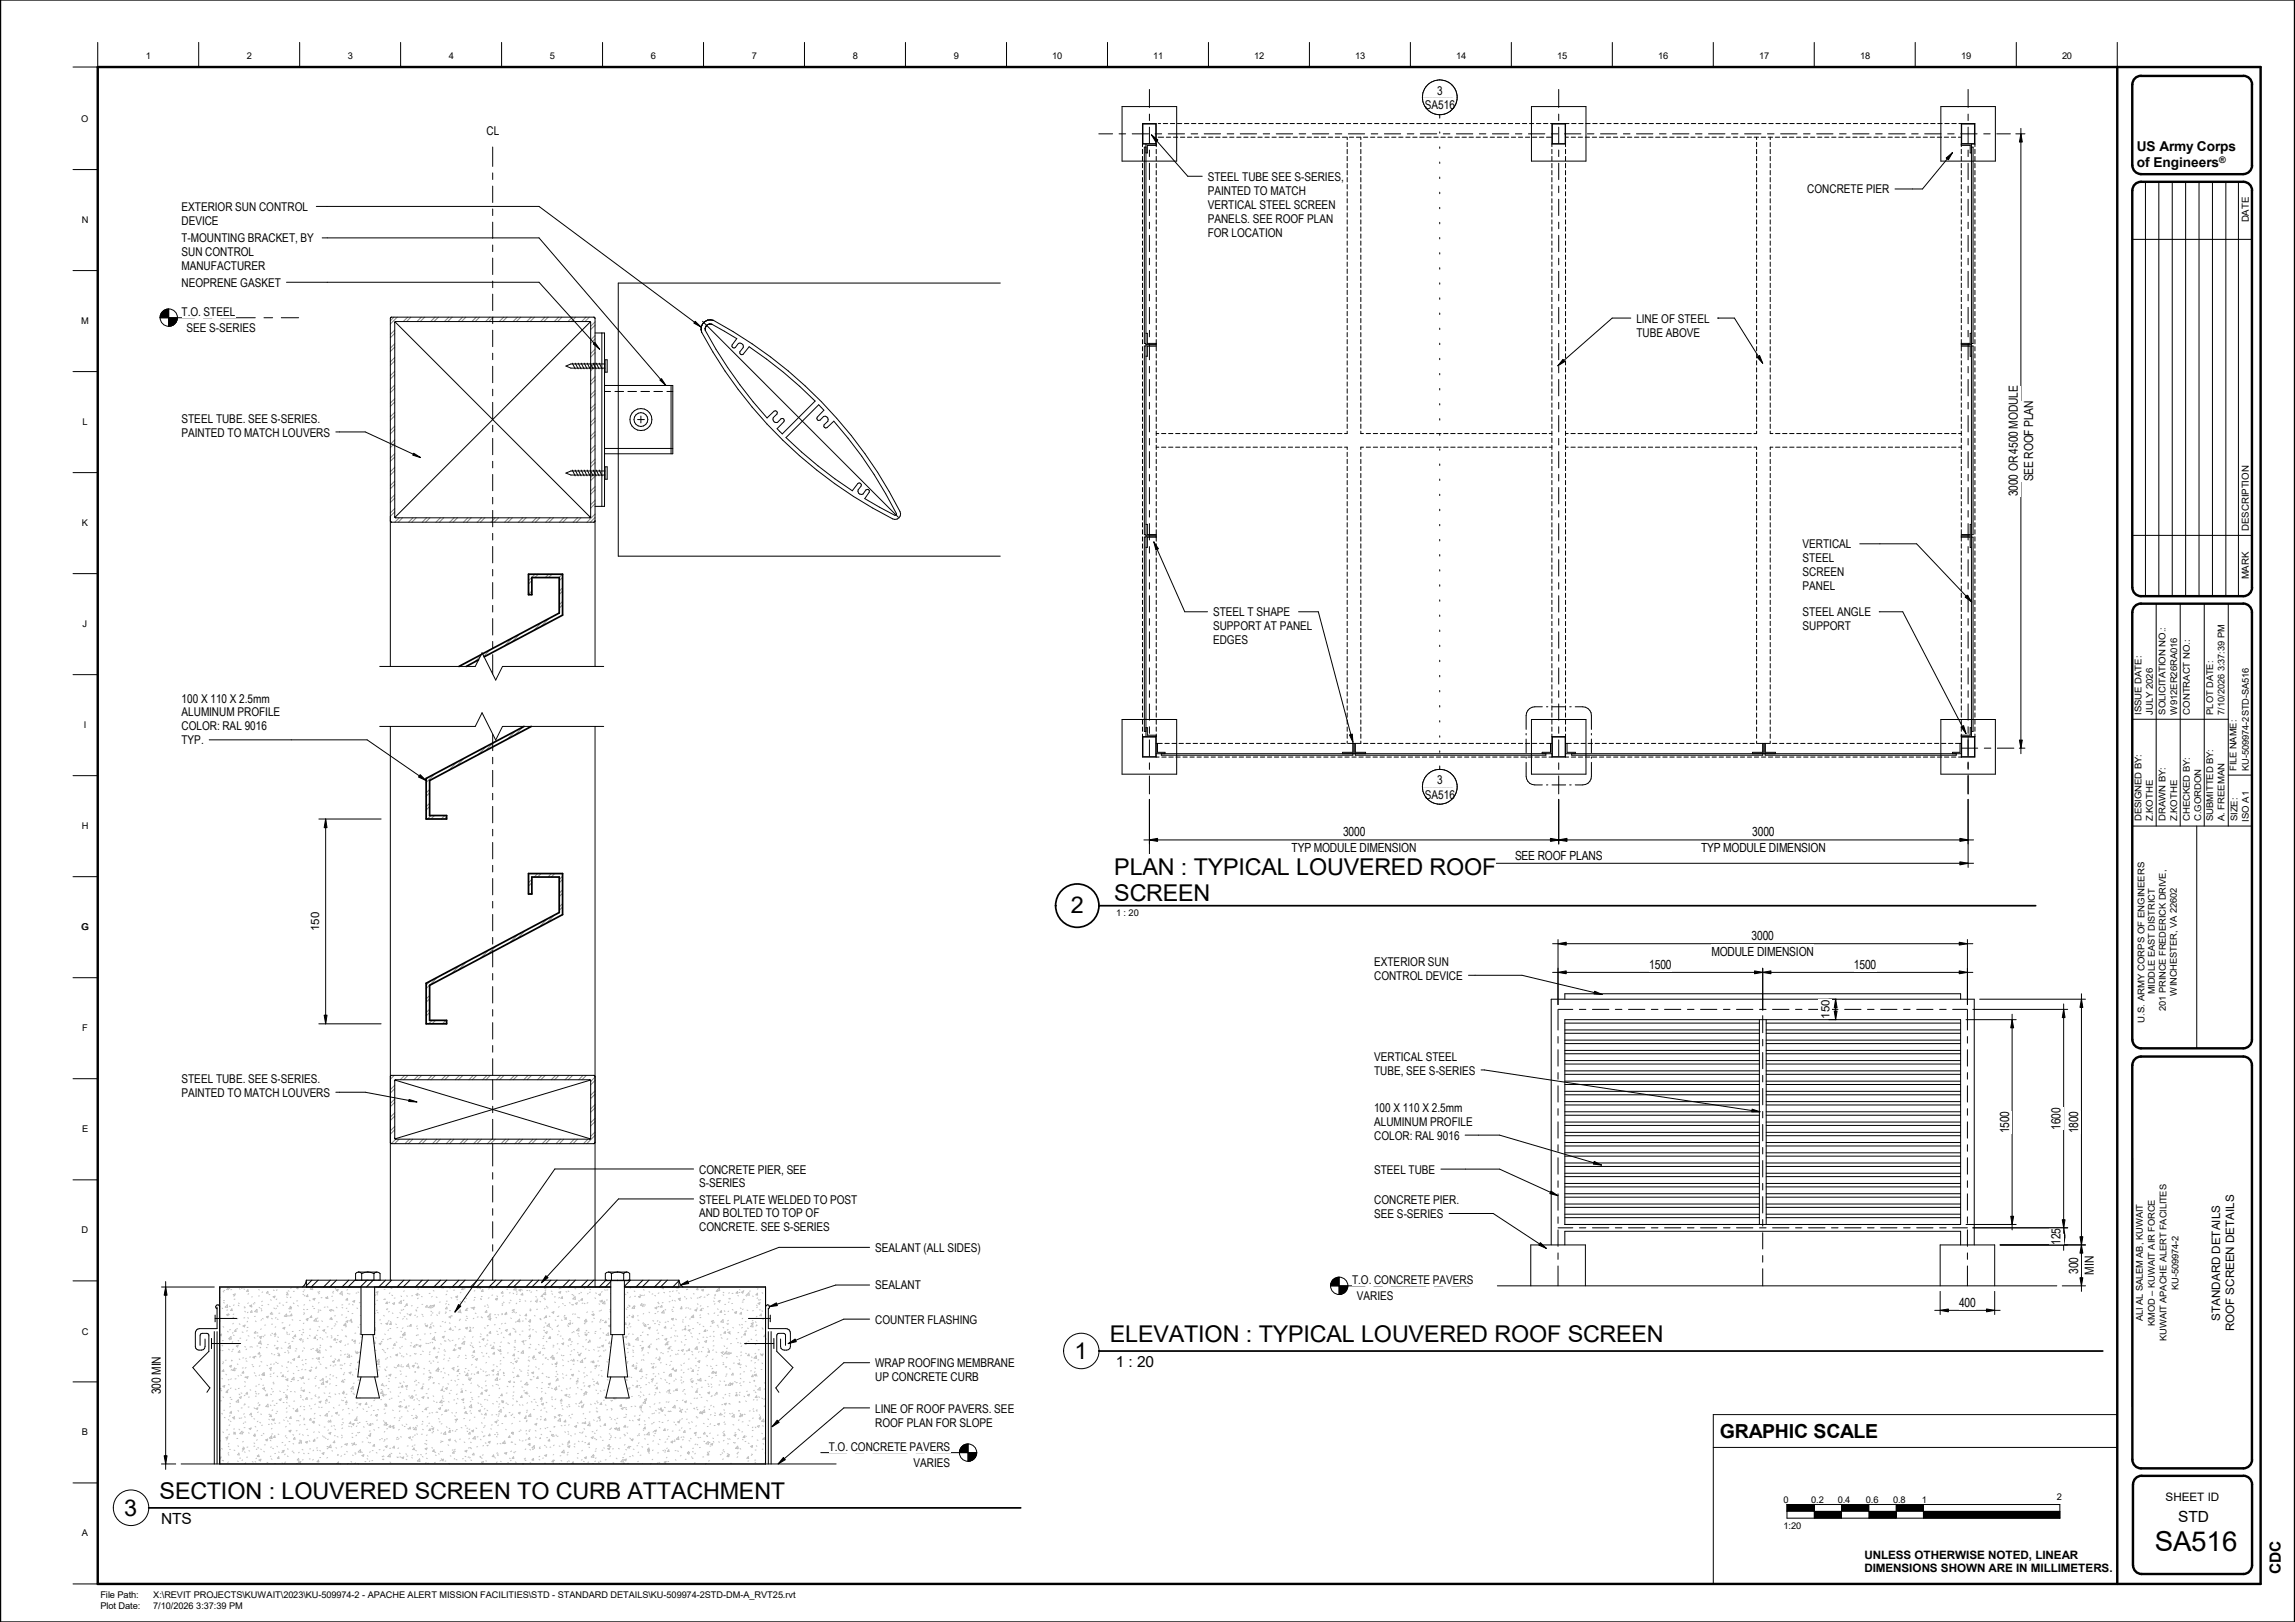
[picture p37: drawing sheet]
<svg xmlns="http://www.w3.org/2000/svg" width="841mm" height="594mm" viewBox="0 0 841 594" stroke-linecap="round" stroke-linejoin="round" font-family="sans-serif">
<defs><g id="words">
<text font-size="10.1" x="789.6" y="567.9">SA516</text>
<g font-size="8.5">
<text x="408.3" y="320.5">PLAN : TYPICAL LOUVERED ROOF</text>
<text x="408.3" y="330">SCREEN</text>
<text x="392.4" y="334.5">2</text>
<text x="406.7" y="491.7">ELEVATION : TYPICAL LOUVERED ROOF SCREEN</text>
<text x="393.7" y="497.7">1</text>
<text x="58.5" y="549.1">SECTION : LOUVERED SCREEN TO CURB ATTACHMENT</text>
<text x="45.5" y="555.1">3</text>
</g>
<text font-size="7.1" x="630.3" y="526.7">GRAPHIC SCALE</text>
<g font-size="5.6">
<text x="408.9" y="500.8">1 : 20</text>
<text x="798.2" y="557.4">STD</text>
<text x="59" y="558.2">NTS</text>
<text x="835.9" y="576.7" transform="rotate(-90 835.9 576.7)">CDC</text>
</g>
<g font-size="5">
<text x="783.1" y="55.5">US Army Corps</text>
<text x="783.1" y="61.3">of Engineers</text>
</g>
<g font-size="4.6">
<text x="745.1" y="176.3" transform="rotate(-90 745.1 176.3)">SEE ROOF PLAN</text>
<text x="739.4" y="181.8" transform="rotate(-90 739.4 181.8)">3000 OR 4500 MODULE</text>
<text x="492.2" y="306.4">3000</text>
<text x="642.2" y="306.4">3000</text>
<text x="473.3" y="312.1">TYP MODULE DIMENSION</text>
<text x="555.2" y="314.9">SEE ROOF PLANS</text>
<text x="623.4" y="312.1">TYP MODULE DIMENSION</text>
<text x="641.9" y="344.4">3000</text>
<text x="627.2" y="350.1">MODULE DIMENSION</text>
<text x="604.4" y="354.9">1500</text>
<text x="679.4" y="354.9">1500</text>
<text x="755.1" y="413.8" transform="rotate(-90 755.1 413.8)">1600</text>
<text x="736.2" y="415" transform="rotate(-90 736.2 415)">1500</text>
<text x="761.6" y="415" transform="rotate(-90 761.6 415)">1800</text>
<text x="755.1" y="455.9" transform="rotate(-90 755.1 455.9)">125</text>
<text x="761.6" y="466.5" transform="rotate(-90 761.6 466.5)">300</text>
<text x="767.3" y="466.9" transform="rotate(-90 767.3 466.9)">MIN</text>
<text x="717.9" y="478.7">400</text>
<text x="58.9" y="510.7" transform="rotate(-90 58.9 510.7)">300 MIN</text>
</g>
<g font-size="4.4">
<text x="526.6" y="34.8">3</text>
<text x="522.1" y="40">SA516</text>
<text x="178.3" y="49.6">CL</text>
<text x="442.6" y="66.3">STEEL TUBE SEE S-</text>
<text x="442.6" y="71.3">PAINTED TO MATCH</text>
<text x="478" y="66.3">SERIES,</text>
<text x="662.3" y="70.9">CONCRETE PIER</text>
<text x="66.5" y="77.3">EXTERIOR SUN CONTROL</text>
<text x="442.6" y="76.5">VERTICAL STEEL SCREEN</text>
<text x="66.5" y="82.4">DEVICE</text>
<text x="442.6" y="81.5">PANELS. SEE ROOF PLAN</text>
<text x="66.5" y="88.8">T-</text>
<text x="69.9" y="88.8">MOUNTING BRACKET, BY</text>
<text x="442.6" y="86.7">FOR LOCATION</text>
<text x="66.5" y="93.9">SUN CONTROL</text>
<text x="66.5" y="99">MANUFACTURER</text>
<text x="66.5" y="105">NEOPRENE GASKET</text>
<text x="66.5" y="115.6">T.O. STEEL</text>
<text x="599.7" y="118.2">LINE OF STEEL</text>
<text x="68.3" y="121.6">SEE S-</text>
<text x="80.3" y="121.6">SERIES</text>
<text x="599.7" y="123.3">TUBE ABOVE</text>
<text x="66.5" y="154.8">STEEL TUBE. SEE S-</text>
<text x="102.9" y="154.8">SERIES.</text>
<text x="66.5" y="159.9">PAINTED TO MATCH LOUVERS</text>
<text x="660.6" y="200.9">VERTICAL</text>
<text x="660.6" y="206">STEEL</text>
<text x="660.6" y="211.1">SCREEN</text>
<text x="660.6" y="216.2">PANEL</text>
<text x="444.5" y="225.8">STEEL T SHAPE</text>
<text x="660.6" y="225.8">STEEL ANGLE</text>
<text x="444.5" y="230.8">SUPPORT AT PANEL</text>
<text x="660.6" y="230.9">SUPPORT</text>
<text x="444.5" y="236">EDGES</text>
<text x="66.5" y="257.3">100 X 110 X 2.5mm</text>
<text x="66.5" y="262.4">ALUMINUM PROFILE</text>
<text x="66.5" y="267.5">COLOR: RAL 9016</text>
<text x="66.5" y="272.6">TYP.</text>
<text x="526.6" y="287.3">3</text>
<text x="522.1" y="292.5">SA516</text>
<text x="503.6" y="353.8">EXTERIOR SUN</text>
<text x="503.6" y="358.9">CONTROL DEVICE</text>
<text x="503.6" y="388.5">VERTICAL STEEL</text>
<text x="503.6" y="393.6">TUBE, SEE S-</text>
<text x="527.3" y="393.6">SERIES</text>
<text x="66.5" y="396.6">STEEL TUBE. SEE S-</text>
<text x="66.5" y="401.7">PAINTED TO MATCH LOUVERS</text>
<text x="102.9" y="396.6">SERIES.</text>
<text x="503.6" y="407.2">100 X 110 X 2.5mm</text>
<text x="503.6" y="412.3">ALUMINUM PROFILE</text>
<text x="503.6" y="417.4">COLOR: RAL 9016</text>
<text x="256.2" y="429.8">CONCRETE PIER, SEE</text>
<text x="503.6" y="429.9">STEEL TUBE</text>
<text x="256.2" y="434.9">S-SERIES</text>
<text x="256.2" y="440.8">STEEL PLATE WELDED TO POST</text>
<text x="503.6" y="441.1">CONCRETE PIER.</text>
<text x="256.2" y="445.9">AND BOLTED TO TOP OF</text>
<text x="503.6" y="446.2">SEE S-</text>
<text x="515.6" y="446.2">SERIES</text>
<text x="256.2" y="451">CONCRETE. SEE S-SERIES</text>
<text x="320.7" y="458.5">SEALANT (ALL SIDES)</text>
<text x="320.7" y="472.3">SEALANT</text>
<text x="495.5" y="470.2">T.O. CONCRETE PAVERS</text>
<text x="497.2" y="476.2">VARIES</text>
<text x="320.7" y="484.8">COUNTER FLASHING</text>
<text x="320.7" y="500.8">WRAP ROOFING MEMBRANE</text>
<text x="320.7" y="505.9">UP CONCRETE CURB</text>
<text x="320.7" y="517.4">LINE OF ROOF PAVERS. SEE</text>
<text x="320.7" y="522.5">ROOF PLAN FOR SLOPE</text>
<text x="303.7" y="531.3">T.O. CONCRETE PAVERS</text>
<text x="334.8" y="537.3">VARIES</text>
</g>
<g font-size="4.3">
<text x="813.6" y="483.7" transform="rotate(-90 813.6 483.7)">STANDARD DETAILS</text>
<text x="818.7" y="487.6" transform="rotate(-90 818.7 487.6)">ROOF SCREEN DETAILS</text>
<text x="793.6" y="549.7">SHEET ID</text>
</g>
<g font-size="4.2">
<text x="117" y="341" transform="rotate(-90 117 341)">150</text>
<text x="670.4" y="373.2" transform="rotate(-90 670.4 373.2)">150</text>
<text x="683.2" y="570.8">UNLESS OTHERWISE NOTED, LINEAR</text>
<text x="683.2" y="575.8">DIMENSIONS SHOWN ARE IN MILLIMETERS.</text>
</g>
<g font-size="3.5">
<text x="824.1" y="81.4" transform="rotate(-90 824.1 81.4)">DATE</text>
<text x="824.1" y="194.4" transform="rotate(-90 824.1 194.4)">DESCRIPTION</text>
<text x="824.1" y="212.2" transform="rotate(-90 824.1 212.2)">MARK</text>
</g>
<g font-size="3.4">
<text x="53.5" y="21.5">1</text>
<text x="90.5" y="21.5">2</text>
<text x="127.5" y="21.5">3</text>
<text x="164.5" y="21.5">4</text>
<text x="201.5" y="21.5">5</text>
<text x="238.5" y="21.5">6</text>
<text x="275.5" y="21.5">7</text>
<text x="312.5" y="21.5">8</text>
<text x="349.5" y="21.5">9</text>
<text x="385.6" y="21.5">10</text>
<text x="422.6" y="21.5">11</text>
<text x="459.6" y="21.5">12</text>
<text x="496.6" y="21.5">13</text>
<text x="533.6" y="21.5">14</text>
<text x="570.6" y="21.5">15</text>
<text x="607.6" y="21.5">16</text>
<text x="644.6" y="21.5">17</text>
<text x="681.6" y="21.5">18</text>
<text x="718.6" y="21.5">19</text>
<text x="755.6" y="21.5">20</text>
<text x="29.8" y="44.6">O</text>
<text x="29.9" y="81.6">N</text>
<text x="29.8" y="118.6">M</text>
<text x="30.2" y="155.6">L</text>
<text x="30" y="192.6">K</text>
<text x="30.3" y="229.6">J</text>
<text x="784.8" y="261.7" transform="rotate(-90 784.8 261.7)">ISSUE DATE:</text>
<text x="788.9" y="261.7" transform="rotate(-90 788.9 261.7)">JULY 2026</text>
<text x="793.6" y="261.7" transform="rotate(-90 793.6 261.7)">SOLICITATION NO.:</text>
<text x="797.8" y="261.7" transform="rotate(-90 797.8 261.7)">W912ER26RA016</text>
<text x="802.4" y="261.7" transform="rotate(-90 802.4 261.7)">CONTRACT NO.:</text>
<text x="811.1" y="261.7" transform="rotate(-90 811.1 261.7)">PLOT DATE:</text>
<text x="815.2" y="261.7" transform="rotate(-90 815.2 261.7)">7/10/2026 3:37:39 PM</text>
<text x="30.7" y="266.6">I</text>
<text x="819.6" y="282.3" transform="rotate(-90 819.6 282.3)">FILE NAME:</text>
<text x="824.1" y="282.3" transform="rotate(-90 824.1 282.3)">KU-509974-2STD-SA516</text>
<text x="29.9" y="303.6">H</text>
<text x="784.8" y="300.8" transform="rotate(-90 784.8 300.8)">DESIGNED BY:</text>
<text x="788.9" y="300.8" transform="rotate(-90 788.9 300.8)">Z.KOTHE</text>
<text x="793.6" y="300.8" transform="rotate(-90 793.6 300.8)">DRAWN BY:</text>
<text x="797.8" y="300.8" transform="rotate(-90 797.8 300.8)">Z.KOTHE</text>
<text x="802.4" y="300.8" transform="rotate(-90 802.4 300.8)">CHECKED BY:</text>
<text x="806.6" y="300.8" transform="rotate(-90 806.6 300.8)">C.GORDON</text>
<text x="811.1" y="300.8" transform="rotate(-90 811.1 300.8)">SUBMITTED BY:</text>
<text x="815.2" y="300.8" transform="rotate(-90 815.2 300.8)">A. FREEMAN</text>
<text x="820" y="300.8" transform="rotate(-90 820 300.8)">SIZE:</text>
<text x="824.1" y="300.9" transform="rotate(-90 824.1 300.9)">ISO A1</text>
<text x="409" y="335.6">1 : 20</text>
<text x="29.8" y="340.6">G</text>
<text x="789.7" y="364.2" transform="rotate(-90 789.7 364.2)">MIDDLE EAST DISTRICT</text>
<text x="797.7" y="364.6" transform="rotate(-90 797.7 364.6)">WINCHESTER, VA 22602</text>
<text x="793.7" y="370.2" transform="rotate(-90 793.7 370.2)">201 PRINCE FREDERICK DRIVE,</text>
<text x="30.1" y="377.6">F</text>
<text x="785.8" y="374.5" transform="rotate(-90 785.8 374.5)">U.S. ARMY CORPS OF ENGINEERS</text>
<text x="30.1" y="414.7">E</text>
<text x="29.9" y="451.7">D</text>
<text x="798.3" y="472.5" transform="rotate(-90 798.3 472.5)">KU-509974-2</text>
<text x="785.2" y="483.9" transform="rotate(-90 785.2 483.9)">ALI AL SALEM AB, KUWAIT</text>
<text x="789.7" y="485.6" transform="rotate(-90 789.7 485.6)">KMOD – KUWAIT AIR FORCE</text>
<text x="29.9" y="488.8">C</text>
<text x="794" y="491.3" transform="rotate(-90 794 491.3)">KUWAIT APACHE ALERT FACILITES</text>
<text x="30" y="525.7">B</text>
<text x="653.6" y="550.6">0</text>
<text x="663.7" y="550.6">0.2</text>
<text x="673.4" y="550.6">0.4</text>
<text x="683.7" y="550.6">0.6</text>
<text x="693.7" y="550.6">0.8</text>
<text x="704.2" y="550.6">1</text>
<text x="753.7" y="549.3">2</text>
<text x="30" y="562.7">A</text>
<text x="653.6" y="560.1">1:20</text>
<text x="36.8" y="585.4">File Path:</text>
<text x="56.1" y="585.4">X:\REVIT PROJECTS\KUWAIT\2023\KU-509974-2 - APACHE ALERT MISSION FACILITIES\STD - STANDARD DETAILS\KU-509974-2STD-DM-A_RVT25.rvt</text>
<text x="36.8" y="589.5">Plot Date:</text>
<text x="56.1" y="589.5">7/10/2026 3:37:39 PM</text>
</g>
<text font-size="3.3" x="813.3" y="59.8">®</text>
<g font-size=".5">
<text x="521.3" y="35.6">__________________________________________</text>
<text x="521.3" y="288.1">__________________________________________</text>
</g>
</g></defs>
<g fill="none" stroke="#000" stroke-width=".37">
<path d="M411.2 39h20v20h-20zM421.2 32.8v6.6M561.2 39h20v20h-20zM571.2 32.8v6.6M711.2 39h20v20h-20zM721.2 32.8v6.6M402.7 49h5M410.1 49h2.4M414.9 49h6M418.7 53.7v-8.4h5v8.4M418.7 54.7v1.6M418.7 57.3v1.6"/>
<path d="M418.7 59.9v1.6M418.7 52.7h5M418.8 45.4h4.7v7.2h-4.7zM419.9 53.9h-.5v71.9h.5M419.9 52.7v217.1M421.2 41.8v2.4M421.2 46.6v6M421.2 55v2.4M421.2 59.8v6M423.3 49h2.4M423.7 54.7v1.6M423.7 57.3v1.6"/>
<path d="M423.7 59.9v1.6M423.7 53.3h-3.2v2.7h-.6M424.4 45.3h.9M424.4 50.3h2M426.3 45.3h1.6M427.4 50.3h1.6M428.1 49h6M428.9 45.3h1.6M430 50.3h1.6M431.5 45.3h1.6M432.6 50.3h1.6M434 45.3h1.7"/>
<path d="M435.1 50.3h1.7M436.5 49h2.4M436.6 45.3h1.6M437.7 50.3h1.6M439.2 45.3h1.6M440.3 50.3h1.6M441.3 49h6M441.8 45.3h1.6M442.9 50.3h1.6M444.4 45.3h1.6M445.5 50.3h1.6M447 45.3h1.5"/>
<path d="M448.1 50.3h1.5M449.5 45.3h1.6M449.7 49h2.4M450.6 50.3h1.6M452.1 45.3h1.6M453.2 50.3h1.6M454.5 49h6M454.7 45.3h1.6M455.8 50.3h1.6M457.3 45.3h1.6M458.4 50.3h1.6M459.9 45.3h1.5"/>
<path d="M461 50.3h1.5M462.4 45.3h1.6M462.9 49h2.4M463.5 50.3h1.6M465 45.3h1.6M466.1 50.3h1.6M467.6 45.3h1.6M467.7 49h6M468.7 50.3h1.6M470.2 45.3h1.6M471.3 50.3h1.6M472.7 45.3h1.6"/>
<path d="M473.8 50.3h1.6M475.3 45.3h1.6M476.1 49h2.4M476.4 50.3h1.6M477.9 45.3h1.6M479 50.3h1.6M480.5 45.3h1.6M480.9 49h6M481.6 50.3h1.6M483.1 45.3h1.6M484.2 50.3h1.6M485.6 45.3h1.7"/>
<path d="M486.7 50.3h1.7M488.2 45.3h1.6M489.3 49h2.4M489.3 50.3h1.6M490.8 45.3h1.6M491.9 50.3h1.6M493.4 45.3h1.6M493.7 50.3v.8M493.7 52.1v1.6M493.7 54.7v1.6M493.7 57.3v1.6M493.7 59.9v1.6"/>
<path d="M494.1 49h6M494.5 50.3h1.6M496 45.3h1.5M497.1 50.3h1.5l.1 .8M498.6 45.3h1.5M498.7 52.1v1.6M498.7 54.7v1.6M498.7 57.3v1.6M498.7 59.9v1.6M499.7 50.3h1.5M501.1 45.3h1.6M502.2 50.3h1.6"/>
<path d="M502.5 49h2.4M503.7 45.3h1.6M504.8 50.3h1.6M506.3 45.3h1.6M507.3 49h6M507.4 50.3h1.6M508.9 45.3h1.6M510 50.3h1.6M511.5 45.3h1.5M512.6 50.3h1.5M514.1 45.3h1.5M515.2 50.3h1.5"/>
<path d="M515.7 49h2.4M516.6 45.3h1.6M517.7 50.3h1.6M519.2 45.3h1.6M520.3 50.3h1.6M520.5 49h6M521.8 45.3h1.6M522.9 50.3h1.6M524.3 45.3h1.6M525.4 50.3h1.6M526.9 45.3h1.6M528 50.3h1.6"/>
<path d="M528.9 49h2.4M529.5 45.3h1.6M530.6 50.3h1.6M532.1 45.3h1.6M533.2 50.3h1.6M533.7 49h6M534.7 45.3h1.6M535.8 50.3h1.6M537.3 45.3h1.6M538.4 50.3h1.6M539.8 45.3h1.6M540.9 50.3h1.6"/>
<path d="M542.1 49h2.4M542.4 45.3h1.6M543.5 50.3h1.6M545 45.3h1.6M546.1 50.3h1.6M546.9 49h6M547.6 45.3h1.5M548.7 50.3h1.5M550.2 45.3h1.5M551.3 50.3h1.5M552.7 45.3h1.6M553.8 50.3h1.6"/>
<path d="M555.3 45.3h1.6M555.3 49h2.4M556.4 50.3h1.6M557.9 45.3h1.6M559 50.3h1.6M560.1 49h6M560.5 45.3h1.6M561.6 50.3h1.6M563 45.3h1.6M564.1 50.3h1.6M565.6 45.3h1.6M566.7 50.3h2"/>
<path d="M568.2 45.3h6.8M568.5 49h2.4M568.7 45.3v8.4M568.7 54.7v1.6M568.7 57.3v1.6M568.7 59.9v1.6M568.7 52.7h5M568.9 45.4h4.7v7.2h-4.7zM571.2 41.8v2.4M571.2 46.6v6M571.2 55v2.4M571.2 59.8v6"/>
<path d="M573.3 49h6M573.7 45.3v8.4M573.7 54.7v1.6M573.7 57.3v1.6M573.7 59.9v1.6M573.7 50.3h1.1M575.8 50.3h1.5M575.9 45.3h1.7M578.4 50.3h1.5M578.5 45.3h1.6M580.9 50.3h1.6M581.1 45.3h1.6"/>
<path d="M581.7 49h2.4M583.5 50.3h1.6M583.7 45.3h1.6M586.1 50.3h1.6M586.3 45.3h1.5M586.5 49h6M588.7 50.3h1.6M588.9 45.3h1.5M591.2 50.3h1.6M591.4 45.3h1.6M593.8 50.3h1.6M594 45.3h1.6"/>
<path d="M594.9 49h2.4M596.4 50.3h1.6M596.6 45.3h1.6M599 50.3h1.6M599.2 45.3h1.6M599.7 49h6M601.6 50.3h1.6M601.8 45.3h1.5M604.1 50.3h1.6M604.4 45.3h1.5M606.7 50.3h1.6M606.9 45.3h1.6"/>
<path d="M608.1 49h2.4M609.3 50.3h1.6M609.5 45.3h1.6M611.9 50.3h1.6M612.1 45.3h1.6M612.9 49h6M614.5 50.3h1.5M614.6 45.3h1.6M617.1 50.3h1.5M617.2 45.3h1.6M619.6 50.3h1.6M619.8 45.3h1.6"/>
<path d="M621.3 49h2.4M622.2 50.3h1.6M622.4 45.3h1.6M624.8 50.3h1.6M625 45.3h1.6M626.1 49h6M627.4 50.3h1.5M627.5 45.3h1.7M630 50.3h1.5M630.1 45.3h1.6M632.5 50.3h1.6M632.7 45.3h1.6"/>
<path d="M634.5 49h2.4M635.1 50.3h1.6M635.3 45.3h1.6M637.7 50.3h1.6M637.9 45.3h1.5M639.3 49h6M640.2 50.3h1.7M640.5 45.3h1.5M642.8 50.3h1.6M643 45.3h1.6M643.7 50.3v.8M643.7 52.1v1.6"/>
<path d="M643.7 54.7v1.6M643.7 57.3v1.6M643.7 59.9v1.6M645.4 50.3h1.6M645.6 45.3h1.6M647.7 49h2.4M648 50.3h1.6M648.2 45.3h1.6M648.7 50.3v.8M648.7 52.1v1.6M648.7 54.7v1.6M648.7 57.3v1.6"/>
<path d="M648.7 59.9v1.6M650.6 50.3h1.6M650.8 45.3h1.6M652.5 49h6M653.2 50.3h1.6M653.4 45.3h1.5M655.7 50.3h1.7M655.9 45.3h1.6M658.3 50.3h1.6M658.5 45.3h1.6M660.9 50.3h1.6M660.9 49h2.4"/>
<path d="M661.1 45.3h1.6M663.5 50.3h1.6M663.7 45.3h1.6M665.7 49h6M666.1 50.3h1.5M666.2 45.3h1.7M668.7 50.3h1.5M668.8 45.3h1.6M671.2 50.3h1.6M671.4 45.3h1.6M673.8 50.3h1.6M674 45.3h1.6"/>
<path d="M674.1 49h2.4M676.4 50.3h1.6M676.6 45.3h1.6M678.9 49h6M679 50.3h1.6M679.2 45.3h1.5M681.5 50.3h1.6M681.7 45.3h1.6M684.1 50.3h1.6M684.3 45.3h1.6M686.7 50.3h1.6M686.9 45.3h1.6"/>
<path d="M687.3 49h2.4M689.3 50.2h1.6M689.5 45.3h1.5M691.9 50.2h1.6M692.1 45.3h1.5M692.1 49h6M694.4 50.2h1.6M694.6 45.3h1.6M697 50.3h1.6M697.2 45.3h1.6M699.6 50.2h1.6M699.8 45.3h1.6"/>
<path d="M700.5 49h2.4M702.2 50.2h1.6M702.4 45.3h1.6M704.8 50.2h1.5M704.9 45.3h1.6M705.3 49h6M707.3 50.3h1.6M707.5 45.3h1.6M709.9 50.3h1.6M710.1 45.3h1.6M712.5 50.2h1.6M712.7 45.3h1.6"/>
<path d="M713.7 49h2.4M715.1 50.3h1.6M715.3 45.3h1.6M717.7 50.2h1M717.8 45.3h5.9v8.4M718.5 49h6M718.7 52.8h5M718.7 53.3h3.3v2.7h.5M718.7 45.3v8.4M718.7 54.7v1.6M718.7 57.3v1.6M718.7 59.9v1.6"/>
<path d="M718.9 45.4h4.7v7.2h-4.7zM721.2 41.8v2.4M721.2 46.6v6M721.2 55v2.4M721.2 59.8v6M722.5 53.9h.6v71.9h-.6M722.5 52.7v217.1M723.7 54.7v1.6M723.7 57.3v1.6M723.7 59.9v1.6M726.9 49h2.4M731.7 49h5"/>
<path d="M418.7 62.4v1.7M418.7 65v1.6M418.7 67.6v1.6M418.7 70.2v1.6M418.7 72.8v1.5M418.7 75.4v1.5M418.7 77.9v1.6M421.2 68.2v2.4M421.2 73v6M423.7 62.4v1.7M423.7 65v1.6M423.7 67.6v1.6"/>
<path d="M423.7 70.2v1.6M423.7 72.8v1.5M423.7 75.4v1.5M423.7 77.9v1.6M493.7 62.4v1.7M493.7 65v1.6M493.7 67.6v1.6M493.7 70.2v1.6M493.7 72.8v1.5M493.7 75.4v1.5M493.7 77.9v1.6M498.7 62.4v1.7"/>
<path d="M498.7 65v1.6M498.7 67.6v1.6M498.7 70.2v1.6M498.7 72.8v1.5M498.7 75.4v1.5M498.7 77.9v1.6M568.7 62.4v1.7M568.7 65v1.6M568.7 67.6v1.6M568.7 70.2v1.6M568.7 72.8v1.5M568.7 75.4v1.5"/>
<path d="M568.7 77.9v1.6M571.2 68.2v2.4M571.2 73v6M573.7 62.4v1.7M573.7 65v1.6M573.7 67.6v1.6M573.7 70.2v1.6M573.7 72.8v1.5M573.7 75.4v1.5M573.7 77.9v1.6M643.7 62.4v1.7M643.7 65v1.6"/>
<path d="M643.7 67.6v1.6M643.7 70.2v1.6M643.7 72.8v1.5M643.7 75.4v1.5M643.7 77.9v1.6M648.7 62.4v1.7M648.7 65v1.6M648.7 67.6v1.6M648.7 70.2v1.6M648.7 72.8v1.5M648.7 75.4v1.5M648.7 77.9v1.6"/>
<path d="M718.7 62.4v1.6M718.7 65v1.6M718.7 67.6v1.6M718.7 70.2v1.6M718.7 72.8v1.5M718.7 75.4v1.5M718.7 77.9v1.6M721.2 68.2v2.4M721.2 73v6M723.7 62.4v1.7M723.7 65v1.6M723.7 67.6v1.6"/>
<path d="M723.7 70.2v1.6M723.7 72.8v1.5M723.7 75.4v1.5M723.7 77.9v1.6M418.7 80.5v1.6M418.7 83.1v1.6M418.7 85.7v1.6M418.7 88.3v1.5M418.7 90.8v1.6M418.7 93.4v1.6M418.7 96v1.6M418.7 98.6v1.6"/>
<path d="M421.2 81.4v2.4M421.2 86.2v6M421.2 94.6v2.4M421.2 99.4v6M423.7 80.5v1.6M423.7 83.1v1.6M423.7 85.7v1.6M423.7 88.3v1.5M423.7 90.8v1.6M423.7 93.4v1.6M423.7 96v1.6M423.7 98.6v1.6"/>
<path d="M493.7 80.5v1.6M493.7 83.1v1.6M493.7 85.7v1.6M493.7 88.3v1.5M493.7 90.8v1.6M493.7 93.4v1.6M493.7 96v1.6M493.7 98.6v1.6M498.7 80.5v1.6M498.7 83.1v1.6M498.7 85.7v1.6M498.7 88.3v1.5"/>
<path d="M498.7 90.8v1.6M498.7 93.4v1.6M498.7 96v1.6M498.7 98.6v1.6M568.7 80.5v1.6M568.7 83.1v1.6M568.7 85.7v1.6M568.7 88.3v1.5M568.7 90.8v1.6M568.7 93.4v1.6M568.7 96v1.6M568.7 98.6v1.6"/>
<path d="M571.2 81.4v2.4M571.2 86.2v6M571.2 94.6v2.4M571.2 99.4v6M573.7 80.5v1.6M573.7 83.1v1.6M573.7 85.7v1.6M573.7 88.3v1.5M573.7 90.8v1.6M573.7 93.4v1.6M573.7 96v1.6M573.7 98.6v1.6"/>
<path d="M643.7 80.5v1.6M643.7 83.1v1.6M643.7 85.7v1.6M643.7 88.3v1.5M643.7 90.8v1.6M643.7 93.4v1.6M643.7 96v1.6M643.7 98.6v1.6M648.7 80.5v1.6M648.7 83.1v1.6M648.7 85.7v1.6M648.7 88.3v1.5"/>
<path d="M648.7 90.8v1.6M648.7 93.4v1.6M648.7 96v1.6M648.7 98.6v1.6M718.7 80.5v1.6M718.7 83.1v1.6M718.7 85.7v1.5M718.7 88.3v1.5M718.7 90.8v1.6M718.7 93.4v1.6M718.7 96v1.6M718.7 98.5v1.7"/>
<path d="M721.2 81.4v2.4M721.2 86.2v6M721.2 94.6v2.4M721.2 99.4v6M723.7 80.5v1.6M723.7 83.1v1.6M723.7 85.7v1.6M723.7 88.3v1.5M723.7 90.8v1.6M723.7 93.4v1.6M723.7 96v1.6M723.7 98.6v1.6"/>
<path d="M418.7 101.1v1.6M418.7 103.7v1.6M418.7 106.3v1.6M418.7 108.9v1.6M418.7 111.5v1.6M418.7 114v1.7M418.7 116.6v1.6M418.7 119.2v1.6M421.2 107.8v2.4M421.2 112.6v6M423.7 101.1v1.6M423.7 103.7v1.6"/>
<path d="M423.7 106.3v1.6M423.7 108.9v1.6M423.7 111.5v1.6M423.7 114v1.7M423.7 116.6v1.6M423.7 119.2v1.6M493.7 101.1v1.6M493.7 103.7v1.6M493.7 106.3v1.6M493.7 108.9v1.6M493.7 111.5v1.6M493.7 114v1.7"/>
<path d="M493.7 116.6v1.6M493.7 119.2v1.6M498.7 101.1v1.6M498.7 103.7v1.6M498.7 106.3v1.6M498.7 108.9v1.6M498.7 111.5v1.6M498.7 114v1.7M498.7 116.6v1.6M498.7 119.2v1.6M568.7 101.1v1.6M568.7 103.7v1.6"/>
<path d="M568.7 106.3v1.6M568.7 108.9v1.6M568.7 111.5v1.6M568.7 114v1.7M568.7 116.6v1.6M568.7 119.2v1.6M571.2 107.8v2.4M571.2 112.6v6M573.7 101.1v1.6M573.7 103.7v1.6M573.7 106.3v1.6M573.7 108.9v1.6"/>
<path d="M573.7 111.5v1.6M573.7 114v1.7M573.7 116.6v1.6M573.7 119.2v1.6M643.7 101.1v1.6M643.7 103.7v1.6M643.7 106.3v1.6M643.7 108.9v1.6M643.7 111.5v1.6M643.7 114v1.7M643.7 116.6v1.6M643.7 119.2v1.6"/>
<path d="M648.7 101.1v1.6M648.7 103.7v1.6M648.7 106.3v1.6M648.7 108.9v1.6M648.7 111.5v1.6M648.7 114v1.7M648.7 116.6v1.6M648.7 119.2v1.6M718.7 101.1v1.6M718.7 103.7v1.6M718.7 106.3v1.6M718.7 108.9v1.6"/>
<path d="M718.7 111.5v1.6M718.7 114v1.7M718.7 116.6v1.6M718.7 119.2v1.6M721.2 107.8v2.4M721.2 112.6v6M723.7 101.1v1.6M723.7 103.7v1.6M723.7 106.3v1.6M723.7 108.9v1.6M723.7 111.5v1.6M723.7 114v1.7"/>
<path d="M723.7 116.6v1.6M723.7 119.2v1.6M418.7 121.8v1.6M418.7 124.4v1.5M418.7 127v1.5M418.7 129.5v1.6M418.7 132.1v1.6M418.7 134.7v1.6M418.7 137.2v1.7M418.7 139.8v1.6M419.9 126.7h-.5v69.1h.5M419.9 122.1h.6v3.7h3.2"/>
<path d="M419.9 126.3h3.8M421.2 121v2.4M421.2 125.8v6M421.2 134.2v2.4M421.2 139v6M423.7 121.8v1.6M423.7 124.4v2.4h-3.2v3.7h-.6M423.7 127v1.5M423.7 129.5v1.6M423.7 132.1v1.6M423.7 134.7v1.6M423.7 137.2v1.7"/>
<path d="M423.7 139.8v1.6M493.7 121.8v1.6M493.7 124.4v1.5M493.7 127v1.5M493.7 129.5v1.6M493.7 132.1v1.6M493.7 134.7v1.6M493.7 137.3v1.6M493.7 139.9v1.5M498.7 121.8v1.6M498.7 124.4v1.5M498.7 127v1.5"/>
<path d="M498.7 129.5v1.6M498.7 132.1v1.6M498.7 134.7v1.6M498.7 137.3v1.6M498.7 139.9v1.5M568.7 121.8v1.6M568.7 124.4v1.5M568.7 127v1.5M568.7 129.5v1.6M568.7 132.1v1.6M568.7 134.7v1.6M568.7 137.2v1.7"/>
<path d="M568.7 139.8v1.6M571.2 121v2.4M571.2 125.8v6M571.2 134.2v2.4M571.2 139v6M573.7 121.8v1.6M573.7 124.4v1.5M573.7 127v1.5M573.7 129.5v1.6M573.7 132.1v1.6M573.7 134.7v1.6M573.7 137.2v1.7"/>
<path d="M573.7 139.8v1.6M643.7 121.8v1.6M643.7 124.4v1.5M643.7 127v1.5M643.7 129.5v1.6M643.7 132.1v1.6M643.7 134.7v1.6M643.7 137.3v1.6M643.7 139.9v1.5M648.7 121.8v1.6M648.7 124.4v1.5M648.7 127v1.5"/>
<path d="M648.7 129.5v1.6M648.7 132.1v1.6M648.7 134.7v1.6M648.7 137.3v1.6M648.7 139.9v1.5M718.7 126.3h3.8M718.7 121.8v1.6M718.7 124.4v2.4h3.3v3.7h.5M718.7 127v1.5M718.7 129.5v1.6M718.7 132.1v1.6M718.7 134.7v1.6"/>
<path d="M718.7 137.2v1.7M718.7 139.8v1.6M721.2 121v2.4M721.2 125.8v6M721.2 134.2v2.4M721.2 139v6M722.5 126.7h.6v69.1h-.6M722.5 122.1h-.5v3.7h-3.3M723.7 121.8v1.6M723.7 124.4v1.5M723.7 127v1.5M723.7 129.5v1.6"/>
<path d="M723.7 132.1v1.6M723.7 134.7v1.6M723.7 137.2v1.7M723.7 139.8v1.6M418.7 142.4v1.6M418.7 145v1.6M418.7 147.6v1.6M418.7 150.2v1.6M418.7 152.7v1.6M418.7 155.3v1.6M418.7 157.9v1.6M421.2 147.4v2.4"/>
<path d="M421.2 152.2v6M423.7 142.4v1.6M423.7 145v1.6M423.7 147.6v1.6M423.7 150.2v1.6M423.7 152.7v1.6M423.7 155.3v1.6M423.7 157.9v1.6M423.7 158.8h.9M425.7 158.8h1.5M428.2 158.8h1.6M430.8 158.8h1.6"/>
<path d="M433.4 158.8h1.6M436 158.8h1.6M438.6 158.8h1.5M441.2 158.8h1.5M443.7 158.8h1.6M446.3 158.8h1.6M448.9 158.8h1.6M451.4 158.8h1.7M454 158.8h1.6M456.6 158.8h1.6M459.2 158.8h1.6M461.8 158.8h1.6"/>
<path d="M464.4 158.8h1.6M466.9 158.8h1.6M469.5 158.8h1.6M472.1 158.8h1.6M474.7 158.8h1.5M477.3 158.8h1.5M479.8 158.8h1.6M482.4 158.8h1.6M485 158.8h1.6M487.6 158.8h1.6M490.1 158.8h1.6M493.7 142.4v1.6"/>
<path d="M493.7 145v1.6M493.7 147.6v1.6M493.7 150.2v1.6M493.7 152.7v1.6M493.7 155.3v1.6M493.7 157.9v.9h-1M498.7 142.4v1.6M498.7 145v1.6M498.7 147.6v1.6M498.7 150.2v1.6M498.7 152.7v1.6M498.7 155.3v1.6"/>
<path d="M498.7 157.9v.9h1M500.7 158.8h1.5M503.3 158.8h1.5M505.8 158.8h1.6M508.4 158.8h1.6M511 158.8h1.6M513.5 158.8h1.7M516.1 158.8h1.6M518.7 158.8h1.6M521.3 158.8h1.6M523.9 158.8h1.6M526.5 158.8h1.6"/>
<path d="M529 158.8h1.6M531.6 158.8h1.6M534.2 158.8h1.6M536.8 158.8h1.6M539.4 158.8h1.5M542 158.8h1.5M544.5 158.8h1.6M547.1 158.8h1.6M549.7 158.8h1.6M552.3 158.8h1.5M554.9 158.8h1.5M557.4 158.8h1.6"/>
<path d="M560 158.8h1.6M562.6 158.8h1.6M565.1 158.8h1.7M567.7 158.8h1M568.7 142.4v1.6M568.7 145v1.6M568.7 147.6v1.6M568.7 150.2v1.6M568.7 152.7v1.6M568.7 155.3v1.6M568.7 157.9v1.6M571.2 147.4v2.4"/>
<path d="M571.2 152.2v6M573.7 142.4v1.6M573.7 145v1.6M573.7 147.6v1.6M573.7 150.2v1.6M573.7 152.7v1.6M573.7 155.3v1.6M573.7 157.9v1.6M573.7 158.8h1M575.7 158.8h1.6M578.3 158.8h1.5M580.8 158.8h1.6"/>
<path d="M583.4 158.8h1.6M586 158.8h1.6M588.6 158.8h1.6M591.1 158.8h1.7M593.7 158.8h1.6M596.3 158.8h1.6M598.9 158.8h1.6M601.5 158.8h1.6M604.1 158.8h1.5M606.6 158.8h1.6M609.2 158.8h1.6M611.8 158.8h1.6"/>
<path d="M614.4 158.8h1.5M617 158.8h1.5M619.5 158.8h1.6M622.1 158.8h1.6M624.7 158.8h1.6M627.3 158.8h1.6M629.8 158.8h1.6M632.4 158.8h1.6M635 158.8h1.6M637.6 158.8h1.6M640.2 158.8h1.6M643.7 157.9v.9h-1"/>
<path d="M643.7 142.4v1.6M643.7 145v1.6M643.7 147.6v1.6M643.7 150.2v1.6M643.7 152.7v1.6M643.7 155.3v1.6M648.7 157.9v.9h1M648.7 142.4v1.6M648.7 145v1.6M648.7 147.6v1.6M648.7 150.2v1.6M648.7 152.7v1.6"/>
<path d="M648.7 155.3v1.6M650.7 158.8h1.6M653.2 158.8h1.7M655.8 158.8h1.6M658.4 158.8h1.6M661 158.8h1.6M663.6 158.8h1.6M666.2 158.8h1.6M668.7 158.8h1.6M671.3 158.8h1.6M673.9 158.8h1.6M676.5 158.8h1.6"/>
<path d="M679.1 158.8h1.5M681.7 158.8h1.5M684.2 158.8h1.6M686.8 158.8h1.6M689.4 158.8h1.6M692 158.8h1.5M694.5 158.8h1.6M697.1 158.8h1.6M699.7 158.8h1.6M702.3 158.8h1.6M704.8 158.8h1.7M707.4 158.8h1.6"/>
<path d="M710 158.8h1.6M712.6 158.8h1.6M715.2 158.8h1.6M717.8 158.8h.9M718.7 142.4v1.6M718.7 145v1.6M718.7 147.6v1.6M718.7 150.2v1.6M718.7 152.7v1.6M718.7 155.3v1.6M718.7 157.9v1.6M721.2 147.4v2.4"/>
<path d="M721.2 152.2v6M723.7 142.4v1.6M723.7 145v1.6M723.7 147.6v1.6M723.7 150.2v1.6M723.7 152.7v1.6M723.7 155.3v1.6M723.7 157.9v1.6M418.7 160.5v1.6M418.7 163.1v1.5M418.7 165.7v1.5M418.7 168.2v1.6"/>
<path d="M418.7 170.8v1.6M418.7 173.4v1.6M418.7 176v1.5M418.7 178.6v1.5M421.2 160.6v2.4M421.2 165.4v6M421.2 173.8v2.4M421.2 178.6v6M423.7 160.5v1.6M423.7 163.1v1.5M423.7 165.7v1.5M423.7 168.2v1.6"/>
<path d="M423.7 170.8v1.6M423.7 173.4v1.6M423.7 176v1.5M423.7 178.6v1.5M423.7 163.8h.9M425.7 163.8h1.5M428.2 163.8h1.6M430.8 163.8h1.6M433.4 163.8h1.6M436 163.8h1.6M438.6 163.8h1.5M441.2 163.8h1.5"/>
<path d="M443.7 163.8h1.6M446.3 163.8h1.6M448.9 163.8h1.6M451.4 163.8h1.7M454 163.8h1.6M456.6 163.8h1.6M459.2 163.8h1.6M461.8 163.8h1.6M464.4 163.8h1.6M466.9 163.8h1.6M469.5 163.8h1.6M472.1 163.8h1.6"/>
<path d="M474.7 163.8h1.5M477.3 163.8h1.5M479.8 163.8h1.6M482.4 163.8h1.6M485 163.8h1.6M487.6 163.8h1.6M490.1 163.8h1.6M492.7 163.8h1v.8M493.7 165.7v1.5M493.7 168.2v1.6M493.7 170.8v1.6M493.7 173.4v1.6"/>
<path d="M493.7 176v1.5M493.7 178.6v1.5M498.7 165.7v1.5M498.7 168.2v1.6M498.7 170.8v1.6M498.7 173.4v1.6M498.7 176v1.5M498.7 178.6v1.5M499.7 163.8h-1v.8M500.7 163.8h1.5M503.3 163.8h1.5M505.8 163.8h1.6"/>
<path d="M508.4 163.8h1.6M511 163.8h1.6M513.5 163.8h1.7M516.1 163.8h1.6M518.7 163.8h1.6M521.3 163.8h1.6M523.9 163.8h1.6M526.5 163.8h1.6M529 163.8h1.6M531.6 163.8h1.6M534.2 163.8h1.6M536.8 163.8h1.6"/>
<path d="M539.4 163.8h1.5M542 163.8h1.5M544.5 163.8h1.6M547.1 163.8h1.6M549.7 163.8h1.6M552.3 163.8h1.5M554.9 163.8h1.5M557.4 163.8h1.6M560 163.8h1.6M562.6 163.8h1.6M565.1 163.8h1.7M567.7 163.8h1"/>
<path d="M568.7 160.5v1.6M568.7 163.1v1.5M568.7 165.7v1.5M568.7 168.2v1.6M568.7 170.8v1.6M568.7 173.4v1.6M568.7 176v1.5M568.7 178.6v1.5M571.2 160.6v2.4M571.2 165.4v6M571.2 173.8v2.4M571.2 178.6v6"/>
<path d="M573.7 160.5v1.6M573.7 163.1v1.5M573.7 165.7v1.5M573.7 168.2v1.6M573.7 170.8v1.6M573.7 173.4v1.6M573.7 176v1.5M573.7 178.6v1.5M573.7 163.8h1M575.7 163.8h1.6M578.3 163.8h1.5M580.8 163.8h1.6"/>
<path d="M583.4 163.8h1.6M586 163.8h1.6M588.6 163.8h1.6M591.1 163.8h1.7M593.7 163.8h1.6M596.3 163.8h1.6M598.9 163.8h1.6M601.5 163.8h1.6M604.1 163.8h1.5M606.6 163.8h1.6M609.2 163.8h1.6M611.8 163.8h1.6"/>
<path d="M614.4 163.8h1.5M617 163.8h1.5M619.5 163.8h1.6M622.1 163.8h1.6M624.7 163.8h1.6M627.3 163.8h1.6M629.8 163.8h1.6M632.4 163.8h1.6M635 163.8h1.6M637.6 163.8h1.6M640.2 163.8h1.6M642.7 163.8h1v.8"/>
<path d="M643.7 165.7v1.5M643.7 168.2v1.6M643.7 170.8v1.6M643.7 173.4v1.6M643.7 176v1.5M643.7 178.6v1.5M648.7 165.7v1.5M648.7 168.2v1.6M648.7 170.8v1.6M648.7 173.4v1.6M648.7 176v1.5M648.7 178.6v1.5"/>
<path d="M649.7 163.8h-1v.8M650.7 163.8h1.6M653.2 163.8h1.7M655.8 163.8h1.6M658.4 163.8h1.6M661 163.8h1.6M663.6 163.8h1.6M666.2 163.8h1.6M668.7 163.8h1.6M671.3 163.8h1.6M673.9 163.8h1.6M676.5 163.8h1.6"/>
<path d="M679.1 163.8h1.5M681.7 163.8h1.5M684.2 163.8h1.6M686.8 163.8h1.6M689.4 163.8h1.6M692 163.8h1.5M694.5 163.8h1.6M697.1 163.8h1.6M699.7 163.8h1.6M702.3 163.8h1.6M704.8 163.8h1.7M707.4 163.8h1.6"/>
<path d="M710 163.8h1.6M712.6 163.8h1.6M715.2 163.8h1.6M717.8 163.8h.9M718.7 160.5v1.6M718.7 163.1v1.5M718.7 165.6v1.6M718.7 168.2v1.6M718.7 170.8v1.6M718.7 173.4v1.6M718.7 176v1.5M718.7 178.6v1.5"/>
<path d="M721.2 160.6v2.4M721.2 165.4v6M721.2 173.8v2.4M721.2 178.6v6M723.7 160.5v1.6M723.7 163.1v1.5M723.7 165.7v1.5M723.7 168.2v1.6M723.7 170.8v1.6M723.7 173.4v1.6M723.7 176v1.5M723.7 178.6v1.5"/>
<path d="M418.7 181.1v1.6M418.7 183.7v1.6M418.7 186.3v1.6M418.7 188.8v1.7M418.7 191.4v1.6M418.7 194v1.6M418.7 196.6v1.6M418.7 199.2v1.6M419.9 192.1h.6v3.7h3.2v2.4M419.9 196.7h-.5v71.2h.5M419.9 196.3h3.8M421.2 187v2.4"/>
<path d="M421.2 191.8v6M423.7 181.1v1.6M423.7 183.7v1.6M423.7 186.3v1.6M423.7 188.8v1.7M423.7 191.4v1.6M423.7 194v1.6M423.7 199.2v1.6M423.7 196.8h-3.2v3.7h-.6M493.7 181.1v1.6M493.7 183.7v1.6M493.7 186.3v1.6"/>
<path d="M493.7 188.8v1.7M493.7 191.4v1.6M493.7 194v1.6M493.7 196.6v1.6M493.7 199.2v1.6M498.7 181.1v1.6M498.7 183.7v1.6M498.7 186.3v1.6M498.7 188.8v1.7M498.7 191.4v1.6M498.7 194v1.6M498.7 196.6v1.6"/>
<path d="M498.7 199.2v1.6M568.7 181.1v1.6M568.7 183.7v1.6M568.7 186.3v1.6M568.7 188.8v1.7M568.7 191.4v1.6M568.7 194v1.6M568.7 196.6v1.6M568.7 199.2v1.6M571.2 187v2.4M571.2 191.8v6M573.7 181.1v1.6"/>
<path d="M573.7 183.7v1.6M573.7 186.3v1.6M573.7 188.8v1.7M573.7 191.4v1.6M573.7 194v1.6M573.7 196.6v1.6M573.7 199.2v1.6M643.7 181.1v1.6M643.7 183.7v1.6M643.7 186.3v1.6M643.7 188.8v1.7M643.7 191.4v1.6"/>
<path d="M643.7 194v1.6M643.7 196.6v1.6M643.7 199.2v1.6M648.7 181.1v1.6M648.7 183.7v1.6M648.7 186.3v1.6M648.7 188.8v1.7M648.7 191.4v1.6M648.7 194v1.6M648.7 196.6v1.6M648.7 199.2v1.6M718.7 196.3h3.8"/>
<path d="M718.7 196.8h3.3v3.7h.5M718.7 181.1v1.6M718.7 183.7v1.6M718.7 186.3v1.6M718.7 188.8v1.7M718.7 191.4v1.6M718.7 194v1.6M718.7 199.2v1.6M721.2 187v2.4M721.2 191.8v6M722.5 196.7h.6v71.2h-.6M722.5 192.1h-.5v3.7h-3.3v2.4"/>
<path d="M723.7 181.1v1.6M723.7 183.7v1.6M723.7 186.3v1.6M723.7 188.9v1.6M723.7 191.4v1.6M723.7 194v1.6M723.7 196.6v1.6M723.7 199.2v1.6M418.7 201.8v1.6M418.7 204.3v1.7M418.7 206.9v1.6M418.7 209.5v1.6"/>
<path d="M418.7 212.1v1.6M418.7 214.7v1.5M418.7 217.3v1.5M418.7 219.8v1.6M421.2 200.2v2.4M421.2 205v6M421.2 213.4v2.4M421.2 218.2v6M423.7 201.8v1.6M423.7 204.3v1.7M423.7 206.9v1.6M423.7 209.5v1.6"/>
<path d="M423.7 212.1v1.6M423.7 214.7v1.5M423.7 217.3v1.5M423.7 219.8v1.6M493.7 201.8v1.6M493.7 204.3v1.6M493.7 206.9v1.6M493.7 209.5v1.6M493.7 212.1v1.6M493.7 214.7v1.5M493.7 217.3v1.5M493.7 219.8v1.6"/>
<path d="M498.7 201.8v1.6M498.7 204.3v1.6M498.7 206.9v1.6M498.7 209.5v1.6M498.7 212.1v1.6M498.7 214.7v1.5M498.7 217.3v1.5M498.7 219.8v1.6M568.7 201.8v1.6M568.7 204.3v1.7M568.7 206.9v1.6M568.7 209.5v1.6"/>
<path d="M568.7 212.1v1.6M568.7 214.7v1.5M568.7 217.3v1.5M568.7 219.8v1.6M571.2 200.2v2.4M571.2 205v6M571.2 213.4v2.4M571.2 218.2v6M573.7 201.8v1.6M573.7 204.3v1.7M573.7 206.9v1.6M573.7 209.5v1.6"/>
<path d="M573.7 212.1v1.6M573.7 214.7v1.5M573.7 217.3v1.5M573.7 219.8v1.6M643.7 201.8v1.6M643.7 204.3v1.6M643.7 206.9v1.6M643.7 209.5v1.6M643.7 212.1v1.6M643.7 214.7v1.5M643.7 217.3v1.5M643.7 219.8v1.6"/>
<path d="M648.7 201.8v1.6M648.7 204.3v1.6M648.7 206.9v1.6M648.7 209.5v1.6M648.7 212.1v1.6M648.7 214.7v1.5M648.7 217.3v1.5M648.7 219.8v1.6M718.7 201.8v1.6M718.7 204.3v1.6M718.7 206.9v1.6M718.7 209.5v1.6"/>
<path d="M718.7 212.1v1.6M718.7 214.7v1.5M718.7 217.3v1.5M718.7 219.8v1.6M721.2 200.2v2.4M721.2 205v6M721.2 213.4v2.4M721.2 218.2v6M723.7 201.8v1.6M723.7 204.3v1.7M723.7 206.9v1.6M723.7 209.5v1.6"/>
<path d="M723.7 212.1v1.6M723.7 214.7v1.5M723.7 217.3v1.5M723.7 219.8v1.6M418.7 222.4v1.6M418.7 225v1.6M418.7 227.6v1.6M418.7 230.1v1.6M418.7 232.7v1.6M418.7 235.3v1.6M418.7 237.9v1.6M421.2 226.6v2.4"/>
<path d="M421.2 231.4v6M421.2 239.8v2.4M423.7 222.4v1.6M423.7 225v1.6M423.7 227.6v1.6M423.7 230.1v1.6M423.7 232.7v1.6M423.7 235.3v1.6M423.7 237.9v1.6M493.7 222.4v1.6M493.7 225v1.6M493.7 227.5v1.7"/>
<path d="M493.7 230.1v1.6M493.7 232.7v1.6M493.7 235.3v1.6M493.7 237.9v1.6M498.7 222.4v1.6M498.7 225v1.6M498.7 227.5v1.7M498.7 230.1v1.6M498.7 232.7v1.6M498.7 235.3v1.6M498.7 237.9v1.6M568.7 222.4v1.6"/>
<path d="M568.7 225v1.6M568.7 227.6v1.6M568.7 230.1v1.6M568.7 232.7v1.6M568.7 235.3v1.6M568.7 237.9v1.6M571.2 226.6v2.4M571.2 231.4v6M571.2 239.8v2.4M573.7 222.4v1.6M573.7 225v1.6M573.7 227.6v1.6"/>
<path d="M573.7 230.1v1.6M573.7 232.7v1.6M573.7 235.3v1.6M573.7 237.9v1.6M643.7 222.4v1.6M643.7 225v1.6M643.7 227.5v1.7M643.7 230.1v1.6M643.7 232.7v1.6M643.7 235.3v1.6M643.7 237.9v1.6M648.7 222.4v1.6"/>
<path d="M648.7 225v1.6M648.7 227.5v1.7M648.7 230.1v1.6M648.7 232.7v1.6M648.7 235.3v1.6M648.7 237.9v1.6M718.7 222.4v1.6M718.7 225v1.6M718.7 227.6v1.5M718.7 230.1v1.6M718.7 232.7v1.6M718.7 235.3v1.6"/>
<path d="M718.7 237.9v1.6M721.2 226.6v2.4M721.2 231.4v6M721.2 239.8v2.4M723.7 222.4v1.6M723.7 225v1.6M723.7 227.6v1.6M723.7 230.1v1.6M723.7 232.7v1.6M723.7 235.3v1.6M723.7 237.9v1.6M418.7 240.5v1.6"/>
<path d="M418.7 243v1.6M418.7 245.6v1.6M418.7 248.2v1.6M418.7 250.8v1.6M418.7 253.4v1.5M418.7 255.9v1.6M418.7 258.5v1.6M421.2 244.6v6M421.2 253v2.4M421.2 257.8v6M423.7 240.5v1.6M423.7 243v1.6"/>
<path d="M423.7 245.6v1.6M423.7 248.2v1.6M423.7 250.8v1.6M423.7 253.4v1.5M423.7 255.9v1.6M423.7 258.5v1.6M493.7 240.5v1.6M493.7 243v1.6M493.7 245.6v1.6M493.7 248.2v1.6M493.7 250.8v1.5M493.7 253.4v1.5"/>
<path d="M493.7 255.9v1.6M493.7 258.5v1.6M498.7 240.5v1.6M498.7 243v1.6M498.7 245.6v1.6M498.7 248.2v1.6M498.7 250.8v1.5M498.7 253.4v1.5M498.7 255.9v1.6M498.7 258.5v1.6M568.7 240.5v1.6M568.7 243v1.6"/>
<path d="M568.7 245.6v1.6M568.7 248.2v1.6M568.7 250.8v1.6M568.7 253.4v1.5M568.7 255.9v1.6M568.7 258.5v1.6M571.2 244.6v6M571.2 253v2.4M571.2 257.8v6M573.7 240.5v1.6M573.7 243v1.6M573.7 245.6v1.6"/>
<path d="M573.7 248.2v1.6M573.7 250.8v1.6M573.7 253.4v1.5M573.7 255.9v1.6M573.7 258.5v1.6M643.7 240.5v1.6M643.7 243v1.6M643.7 245.6v1.6M643.7 248.2v1.6M643.7 250.8v1.5M643.7 253.4v1.5M643.7 255.9v1.6"/>
<path d="M643.7 258.5v1.6M648.7 240.5v1.6M648.7 243v1.6M648.7 245.6v1.6M648.7 248.2v1.6M648.7 250.8v1.5M648.7 253.4v1.5M648.7 255.9v1.6M648.7 258.5v1.6M718.7 240.5v1.6M718.7 243v1.6M718.7 245.6v1.6"/>
<path d="M718.7 248.2v1.6M718.7 250.8v1.6M718.7 253.4v1.5M718.7 255.9v1.6M718.7 258.5v1.6M721.2 244.6v6M721.2 253v2.4M721.2 257.8v6M723.7 240.5v1.6M723.7 243v1.6M723.7 245.6v1.6M723.7 248.2v1.6"/>
<path d="M723.7 250.8v1.6M723.7 253.4v1.5M723.7 255.9v1.6M723.7 258.5v1.6M411.2 263.5h20v20h-20zM418.7 269.8h5M418.7 268.9v8.4h6.1M418.7 261.1v1.6M418.7 263.7v1.6M418.7 266.3v1.5M418.8 270h4.7v7.2h-4.7zM419.9 266.5h.6v2.8h3.2"/>
<path d="M421.2 266.2v2.4M421.2 271v6M421.2 279.4v2.4M423.7 261.1v1.6M423.7 263.7v1.6M423.7 266.3v1.5M423.7 268.9v8.4M423.7 276.1h145M423.7 272.3h2.2M424.2 272.3v3.2h2.7v.6M425.6 276.1v.5h70.2v-.5M425.7 277.3h1.7"/>
<path d="M426.9 272.3h1.6M428.3 277.3h1.6M429.5 272.3h1.6M430.9 277.3h1.6M432.1 272.3h1.6M433.5 277.3h1.6M434.6 272.3h1.6M436.1 277.3h1.5M437.2 272.3h1.6M438.7 277.3h1.5M439.8 272.3h1.6M441.2 277.3h1.6"/>
<path d="M442.4 272.3h1.6M443.8 277.3h1.6M445 272.3h1.6M446.4 277.3h1.6M447.5 272.3h1.6M449 277.3h1.6M450.1 272.3h1.6M451.6 277.3h1.5M452.7 272.3h1.6M454.1 277.3h1.6M455.3 272.3h1.6M456.7 277.3h1.6"/>
<path d="M457.9 272.3h1.5M459.3 277.3h1.6M460.5 272.3h1.5M461.9 277.3h1.6M463 272.3h1.6M464.4 277.3h1.6M465.6 272.3h1.6M467 277.3h1.6M468.2 272.3h1.6M469.6 277.3h1.6M470.7 272.3h1.7M472.2 277.3h1.6"/>
<path d="M473.3 272.3h1.6M474.8 277.3h1.6M475.9 272.3h1.6M477.4 277.3h1.5M478.5 272.3h1.6M479.9 277.3h1.6M481.1 272.3h1.6M482.5 277.3h1.6M483.7 272.3h1.6M485.1 277.3h1.6M486.2 272.3h1.6M487.7 277.3h1.5"/>
<path d="M488.8 272.3h1.6M490.3 277.3h1.5M491.4 272.3h1.6M492.8 277.3h1.6M493.7 261.1v1.6M493.7 263.7v1.6M493.7 266.3v1.5M493.7 268.9v1.5M493.7 271.4v.9M495.4 277.3h1.6M495.7 272.3v3.2h-3.7v.6M496.2 272.3v3.8"/>
<path d="M496.7 276.1v.5h69.8v-.5M496.7 272.3v3.2h3.7v.6M498 277.3h1.6M498.7 271.4v.9h-4.7M498.7 261.1v1.6M498.7 263.7v1.6M498.7 266.3v1.5M498.7 268.9v1.5M499.7 272.3h1.6M500.5 277.3h1.7M502.2 272.3h1.7M503.1 277.3h1.6"/>
<path d="M504.8 272.3h1.6M505.7 277.3h1.6M507.4 272.3h1.6M508.3 277.3h1.6M510 272.3h1.6M510.9 277.3h1.6M512.6 272.3h1.5M513.5 277.3h1.6M515.2 272.3h1.5M516 277.3h1.7M517.7 272.3h1.6M518.6 277.3h1.6"/>
<path d="M520.3 272.3h1.6M521.2 277.3h1.6M522.9 272.3h1.6M523.8 277.3h1.6M525.5 272.3h1.5M526.4 277.3h1.5M528 272.3h1.6M529 277.3h1.5M530.6 272.3h1.6M531.5 277.3h1.6M533.2 272.3h1.6M534.1 277.3h1.6"/>
<path d="M535.8 272.3h1.6M536.7 277.3h1.6M538.4 272.3h1.6M539.3 277.3h1.6M540.9 272.3h1.6M541.9 277.3h1.5M543.5 272.3h1.6M544.4 277.3h1.6M546.1 272.3h1.6M547 277.3h1.6M548.7 272.3h1.6M549.6 277.3h1.6"/>
<path d="M551.3 272.3h1.5M552.2 277.3h1.6M553.8 272.3h1.6M554.7 277.3h1.6M556.4 272.3h1.6M557.3 277.3h1.6M559 272.3h1.6M559.9 277.3h1.6M561.2 263.5h20v20h-20zM561.6 272.3h1.6M562.5 277.3h1.6M564.2 272.3h1.5"/>
<path d="M565.1 277.3h1.6M566.8 272.3h1.9M567.6 277.3h7.2M568.2 272.3v3.2h-3.1v.6M568.7 269.8h5M568.7 261.1v1.6M568.7 263.7v1.6M568.7 266.3v1.5M568.7 268.9v8.4M568.9 270h4.7v7.2h-4.7zM571.2 266.2v2.4M571.2 271v6"/>
<path d="M571.2 279.4v2.4M573.7 261.1v1.6M573.7 263.7v1.6M573.7 266.3v1.5M573.7 268.9v8.4M573.7 272.3h2.1M574.3 272.3v3.2h3v.6M575.8 277.3h1.6M575.9 276.1v.5h70.1v-.5M576.8 272.3h1.6M578.4 277.3h1.6M579.4 272.3h1.6"/>
<path d="M581 277.3h1.5M582 272.3h1.6M583.6 277.3h1.5M584.5 272.3h1.6M586.1 277.3h1.6M587.1 272.3h1.6M588.7 277.3h1.6M589.7 272.3h1.6M591.3 277.3h1.6M592.3 272.3h1.6M593.9 277.3h1.6M594.9 272.3h1.5"/>
<path d="M596.5 277.3h1.5M597.5 272.3h1.5M599.1 277.3h1.5M600 272.3h1.6M601.6 277.3h1.6M602.6 272.3h1.6M604.2 277.3h1.6M605.2 272.3h1.6M606.8 277.3h1.6M607.8 272.3h1.5M609.3 277.3h1.7M610.3 272.3h1.6"/>
<path d="M611.9 277.3h1.6M612.9 272.3h1.6M614.5 277.3h1.6M615.5 272.3h1.6M617.1 277.3h1.6M618.1 272.3h1.6M619.7 277.3h1.6M620.6 272.3h1.7M622.3 277.3h1.6M623.2 272.3h1.6M624.8 277.3h1.6M625.8 272.3h1.6"/>
<path d="M627.4 277.3h1.6M628.4 272.3h1.6M630 277.3h1.6M631 272.3h1.6M632.6 277.3h1.6M633.6 272.3h1.5M635.2 277.3h1.5M636.1 272.3h1.6M637.8 277.3h1.5M638.7 272.3h1.6M640.3 277.3h1.6M641.3 272.3h1.6"/>
<path d="M642.9 277.3h1.6M643.7 261.1v1.6M643.7 263.7v1.6M643.7 266.3v1.5M643.7 268.9v1.5M643.7 271.4v.9M643.9 272.3h4.6M645.5 277.3h1.6M645.9 272.3v3.2h-3.7v.6M646.4 272.3v3.8M646.9 272.3v3.2h3.7v.6M648 277.3h1.6"/>
<path d="M648.7 261.1v1.6M648.7 263.7v1.6M648.7 266.3v1.5M648.7 268.9v1.5M648.7 271.4v.9M649.6 272.3h1.5M650.6 277.3h1.6M652.1 272.3h1.6M653.2 277.3h1.6M654.7 272.3h1.6M655.8 277.3h1.6M657.3 272.3h1.6"/>
<path d="M658.4 277.3h1.6M659.9 272.3h1.6M661 277.3h1.6M662.5 272.3h1.5M663.5 277.3h1.6M665.1 272.3h1.5M666.1 277.3h1.6M667.6 272.3h1.6M668.7 277.3h1.6M670.2 272.3h1.6M671.3 277.3h1.5M672.8 272.3h1.6"/>
<path d="M673.9 277.3h1.5M675.3 272.3h1.7M676.4 277.3h1.6M677.9 272.3h1.6M679 277.3h1.6M680.5 272.3h1.6M681.6 277.3h1.6M683.1 272.3h1.6M684.2 277.3h1.6M685.7 272.3h1.6M686.8 277.3h1.5M688.3 272.3h1.6"/>
<path d="M689.4 277.3h1.5M690.8 272.3h1.6M691.9 277.3h1.6M693.4 272.3h1.6M694.5 277.3h1.6M696 272.3h1.6M697.1 277.3h1.6M698.6 272.3h1.5M699.6 277.3h1.7M701.2 272.3h1.5M702.2 277.3h1.6M703.8 272.3h1.5"/>
<path d="M704.8 277.3h1.6M706.3 272.3h1.6M707.4 277.3h1.6M708.9 272.3h1.6M710 277.3h1.6M711.2 263.5h20v20h-20zM711.5 272.3h1.6M712.6 277.3h1.6M714 272.3h1.6M715.1 277.3h1.6M716.9 276.1v.5h-70v-.5M718.3 272.3v3.2h-2.8v.6"/>
<path d="M718.7 269.8h5M718.7 274h6M718.7 261.1v1.6M718.7 263.7v1.6M718.7 266.3v1.5M718.7 268.9v8.4M718.8 276.1h-145.1M718.8 272.3h-2.2M718.9 270h4.7v7.2h-4.7zM721.2 266.2v2.4M721.2 269.8v7.2M721.2 279.1v2.7"/>
<path d="M722.5 266.5h-.5v2.8h-3.3M723.7 268.9v8.4h-6M723.7 261.1v1.6M723.7 263.7v1.6M723.7 266.3v1.5M727.2 274h2.4M731.9 274h6.1M421.2 284.2v6.6M571.2 284.2v6.6M721.2 283.9v6.9"/>
</g>
<g fill="#fff">
<path d="M112.3 468.9h136.5v2.5h-136.5z"/>
<path d="M143 116.2h75.1v75.1h-75.1z"/>
<path d="M168.2 210.3h38v33.8h-38z"/>
<path d="M156.2 266.1h38.4v33.9h-38.4z"/>
<path d="M156.2 320h50v55h-50z"/>
<path d="M143 393.9h75.1v24.9h-75.1z"/>
</g>
<g fill="none" stroke="#7f7f7f" stroke-width=".37">
<path d="M144.4 116.2l-1.4 1.3M145.6 116.2l-2.6 2.5M149.4 116.2l-1.6 1.6M150.6 116.2l-1.6 1.6M154.4 116.2l-1.6 1.6M155.6 116.2l-1.6 1.6M159.4 116.2l-1.6 1.6M160.7 116.2l-1.7 1.6M164.5 116.2l-1.6 1.6M165.7 116.2l-1.6 1.6M169.5 116.2l-1.6 1.6M170.7 116.2l-1.6 1.6"/>
<path d="M174.5 116.2l-1.6 1.6M175.7 116.2l-1.5 1.6M179.5 116.2l-1.5 1.6M180.8 116.2l-1.6 1.6M184.6 116.2l-1.6 1.6M185.8 116.2l-1.6 1.6M189.6 116.2l-1.6 1.6M190.8 116.2l-1.6 1.6M194.6 116.2l-1.6 1.6M195.9 116.2l-1.6 1.6M199.7 116.2l-1.6 1.6M200.9 116.2l-1.6 1.6"/>
<path d="M204.7 116.2l-1.6 1.6M205.9 116.2l-1.6 1.6M209.7 116.2l-1.5 1.6M210.9 116.2l-1.6 1.6M214.8 116.2l-1.7 1.6M216 116.2l-1.6 1.6M218.1 117.9l-1.6 1.6M218.1 119.1l-1.6 1.6M144.7 120.9l-1.7 1.6M144.7 125.9l-1.7 1.6M144.7 130.9l-1.7 1.6M144.7 136l-1.7 1.6"/>
<path d="M144.7 122.1l-1.7 1.6M144.7 127.1l-1.7 1.6M144.7 132.2l-1.7 1.6M144.7 137.2l-1.7 1.6M218.1 122.9l-1.6 1.6M218.1 127.9l-1.6 1.6M218.1 133l-1.6 1.6M218.1 138l-1.6 1.6M218.1 124.1l-1.6 1.6M218.1 129.2l-1.6 1.6M218.1 134.2l-1.6 1.6M218.1 139.2l-1.6 1.6"/>
<path d="M144.7 141l-1.7 1.6M144.7 146.1l-1.7 1.5M144.7 151l-1.7 1.7M144.7 156.1l-1.7 1.6M144.7 142.2l-1.7 1.6M144.7 147.2l-1.7 1.6M144.7 152.3l-1.7 1.6M144.7 157.3l-1.7 1.6M218.1 143l-1.6 1.7M218.1 148.1l-1.6 1.5M218.1 153.1l-1.6 1.6M218.1 158.1l-1.6 1.6"/>
<path d="M218.1 144.3l-1.6 1.5M218.1 149.3l-1.6 1.6M218.1 154.3l-1.6 1.6M218.1 159.3l-1.6 1.7M144.7 161.1l-1.7 1.6M144.7 166.2l-1.7 1.6M144.7 171.2l-1.7 1.6M144.7 176.2l-1.7 1.6M144.7 162.3l-1.7 1.7M144.7 167.4l-1.7 1.6M144.7 172.4l-1.7 1.6M144.7 177.4l-1.7 1.6"/>
<path d="M218.1 163.2l-1.6 1.6M218.1 168.2l-1.6 1.6M218.1 173.2l-1.6 1.6M218.1 178.3l-1.6 1.5M218.1 164.4l-1.6 1.6M218.1 169.4l-1.6 1.6M218.1 174.5l-1.6 1.5M218.1 179.5l-1.6 1.6M144.7 181.2l-1.7 1.6M144.7 186.3l-1.7 1.6M144.7 182.5l-1.7 1.6M144.7 187.5l-1.7 1.6"/>
<path d="M146.3 189.7l-1.6 1.6M147.5 189.7l-1.6 1.6M151.3 189.7l-1.6 1.6M152.5 189.7l-1.6 1.6M156.3 189.7l-1.6 1.6M157.6 189.7l-1.6 1.6M161.4 189.7l-1.6 1.6M162.6 189.7l-1.6 1.6M166.4 189.7l-1.6 1.6M167.6 189.7l-1.6 1.6M171.4 189.7l-1.6 1.6M172.6 189.7l-1.5 1.6"/>
<path d="M176.4 189.7l-1.5 1.6M177.7 189.7l-1.6 1.6M181.5 189.7l-1.6 1.6M182.7 189.7l-1.6 1.6M186.5 189.7l-1.6 1.6M187.7 189.7l-1.6 1.6M191.6 189.7l-1.7 1.6M192.8 189.7l-1.6 1.6M196.6 189.7l-1.6 1.6M197.8 189.7l-1.6 1.6M201.6 189.7l-1.6 1.6M202.8 189.7l-1.6 1.6"/>
<path d="M206.6 189.7l-1.6 1.6M207.9 189.7l-1.7 1.6M211.7 189.7l-1.6 1.6M212.9 189.7l-1.6 1.6M218.1 188.3l-3 3M218.1 183.3l-1.6 1.6M218.1 184.5l-1.6 1.6M218.1 189.5l-1.8 1.8M194.9 216.5l-1.2 1.2M194.9 212.6l-1.2 1.3M194.9 217.7l-.1 .1M196 210.3l-2.3 2.4"/>
<path d="M197.3 210.3l-1.3 1.2M201.1 210.3l-1.3 1.2M202.3 210.3l-1.3 1.2M206.1 210.3l-1.2 1.2M206.2 215.3l-1.3 1.2M206.2 211.5l-1.3 1.2M206.2 216.5l-1.3 1.2M177 239.4l-.1 .1M179.6 238l-2.3 2.4M187.8 233.7l-3.1 3M190.4 232.3l-3 3M198.5 228l-3 3"/>
<path d="M201.1 226.6l-3 3M206.2 220.3l-1.3 1.2M206.2 221.5l-1.3 1.3M168.9 243.7l-.4 .4M176 240.5l-2 1.9M167.5 279.1l-3.1 3.1M170.1 277.7l-3.1 3.1M178.2 273.4l-3 3M180.8 272l-3 3M188.9 267.7l-3 3M191.6 266.3l-3.1 3.1M156.7 284.8l-.5 .6"/>
<path d="M157.4 289.2l-1.2 1.2M157.4 294.2l-1.2 1.2M157.4 290.4l-1.2 1.2M157.4 295.4l-1.2 1.3M157.9 298.7l-1.2 1.3M159.2 298.7l-1.3 1.3M159.3 283.5l-3.1 3.1M163 298.7l-1.3 1.3M163.7 299.2l-.8 .8M197 320l-1.2 1.2M198.2 320l-1.2 1.2M202.1 320l-1.3 1.2"/>
<path d="M203.3 320l-1.3 1.2M194.9 322.1l-1.2 1.2M194.9 327.1l-.3 .3M194.9 323.3l-1.2 1.3M200.6 336.5l-3 3.1M203.2 335.1l-3 3.1M206.2 320.9l-1.3 1.3M206.2 325.9l-1.3 1.3M206.2 331l-1.3 1.2M206.2 322.1l-1.3 1.2M206.2 327.2l-1.3 1.2M206.2 332.2l-1.3 1.2"/>
<path d="M157.6 359.4l-1.4 1.4M160.3 358l-4.1 4.1M168.4 353.7l-3 3M171 352.3l-3 3M179.1 347.9l-3 3M181.7 346.5l-3 3.1M189.9 342.2l-3 3M192.5 340.8l-3.1 3.1M157.4 364.6l-1.2 1.3M157.4 369.7l-1.2 1.2M157.4 365.8l-1.2 1.3M157.4 370.9l-1.2 1.2"/>
<path d="M158.4 373.7l-1.3 1.3M159.6 373.7l-1.3 1.3M163.4 373.7l-1.3 1.3M163.7 374.7l-.3 .3M144.5 393.9l-1.5 1.4M144.7 397.5l-1.7 1.6M144.7 398.7l-1.7 1.6M148.3 393.9l-1.6 1.6M149.5 393.9l-1.6 1.6M153.3 393.9l-1.6 1.6M154.5 393.9l-1.5 1.6M158.3 393.9l-1.5 1.6"/>
<path d="M159.6 393.9l-1.7 1.6M163.4 393.9l-1.6 1.6M164.6 393.9l-1.6 1.6M168.4 393.9l-1.6 1.6M169.6 393.9l-1.6 1.6M173.4 393.9l-1.6 1.6M174.7 393.9l-1.6 1.6M178.5 393.9l-1.6 1.6M179.7 393.9l-1.6 1.6M183.5 393.9l-1.6 1.6M184.7 393.9l-1.6 1.6M188.5 393.9l-1.6 1.6"/>
<path d="M189.7 393.9l-1.6 1.6M193.5 393.9l-1.6 1.6M194.8 393.9l-1.6 1.6M198.6 393.9l-1.6 1.6M199.8 393.9l-1.6 1.6M203.6 393.9l-1.6 1.6M204.8 393.9l-1.6 1.6M208.6 393.9l-1.5 1.6M209.8 393.9l-1.6 1.6M213.7 393.9l-1.7 1.6M214.9 393.9l-1.6 1.6M218.1 394.5l-1.6 1.6"/>
<path d="M218.1 399.5l-1.6 1.7M218.1 395.7l-1.6 1.6M144.7 402.5l-1.7 1.7M144.7 407.6l-1.7 1.6M144.7 412.6l-1.7 1.6M144.7 403.8l-1.7 1.5M144.7 408.8l-1.7 1.6M144.7 413.8l-1.7 1.6M145 417.2l-1.6 1.6M146.3 417.2l-1.7 1.7M150.1 417.2l-1.7 1.7M151.3 417.2l-1.7 1.7"/>
<path d="M155.1 417.2l-1.6 1.7M156.3 417.2l-1.6 1.7M160.1 417.2l-1.6 1.7M161.3 417.2l-1.6 1.7M165.1 417.2l-1.6 1.7M166.4 417.2l-1.7 1.7M170.2 417.2l-1.7 1.7M171.4 417.2l-1.6 1.7M175.2 417.2l-1.6 1.7M176.4 417.2l-1.6 1.7M180.3 417.2l-1.7 1.7M181.4 417.2l-1.6 1.7"/>
<path d="M185.3 417.2l-1.7 1.7M186.5 417.2l-1.6 1.7M190.3 417.2l-1.6 1.7M191.5 417.2l-1.6 1.7M195.3 417.2l-1.6 1.7M196.6 417.2l-1.7 1.7M200.4 417.2l-1.7 1.7M201.6 417.2l-1.7 1.7M205.4 417.2l-1.6 1.7M206.6 417.2l-1.6 1.7M210.4 417.2l-1.6 1.7M211.6 417.2l-1.6 1.7"/>
<path d="M215.4 417.2l-1.6 1.7M218.1 404.6l-1.6 1.6M218.1 409.6l-1.6 1.6M218.1 414.6l-1.6 1.6M218.1 400.8l-1.6 1.6M218.1 405.8l-1.6 1.6M218.1 410.8l-1.6 1.6M218.1 415.8l-3.1 3.1"/>
</g>
<g fill="none" stroke="#c0c0c0" stroke-width=".37">
<path d="M80.6 475.3l-.1 .1M80.8 471.9l-.3 .2M81.4 479.1l.2 .2M81.8 473l.2 .2M82 477l.2 .2M82.3 476.3l-.4 .1M82.4 472.7h-.4M83.3 477.9l.1 1-.9-.2zM83.4 479.8h-.3M83.6 471.7l.1 .7-.6-.1zM83.9 471.8l.3 .2M84.1 478.4l.3 .2"/>
<path d="M84.9 472.3l-.3 .1M85 479.4l.1 .6h-.6zM85.5 474.2l.7-.3-.2 .6zM85.8 477.9l-.3 .2M85.9 474.6l-.3 .1M86.1 475.8l-.3 .1M87.3 478.1l.2 .2M87.4 477.3l.3 .1M87.7 472l.3 .2M88.8 471.8h-.4M89.4 472.1l.2 .1M89.5 478.6l.3 .2"/>
<path d="M89.8 479h-.3M90.8 472.4l.2 .6-.6-.1zM91 477.2l-.2 .2M91.1 473.8l-.2 .2M91.5 478.3l.7-.3-.2 .6zM92.4 478.6l-.4 .1M92.5 475h-.3M92.8 477.5l.3 .1M93.2 477.1l.3 .2M94.8 472.3l.2 .2M95 478.8l.2 .2M95 474.6l-.3 .1"/>
<path d="M95.6 479.3l.3 .2M96 479.9l-.2 .2M96.1 476.5l-.2 .3M96.2 478.1l-.3 .1M96.3 473.2l-.3 .2M98.1 473l.2 .6h-.6zM98.2 477.7l.3 .2M98.9 474.1l-.3 .1M99.1 476l.3 .2M100.1 475l.7-.3-.2 .6zM100.2 472.5l.3 .2M100.4 479.1l.2 .2"/>
<path d="M101.3 479.2l-.3 .2M101.4 475.8l-.2 .2M101.6 472.4l-.3 .2M101.6 478.2l.2 .3M102.7 477.3h-.4M103.6 477.9l.3 .2M105.1 475l.2 .2M105.2 477h-.3M105.3 473.3h-.3M105.4 473.6l.1 .7-.6-.1zM105.6 472.7l.3 .2M105.8 479.3l.3 .2"/>
<path d="M106.1 479.1l.7-.3-.2 .6zM106.5 478.5l-.2 .2M106.6 475.1l-.2 .2M106.8 471.7l-.3 .2M107.5 477.2l.2 .3M107.9 472.9l-.4 .1M109.1 476.5h-.4M109.1 478.2l.2 .2M109.3 471.4l-.7 .3 .5 .4 .2-.7M111 474l.3 .2M111 473l.3 .2M111.2 479.6l.3 .1"/>
<path d="M111.6 477.8l-.2 .2M111.7 472.4l-.3 .1M111.8 474.4l-.3 .2M112.7 474.3l.1 .6h-.6zM112.8 479.6h-.4M113.4 476.2l.3 .3M114.5 471.4l.1 1-.9-.2zM114.5 478.4l.3 .2M114.7 475.8l.7-.3-.2 .7zM115.3 479.3h-.3M115.4 475.6l-.3 .1M116.5 473.2l.3 .2"/>
<path d="M116.6 479.8l.3 .1M116.9 477.1l-.2 .2M116.9 472.9l.3 .3M117.1 473.7l-.3 .2M117.3 479.8l.3 .2M118 475.3h-.3M118.2 471.6h-.4M119.2 478.7l-.4 .1M119.3 475.2l.3 .2M119.9 478.6l.3 .2M120 474.9l.1 .7-.6-.1zM120.7 479.9l.8-.3-.3 .6z"/>
<path d="M121.8 474.8h-.3M121.9 473.5l.3 .1M122 479.7l-.2 .2M122 480l.3 .2M122.1 476.3l-.2 .2M122.3 472.9l-.3 .3M122.9 471.9l.2 .3M123.2 472.5l.7-.2-.2 .6zM123.2 478.7l.3 .3M125.3 474.2l.2 .2M125.3 473l.1 1-.9-.1zM125.3 478.9l.3 .1"/>
<path d="M125.6 477.9h-.3M127.2 479.1l-.3 .2M127.3 475.6l.1 .6-.6-.1zM127.3 475.7l-.3 .2M127.3 473.7l.3 .1M127.4 472.3l-.3 .2M128.1 477.6h-.3M128.3 473.9l-.4 .1M129.2 477.7l.2 .3M129.3 476.6l.7-.3-.2 .7zM130.8 479.1l.3 .2M130.8 473.6h-.3"/>
<path d="M131.2 473.2l.2 .2M132 477.1h-.3M132.3 478.4l-.1 .1M137.3 472.3l.1 .1M137.7 477.6l-.3 .2M137.8 474.2l-.3 .2M137.8 473.3l.7-.2-.2 .6zM138.2 474.1l.2 .2M138.3 479.9h-.3M138.4 476.2l-.3 .1M141 475.9l-.4 .1M141 475.7l.3 .2"/>
<path d="M141.1 472.2l-.3 .1M141.6 479.6l.3 .1M141.9 476.8l.1 .7-.6-.1zM142.1 479.4h-.3M142.8 476.9l-.3 .2M142.9 473.5l-.3 .3M143.6 474.3l.3 .3M143.6 471.9h-.3M143.9 477.4l.7-.3-.2 .7zM144.8 475.4h-.3M146.2 477.2l.8-.8 .1 1zM146.9 474.7l.3 .2"/>
<path d="M147 479.8l.3 .2M147.4 471.4h-.2M148 479.6l-.3 .2M148 476.2l-.2 .2M148.2 472.8l-.3 .2M148.5 478.5l-.3 .1M149 474.6l.3 .2M149.1 477.5l.2 .6h-.6zM151.1 478.2l-.4 .1M151.2 474.6h-.3M152.4 474.1l.7-.2-.2 .6zM152.4 479.7l.3 .3"/>
<path d="M152.9 473.7l.2 .2M153.2 478.8l-.3 .2M153.3 475.4l-.3 .3M153.4 472.1l-.3 .2M153.8 474.2l-.4 .1M154.4 474.8l.3 .2M154.9 477.7l-.3 .1M156.5 478.1v.6h-.5zM157.1 478.9l.8-.8 .1 .9zM157.6 473.7l-.3 .1M158.3 478.2l-.3 .2M158.4 478.7l.2 .3"/>
<path d="M158.4 474.8l-.2 .2M158.5 478.2l.7-.2-.2 .6zM158.5 471.4l-.2 .2M158.8 472.7l.2 .2M159.9 475l.2 .2M161.3 476.9h-.3M162.1 471.4l-.3 .3h.6v-.3M163.6 477.4l-.3 .2M163.7 474l-.3 .3M163.7 478.7l.1 .7-.6-.1zM163.9 476.5l-.3 .1M164 472.9h-.3"/>
<path d="M164.3 471.4h.1M164.3 477.7l.2 .2M164.7 471.6l.3 .2M165.3 475.3l.3 .1M166.6 472.5l-.4 .1M166.7 479.9l.3 .2M167 475l.7-.3-.2 .6zM167.7 476l-.3 .1M168.7 479.8l.1 .9-.9-.1zM168.8 476.7l-.3 .2M168.9 473.3l-.2 .2M169.5 471.5l.2 .1"/>
<path d="M169.6 471.7l.1 .7-.6-.1zM170.2 476.7l.3 .2M170.4 472l-.3 .1M170.7 475.5l.3 .2M171 479.4l.2 .6h-.7zM171.5 479.2h-.3M172.6 478.9l.3 .2M173.1 479l.7-.2-.2 .6zM173.8 479.5l-.3 .1M173.9 476.1l-.2 .1M174 472.7l-.2 .2M174 478.9h-.3"/>
<path d="M174.2 475.2h-.4M174.9 471.7l.3 .2M175.6 471.7l.7-.3-.2 .6zM176.1 475.7l.3 .2-.3-.2M176.7 474.9h-.3M176.9 472.4l.1 .6-.6-.1zM177.9 478.4h-.4M178.6 477.9l.2 .2M179.1 478.7l-.3 .2M179.2 475.3l-.3 .2M179.3 471.9l-.3 .2M180.3 471.9l.3 .2"/>
<path d="M180.6 474.3l-.4 .1M181.6 476l.2 .1M182.1 474.6l.2 .3M182.3 475.5l-.7 .3 .5 .3 .2-.6M184.2 473l.1 .7-.6-.1zM184.3 471.4h.1M184.3 478l-.3 .2M184.3 477.5l-.3 .1M184.4 474.6l-.3 .2M184.5 476.9l.2 .2M185.7 472.1l.3 .3M186.9 477.2h-.4"/>
<path d="M187 473.5h-.4M187 476.2l.3 .2M187.7 479.9l.7-.3-.2 .6zM188 473.6l.3 .2M189.1 471.6v.9l-.8-.1zM189.4 477.3l-.3 .2M189.5 473.9l-.2 .2M189.5 473.2h-.3M190.2 472.5l.7-.3-.2 .7zM190.4 475.9l.3 .2M190.7 476.7h-.3M191.1 472.4l.3 .2"/>
<path d="M191.5 473.7l.1 .6-.6-.1zM192.4 476.4l.3 .2M193.4 472.7h-.4M193.9 472.6l.3 .2M194.3 479.4l.3 .2M194.4 479.8h-.3M194.6 479.9l-.3 .2M194.6 471.4h.1M194.7 476.5l-.3 .3M194.8 473.2l-.2 .2M196.2 476.6l.7-.3-.2 .6zM196.3 474.9l.3 .2"/>
<path d="M196.6 472.6l.2 .2M197 479.5l-.4 .1M197.1 475.8l-.3 .1M197.8 476.6l.3 .2M198.8 474.3l.1 .6h-.6zM199.1 474l.8-.8 .1 1zM199.6 475.5h-.3M199.8 479.2l-.3 .2M199.8 471.8h-.4M199.9 471.5l.3 .2M199.9 471.6l.2 .2M199.9 475.8l-.3 .2"/>
<path d="M200 472.4l-.2 .3M200.2 478.4l.3 .2M200.8 479h-.3M202 472.9l.3 .1M202.3 473.8l.2 .2M202.3 471.5h-.3M203.2 476.9l.3 .2M203.5 475h-.3M204.8 473.3l.7-.3-.2 .7zM204.9 478.6l-.3 .2M205.1 475.2l-.3 .2M205.1 471.8l-.2 .2"/>
<path d="M205.3 471.7l.3 .2M206 474.9l.2 .7-.6-.1zM206.2 477.4l.2 .2M207.2 478.2h-.3M207.4 473.1l.3 .1M208.2 472.8l.2 .2M208.7 477.1l.3 .2M209.8 477.8l-.3 .1M209.9 474.1l-.3 .1M210.2 477.8l-.3 .2M210.3 474.4l-.2 .2M210.7 471.9l.3 .2"/>
<path d="M210.7 474.9l.2 1-1-.2zM210.8 477.4l.7-.3-.2 .6zM212.1 476.4l.2 .2M212.5 473.8h-.4M212.9 473.3l.2 .2M213.4 475.6v.6h-.5zM213.6 477.3l-.3 .1M214.1 477.4l.3 .1M214.1 471.8l.3 .2M215.4 477.1l-.3 .2M215.5 473.7l-.2 .2M216.1 472.2l.3 .2"/>
<path d="M216.3 473.3h-.3M218 475.4l.3 .2M218.3 473.5l.3 .2M219.4 474.1l.7-.2-.2 .6zM219.5 477.6l.3 .1M220 476.5h-.3M220.4 479.8l-.2 .2M220.6 476.5l-.3 .1M220.6 476.2l.1 .6h-.6zM220.7 473.1l-.3 .2M221.5 472.4l.3 .2M221.6 476.6l-.8 .8 .9 .2-.1-1"/>
<path d="M222.6 476.1l-.4 .1M222.7 472.4l-.3 .1M223.7 473.8h.1M223.8 479.6l-.4 .1M229.1 471.6h-.3M229.1 474l.3 .2M229.4 479.4l.3 .2M229.9 473.3l.2 .2M230.2 478.8h-.3M230.4 478l.3 .2M230.9 478.4l-.3 .1M231.1 475l-.3 .2"/>
<path d="M231.2 471.6l-.3 .2M232.4 478.3l.1 1-.9-.2zM232.4 472.9l.3 .1M232.7 478.5h-.3M232.9 474.8h-.4M234 474.9l.7-.2-.2 .6zM234.5 474.2l.3 .2M235.2 477.5l.1 .6h-.6zM235.4 478.4l.2 .2M235.4 474.4l-.3 .1M235.8 478.2l.3 .3M235.8 472.3l.3 .2"/>
<path d="M236.1 477.7l-.3 .2M236.2 474.3l-.3 .2M236.6 477.9l-.3 .1M237.8 473.1l.3 .2M239.3 473.9l-.4 .1M239.9 474.5l.3 .1M240 479l.7-.3-.2 .7zM241.2 478.5l.3 .2M241.3 477.4l.3 .2M241.3 476.9l-.3 .2M241.5 473.5l-.3 .3M241.9 471.4l.1 .1"/>
<path d="M242.5 478.1l.1 .6h-.6zM242.5 471.7l.7-.3-.2 .6zM243 477.1h-.3M243.2 480l.2 .9-.9-.1zM243.2 473.3l.3 .2M243.8 479.6l.2 .2M245.4 474.7l.3 .2M245.5 476.8h-.3M245.7 473.1h-.4M246.4 479.6l-.2 .2M246.5 476.2l-.2 .2M246.6 478.7l.3 .2"/>
<path d="M246.7 472.8l-.3 .2M247.2 476.3l.3 .2M248.1 471.4l-.2 .3 .6 .1-.1-.4M248.2 472.7l-.3 .1M248.6 475.7l.7-.2-.2 .6zM248.7 473.5l.3 .2M249.4 476.2l-.4 .1M249.6 478.5l.3 .3M249.8 478.7l.1 .7-.6-.1zM250.8 474.9l.3 .2M251.5 479l-.2 .2M251.7 475.6l-.3 .2"/>
<path d="M251.8 472.2l-.3 .2M252.1 472.2l-.4 .1M252.1 479l.2 .1M253.2 479.4l-.4 .1M253.2 475.3l.2 .2M254.1 473.8l.3 .2M254.6 479.8l.8-.2-.3 .6zM255.6 477.5l.2 .3M255.7 471.8l.1 .6-.6-.1zM255.7 479.1h-.3M255.8 475.4h-.3M256.2 475.1l.3 .2"/>
<path d="M256.8 478.2l-.2 .2M257 474.8l-.3 .2M257 479.4l.2 .6h-.6zM257.1 471.4l-.3 .2M257.1 472.5l.7-.3-.2 .6zM257.5 479.2l.3 .1M258.4 475.1h-.4M258.5 471.4h-.4M259.1 474.3l.2 .2M259.5 474l.3 .2M259.5 478.6h-.3M261.5 476.5l.2 .3"/>
<path d="M261.7 475.4l.3 .1M262 477.5l-.2 .2M262.2 474.1l-.3 .2M262.2 474.6h-.3M262.8 472.6l.8-.8 .1 .9zM262.9 472.4l.2 .6-.6-.1zM262.9 479.4l.3 .2M263.2 476.6l.7-.3-.2 .6zM265 474.2l.2 .2M265 473.3l.3 .2M265.9 477.7l-.3 .1M267.1 475.6l.3 .2"/>
<path d="M267.2 476.8l-.3 .2M267.3 473.5l-.3 .2M267.4 475.5l.3 .2M268.4 479.6l.2 .2M268.5 477.4h-.4M268.6 473.7l-.3 .1M270.3 473v.7l-.6-.1zM270.4 474.5l.2 .1M270.9 472.3l.3 .2M271.1 473.4h-.3M271.3 479l.3 .3M271.7 473.3l.7-.3-.2 .6z"/>
<path d="M272.3 479.5l-.2 .1M272.3 476.9h-.3M272.5 476.1l-.3 .1M272.5 475.8l.3 .2M272.6 472.7l-.3 .2M273.3 474.5l.3 .2M273.8 479.8l.3 .2M274.4 473.5l.2 .9-1-.1zM275 472.9h-.3M275.8 474.7l.3 .2M277 471.4l.1 .1M277.2 478l.3 .3"/>
<path d="M277.5 473.7l.1 .6h-.6zM277.5 478.7l-.2 .2M277.7 475.4l-.3 .2M277.8 477.4l.7-.3-.2 .6zM277.8 472l-.3 .2M277.9 476l.3 .2M278.6 479.7l-.3 .1M278.8 476l-.4 .1M279.3 473.5l.2 .2M80.5 494.2v.5M80.5 488.9l.7-.2-.2 .5zM80.8 483.8l-.3 .1"/>
<path d="M81.3 492l.3 .2M81.4 492.8l.2 .2M81.5 499.3l.3 .2M81.7 494.7h-.3M81.7 498.7l.3 .3M81.7 485.9l.3 .2M81.8 491h-.3M82.9 498.2h-.4M83 481.5l.7-.2-.2 .6zM83.4 487.6l.3 .2M83.8 481.3l.2 .2M83.8 494.2l.2 .2"/>
<path d="M84.4 490.6l-.4 .1M84.5 487h-.3M84.6 489.5l.2 .9-.9-.1zM84.8 498.2l.3 .2M85 498.2l-.2 .2M85.2 494.8l-.3 .2M85.3 491.4l-.3 .3M85.3 482.4l.3 .2M85.4 488.1l-.2 .2M85.5 489l.3 .2M85.6 484.7l-.3 .2M85.6 494.2h-.4"/>
<path d="M85.7 481.3l-.3 .2M86.4 487l.1 .6h-.6zM86.6 493l.7-.3-.2 .7zM86.8 493l.2 .2M87 499.6l.2 .1M87 486.7h-.3M87.2 483h-.4M87.2 490.9l.3 .3M87.6 497.7l.3 .3M87.7 484.8l.2 .3M87.8 494.7l.1 .6h-.6zM88.2 490.1l-.3 .1"/>
<path d="M88.8 487.8l.3 .2M89.1 485.6l.7-.2-.2 .6zM89.3 497.3l-.4 .1M89.7 482.6l-.3 .1M89.7 480.3l.3 .2M89.7 493.1l.3 .3M90.2 498.4l.3 .2M90.3 497.5l-.3 .2M90.4 494.1l-.3 .2M90.5 490.7l-.2 .2M90.6 487.3l-.2 .3M90.8 484l-.3 .2"/>
<path d="M90.8 482.6l.3 .2M90.9 480.6l-.3 .2M90.9 486.2h-.3M90.9 489.2l.3 .2M91.8 497h-.3M91.9 493.3l-.3 .1M92.2 493.2l.3 .2M92.2 480l.2 .7-.6-.1zM92.4 499.8l.2 .2M92.7 497.1l.7-.3-.2 .6zM93.2 489.9l.2 .2M93.3 480.4l.8-.8 .1 1z"/>
<path d="M93.6 482.1l-.4 .1M93.6 496.7l.2 .3M93.6 483.8l.3 .3M93.7 487.6l.1 .7-.6-.1zM94.2 488.1l.3 .2M94.5 493h-.4M94.6 489.3h-.3M95.1 495.3l.1 .6h-.6zM95.1 489.7l.7-.2-.2 .6zM95.4 496.9l-.3 .1M95.5 491.2l.1 .9-.9-.1zM95.5 493.5l-.3 .2"/>
<path d="M95.6 498.6l.3 .3M95.6 492.1l.3 .3M95.7 490.1l-.3 .2M95.7 496.5h-.4M95.8 486.7l-.3 .2M95.9 483.3l-.3 .2M96.2 482.9l.3 .2M96.4 489.4l.2 .2M97.2 489h-.3M97.3 485.3l-.3 .1M97.6 482.3l.7-.2-.2 .6zM97.6 493.5l.3 .1"/>
<path d="M98.3 492.5h-.3M99.1 488.9l.3 .2M99.4 499.7h-.3M99.5 495.7l.2 .2M99.5 482.8l.3 .3M99.6 480.7l.1 .6-.6-.1zM99.7 488.3l.2 .2M99.9 485h-.4M100 481.3h-.3M100.5 499.5l-.2 .2M100.7 496.1l-.3 .2M100.8 492.7l-.3 .2"/>
<path d="M100.9 489.3l-.2 .2M101 488.3l.1 .6h-.6zM101 488.5h-.3M101 485.9l-.2 .3M101 498.9l.3 .2M101.2 493.8l.7-.2-.2 .6zM101.2 482.6l-.3 .2M101.6 491.1l.2 .3M101.6 483.1l.3 .2M101.8 489.7l.3 .1M102 499.3l-.4 .1M102.1 495.6l-.3 .1"/>
<path d="M102.4 495.9l.1 .7-.6-.1zM102.5 480.9l-.3 .1M103 493.7l.3 .2M103.7 486.5l.7-.3-.2 .6zM103.7 484.5h-.3M104.2 482.1l.8-.8 .1 .9zM104.6 495.3h-.3M104.8 491.6l-.4 .1M105 487.8l.3 .3M105.1 488.5l.3 .2M105.4 494.7l.3 .2M105.5 481.8l.2 .2"/>
<path d="M105.8 498.8l-.3 .1M105.9 495.4l-.3 .2M106 492l-.3 .2M106.1 488.6l-.2 .2M106.3 485.2l-.3 .2M106.3 492.8l.1 1-.9-.1zM106.4 481.8l-.3 .2M106.4 480.4l-.4 .1M106.5 499.1l.3 .2M106.9 481.9h-.6l.5-.6 .2 .6M107.1 483.3l.2 .2M107.2 489.9l.5 .4"/>
<path d="M107.3 497.9l.7-.3-.2 .7zM107.3 491.3h-.3M107.4 487.6l-.3 .1M108.2 488.9l.2 .7-.7-.1zM108.5 493.9l.3 .2M108.5 494.8h-.3M109.6 496.6l.2 .6h-.6zM109.7 490.6l.7-.3-.2 .6zM110 487.3h-.4M110.1 483.6l-.3 .1M110.5 488.7l.3 .2M110.9 498.1l-.2 .2"/>
<path d="M110.9 499.7l.3 .3M111 486.8l.2 .3M111 494.7l-.2 .2M111.2 491.3l-.3 .2M111.2 490.8h-.4M111.3 488l-.3 .1M111.3 493.6l.3 .3M111.4 480.8l.2 .2M111.4 484.6l-.3 .2M111.5 481.2l-.2 .2M111.9 499.4l.3 .1M112.2 483.2l.7-.3-.2 .6z"/>
<path d="M112.2 498h-.3M112.5 483.6l.2 .1M112.6 483.3h-.3M112.6 490.1l.3 .2M113.4 489.1l.3 .2M113.8 486.8h-.3M113.9 494.2l.3 .1M114.1 481.9l.2 .7-.7-.1zM114.8 497.6l-.4 .1M114.9 493.9l-.3 .1M115.5 489.6l.2 .6-.6-.1zM115.8 494.6l.7-.2-.2 .6z"/>
<path d="M115.8 482.9l.2 1-1-.1zM115.9 489l.3 .2M116.2 497.3l-.3 .2M116.3 493.9l-.3 .3M116.4 495.3l.8-.8 .1 1zM116.4 490.6l-.2 .2M116.5 482.8h-.3M116.5 487.2l-.2 .2M116.7 483.8l-.3 .2M116.8 480.4l-.3 .3M116.8 498.7l.3 .2M116.9 485.8l.2 .3"/>
<path d="M116.9 497.2l-.4 .6h.6l-.1-.6M117.3 492.6l.2 .3M117.3 499.6l.3 .1M117.4 493.6h-.3M117.6 489.9l-.3 .1M117.9 483.8l.3 .2M118.1 490.3l.2 .2M118.3 487.3l.7-.3-.2 .6zM118.6 497.1l-.3 .1M119.3 494.4l.3 .2M119.3 488.1l.2 .2M120.1 489.6l-.3 .1"/>
<path d="M120.3 485.9l-.4 .1M121.3 500l-.3 .2M121.3 493.1h-.4M121.3 489.2l.3 .2M121.4 482.6l.1 .6h-.6zM121.4 496.6l-.2 .2M121.5 493.2l-.3 .2M121.7 489.9l-.3 .2M121.8 486.5l-.3 .2M121.9 498.7l.7-.3-.2 .7zM121.9 483.1l-.3 .2M122.8 499.8l.3 .2"/>
<path d="M122.8 497.7l.2 .2M122.8 490.2l.1 .7-.6-.1zM122.8 485.6h-.3M122.8 484.8l.3 .3M122.9 481.9l-.3 .1M123.2 491.6l.2 .2M123.3 484l.3 .2M123.5 490.6l.3 .2M124 489.1l-.3 .1M124.2 497.8l.1 .7-.6-.1zM124.3 491.4l.8-.3-.3 .6zM124.8 494.6l.2 .2"/>
<path d="M124.9 500h-.3M125.1 496.3h-.4M125.2 499.9l.3 .2M125.3 487l.2 .3M125.5 481.6h-.4M126.4 499.4l-.2 .2M126.5 496l-.2 .2M126.7 484.6l.1 1-.9-.2zM126.7 492.6l-.3 .2M126.7 485.1h-.4M126.7 489.5l.3 .1M126.8 489.2l-.3 .2"/>
<path d="M126.8 484l.7-.3-.2 .6zM126.9 485.8l-.2 .2M127 482.4l-.3 .2M127.2 497l.8-.8 .1 1zM127.5 480.2l.3 .2M127.6 495.9l-.3 .1M127.7 492.3h-.3M128.7 483.2l.1 .6h-.6zM128.7 496.7l.2 .2M128.7 484.3l.3 .1M128.7 483.8l.3 .2M128.8 499.4l-.4 .1"/>
<path d="M128.9 490.8l.3 .2M129.1 490.6l.3 .2M129.3 481.1h-.3M130.1 490.9l.1 .6-.6-.1zM130.2 494.8l.2 .2M130.3 491.9l-.4 .1M130.4 488.3h-.4M130.9 495.8l-.5-.4 .7-.2-.2 .6M131.1 498.9l.3 .2M131.2 486l.2 .2M131.4 495.4l-.3 .1M131.5 498.5l.2 .6h-.7z"/>
<path d="M131.7 498.6l-.3 .2M131.8 495.2l-.3 .2M132 491.8l-.3 .2M132.1 488.4l-.3 .3M132.2 485.1l-.3 .2M132.2 489.7l.3 .1M132.3 481.7l-.3 .2M137 491.9l.4-.4 .1 .6h-.4M137.2 491.1l-.2 .1M137.3 486.5l.2-.2 .1 1-.3-.1M137.3 485.2h.1M137.4 484.3l-.1 .1"/>
<path d="M137.5 481l-.2 .2M137.6 489.9l.3 .2M137.8 494.6h-.3M138.3 480.7l.3 .2M138.8 499.1l.1 .6h-.6zM138.9 497.9l.1 1-.9-.2zM138.9 492.2l.8-.3-.3 .6zM139.4 483.4h-.3M139.6 484.7l.3 .2M139.7 491.3l.3 .1M140.4 494.2l-.3 .1M140.5 490.6h-.3"/>
<path d="M140.5 494.6l.3 .3M140.6 481.8l.2 .2M141 488.6l.2 .2M141 495.3l.3 .2M141.4 484.8l.7-.3-.2 .6zM141.6 497.8h-.4M142 497.2l-.2 .2M142.2 493.9l-.3 .2M142.3 490.5l-.3 .2M142.4 487.1l-.2 .2M142.5 483.7l-.2 .2M142.7 480.3l-.3 .2"/>
<path d="M143 496.9l.3 .2M143 490.1l.3 .2M143 484l.3 .2M143.1 490.3h-.4M143.2 486.6h-.3M143.3 484.5l.1 .6h-.6zM143.8 480.9l.2 .2M144.2 493.7l-.3 .1M144.7 492.1l.1 .7-.6-.1zM145 496.3l.7-.3-.2 .6zM145 484.9l.3 .2M145.2 491.5l.3 .2"/>
<path d="M145.8 486.2l-.4 .1M145.9 482.6h-.4M146.1 499.7l.1 .7-.6-.1zM146.4 495.5l.3 .2M146.5 493.6l.2 .3M146.5 480.7l.3 .3M146.9 489.8h-.3M146.9 487.6l.3 .2M147.2 499.9l-.3 .1M147.3 496.5l-.2 .2M147.4 493.1l-.2 .2M147.5 488.9l.7-.3-.2 .6z"/>
<path d="M147.6 489.7l-.3 .2M147.7 486.3l-.3 .2M147.8 482.9l-.3 .3M148 496.9l-.3 .1M148.4 488l.1 .9-.9-.1zM148.4 482.2l-.3 .1M148.5 490.3l.3 .3M148.9 495.9l.3 .2M149 483l.2 .2M149.2 481.2l.3 .1M149.6 485.7l-.3 .1M149.7 499.6l.1 .9-.9-.1z"/>
<path d="M149.9 481.5l.8-.3-.2 .7zM150.5 485.2l.2 .2M150.5 496.6h-.3M150.6 485.1l.1 .6h-.6zM150.6 491.7l.3 .2M150.7 492.9h-.4M151.8 495.8l.3 .1M152 492.8l.1 .6h-.6zM152.3 481.7l-.4 .1M152.4 499.2l-.3 .2M152.4 480l.3 .2M152.5 495.8l-.2 .2"/>
<path d="M152.7 492.4l-.3 .2 .3 .2M152.8 489l-.3 .2M152.8 486.5l.3 .2M152.8 499.4l.2 .2M152.9 485.6l-.2 .2M153 482.2l-.2 .2M153.2 492.5l-.3 .1M153.3 488.9h-.3M153.5 493l.8-.3-.2 .6zM153.9 490.6l.3 .2M154.4 496.1h-.3M154.6 481.4l.3 .1"/>
<path d="M154.9 494.8l.2 .2M154.9 482l.2 .2M155.9 485.4l.2 .2M155.9 488.6h-.4M156 485.6l.7-.2-.2 .5zM156 484.9h-.3M156 492l.3 .1M157.1 492l-.4 .1M157.3 496l.3 .1M157.6 498.5l-.3 .2M157.6 495.1l-.2 .2M157.8 491.7l-.3 .2"/>
<path d="M157.9 485.7l.1 .7-.6-.1zM157.9 488.4l-.3 .1M157.9 480.2l.3 .2M158 485l-.2 .2M158.1 499.2l-.3 .1M158.2 481.6l-.3 .2M158.3 491.6l.3 .2M158.5 484.5l-.3 .1M158.7 480.9h-.4M158.7 498.4l.3 .2M158.7 485.5l.3 .2M159.2 489.7l.1 .9-.9-.1z"/>
<path d="M159.3 493.4l.1 .6h-.6zM159.3 490.8l.3 .2M159.6 497.1l.7-.3-.2 .6zM159.7 488.1h-.3M160 481.6l.3 .2M160.7 498.9h-.4M160.8 495.2l-.4 .1M160.8 493.8l.2 .2M160.8 480.9l.2 .3M161.2 480.5l-.3 .1M161.3 485.6l.3 .2M161.5 492.2l.2 .2"/>
<path d="M162.1 489.7l.7-.3-.2 .7zM162.4 484l-.3 .1M162.7 496.2l.3 .2M162.8 497.7l-.2 .2M162.9 494.3l-.2 .2M163.1 491l-.3 .2M163.2 487.6l-.3 .2M163.3 484.2l-.2 .2M163.3 494.9h-.3M163.3 480.5l.3 .2M163.4 480.8l-.2 .2M163.4 491.2h-.2"/>
<path d="M164.3 490.6l.2 .2M164.5 498.4h-.3M164.5 482.3l.8-.3-.2 .7zM164.6 497.4l.3 .2M164.7 484.5l.2 .2M164.7 491.1l.3 .1M165.1 480l-.4 .1M165.1 486.4l.2 .6h-.7zM165.4 481.8l.3 .2M166 490.9h-.3M166.2 487.2l-.4 .1M166.5 494l.2 .7-.6-.1z"/>
<path d="M166.7 485.9l.3 .1M166.7 492.8l.3 .2M166.9 492.4l.3 .2M167.2 494.4h-.4M168 497l-.2 .2M168.1 493.8l.8-.3-.2 .7zM168.1 493.6l-.2 .2M168.1 496.4l.3 .2M168.3 490.3l-.3 .1M168.4 486.9l-.3 .2M168.5 483.5l-.2 .2M168.7 480.1l-.3 .2"/>
<path d="M168.7 486.9h-.3M168.7 480.7l.3 .2M168.8 483.2h-.3M169.2 492.2l.9-.8 .1 .9zM169.8 490.4h-.3M170.1 491.3l.3 .1M170.2 489.5l.2 .3M170.6 496.4l.2 .2M170.6 486.4l.7-.2-.2 .5zM170.6 483.5l.3 .2M170.9 482l.3 .2M170.9 497.5l-.3 .1"/>
<path d="M171.4 482.9h-.4M172.1 486.1l.3 .2M172.3 492.6l.3 .2M172.4 487l.2 .7-.6-.1zM172.6 486.4h-.4M172.6 491.8l.3 .2M173.1 499.7l-.3 .3M173.2 496.4l-.3 .2M173.3 493l-.3 .2M173.4 489.6l-.3 .2M173.5 497.2h-.4M173.5 486.2l-.2 .2"/>
<path d="M173.6 496.7l.2 .2M173.6 493.5l-.3 .1M173.7 482.8l-.3 .2M173.8 494.7l.1 .6h-.5zM174.2 480.9l.3 .2M174.2 497.9l.7-.3-.2 .6zM175.2 482.3l-.3 .1M175.6 491.5l.3 .2M176.1 488.5l.3 .2M176.1 493.2h-.3M176.3 489.5l-.4 .1M176.3 482.3l.5 .4"/>
<path d="M176.5 495.3l.2 .3M176.7 490.5l.7-.2-.2 .6zM177.3 496.7h-.3M177.5 486.3l.3 .2M177.7 492.9l.3 .2M178.3 480l.1 .7-.6-.1zM178.3 499l-.2 .2M178.4 495.6l-.2 .2M178.6 492.2l-.3 .2M178.6 490.8l.2 .2M178.7 488.8l-.3 .2M178.8 485.4l-.2 .2"/>
<path d="M178.8 489.2h-.3M178.9 482l-.2 .3M178.9 485.5l-.3 .1M179 496.9l.3 .2M179.2 483.2l.7-.3-.2 .6zM179.5 481.5l.2 .9-.9-.1zM179.6 481.2l.3 .1M179.7 487.7l.1 .6-.6-.1zM180 492.7h-.3M180.1 493.9l.8-.8 .1 .9zM181 491.7l.3 .2M181.1 499.9h-.4"/>
<path d="M181.1 495.3l.1 .6h-.6zM181.5 485.2h-.4M181.6 481.5h-.3M181.7 482.5l.3 .2M182 487.5l.3 .2M182.4 494.3l.3 .2M182.5 481.5l.2 .2M182.7 488.7h-.4M182.8 494.6l.7-.3-.2 .7zM183 486.5l.3 .2M183.1 493.1l.3 .2M183.6 498.3l-.3 .2"/>
<path d="M183.6 499.5l-.3 .1M183.7 494.9l-.3 .2M183.7 495.9h-.3M183.8 491.5l-.3 .2M183.9 488.1l-.3 .2M184 484.7l-.2 .2M184.1 481.4l-.2 .1M184.1 481.2h-.2M184.4 497.1l.3 .2M184.5 489.8l.2 .2M185 481.4l.3 .1M185.2 487.3l.7-.3-.2 .6z"/>
<path d="M185.3 484.7h-.3M185.6 480.7l.1 .6-.6-.1zM186.3 495.5l-.3 .1M186.4 491.8l-.3 .1M186.4 492l.3 .2M187 488.3l.1 .6h-.6zM187.2 482.7l.2 .2M187.5 499l-.4 .1M187.9 499.4l.3 .2M188 486.5l.2 .2M188 480.7h-.3M188.3 493.3l.3 .2"/>
<path d="M188.4 480.4l.2 .3M188.4 495.9l.2 .7-.7-.1zM188.4 486.8l.3 .2M188.6 493.4l.2 .1M188.7 497.6l-.3 .2M188.8 498.7l.7-.3-.2 .6zM188.8 494.2l-.2 .3M188.9 490.9l-.3 .2M189 491.5l-.4 .1M189.1 487.5l-.3 .2M189.1 487.8l-.3 .1M189.2 484.1l-.3 .2"/>
<path d="M189.3 480.7l-.3 .2M189.8 497.4l.3 .1M190.1 495h-.3M190.4 483.2l.1 .9-.9-.1zM190.4 481.6l.3 .2M190.4 488.7l.3 .2M191.3 491.3l.7-.2-.2 .6zM191.6 487.5l-.3 .1M191.7 494.7l.2 1-.9-.1zM191.8 483.8l-.4 .1M191.9 492.2l.3 .2M192.6 483l.3 .2"/>
<path d="M192.8 491l-.3 .1M192.9 481.3l.1 .6h-.6zM193.8 484l.7-.3-.2 .6zM193.8 487l.3 .2M193.8 498.3l.3 .3M193.9 498.2h-.4M193.9 485.5l.2 .2M194 496.9l-.3 .2M194 493.6l.3 .1M194.1 493.5l-.3 .2M194.2 490.1l-.3 .2M194.3 492.3l.2 .2"/>
<path d="M194.3 488.9l.1 .7-.6-.1zM194.3 486.7l-.2 .2M194.3 483.5h-.3M194.4 483.3l-.2 .2M195.2 497.6l.3 .2M195.5 487h-.3M195.7 496.6l.1 .6h-.6zM195.8 481.8l.3 .2M196.3 487.7l.3 .2M196.4 497.8l-.3 .1M196.6 494.2h-.4M197.3 492.4l.3 .2"/>
<path d="M198 483.2l.3 .2M198.1 495.1l-.7 .3 .5 .4 .2-.6M198.2 483h-.4M199.1 499.5l-.3 .2M199.1 493.8l-.3 .1M199.2 496.1l-.3 .3M199.2 490.2h-.3M199.3 487.2l.3 .2M199.3 492.8l-.3 .2M199.4 489.4l-.3 .2M199.4 493.8l.3 .2M199.6 486l-.3 .2"/>
<path d="M199.6 482.6l-.2 .2M199.8 497.3l.2 .2M199.8 488.1l.7-.3-.2 .6zM199.8 484.5l.3 .2M200.2 481.9l.1 .7-.6-.1zM200.2 491.3l.2 .2M200.3 497.3l-.4 .1M200.4 485.6l.9-.8v1zM200.7 497.8l.3 .2M201.3 482l.2 .3M201.6 489.6l.1 .6h-.6zM201.8 489.8l-.4 .1"/>
<path d="M201.9 486.2h-.4M202.2 499.6l.3 .2M202.3 486.7l.2 .2M202.3 480.7l.7-.3-.2 .6zM202.6 496.4l.1 1-.9-.2zM202.7 492.7l.3 .1M202.9 493.3l-.3 .1M203 497.2l.1 .6h-.6zM203.4 499.5l.7-.3-.2 .7zM203.4 483.4l.3 .2M204.2 498.9l-.3 .2M204.3 495.5l-.3 .2"/>
<path d="M204.4 492.1l-.2 .2M204.4 485.8l-.3 .1M204.6 488.7l-.3 .2M204.6 482.1l-.4 .1M204.7 485.4l-.3 .2M204.7 487.5l.3 .1M204.8 482l-.3 .2M204.9 494l.2 .2M205.6 489.3l-.3 .1M205.7 496.3l.3 .2M205.7 483.4l.3 .3M205.9 492.1l.7-.2-.2 .6z"/>
<path d="M206.1 498.1l.3 .1M206.1 490.3l.3 .2M206.7 496.5h-.4M206.7 482.3l.3 .2M207.1 481.8h-.3M207.5 482.6l.1 .6h-.6zM208.1 492.9l.3 .2M208.2 498.6l.2 .2M208.2 485.7l.2 .2M208.3 485.3l-.4 .1M208.4 484.8l.7-.3-.2 .6zM208.8 483.7l.3 .1"/>
<path d="M208.9 490.2l.1 .7-.6-.1zM209.2 496.1l-.3 .1M209.3 492.5h-.3M209.5 498.1l-.3 .2M209.6 494.7l-.3 .2M209.7 491.4l-.3 .1M209.8 488l-.3 .1M209.9 484.6l-.2 .2M210.1 481.2l-.3 .2M210.1 487.7l.3 .2M210.3 497.8l.1 .7-.6-.1zM210.3 494.2l.3 .2"/>
<path d="M210.4 499.7h-.3M210.9 481.3h-.3M211.5 498.3l.3 .2M211.6 495.3l.3 .2M211.7 482.4l.2 .2M211.9 492.2h-.3M212 496.2l.7-.2-.2 .6zM212 488.5h-.3M212 489.2l.3 .3M212.1 486.5l.1 1-.9-.2zM212.1 482.5l.3 .2M212.6 498.9l.8-.8 .1 1z"/>
<path d="M213.1 495.6l-.4 .1M213.5 493.1l.3 .2M214.1 497.5l.2 .3M214.1 484.7l.2 .2M214.2 483.9l.3 .2M214.4 488.9l.7-.3-.2 .6zM214.6 488.1l-.4 .1M214.7 497.4l-.3 .2M214.7 484.5h-.3M214.8 483.2l.1 .6h-.7zM214.8 494l-.3 .2M214.9 490.6l-.2 .2"/>
<path d="M215.1 487.3l-.3 .2M215.2 483.9l-.3 .2M215.3 480.5l-.3 .2M215.5 487.9l.3 .2M215.7 494.5l.3 .2M215.7 491.7h-.3M216.2 490.9l.1 .6-.6-.1zM216.8 498.8l-.3 .1M216.9 481.5l.7-.3-.2 .6zM217 498.5l.3 .2M217.3 484.1l-.4 .1M217.4 480.4l-.4 .1"/>
<path d="M217.6 498.5l.1 .6h-.6zM217.6 482.8l.2 .1M217.6 494.3l.2 .2M217.6 481.4l.2 .2M218 488.2l.2 .2M218.4 487.6l-.3 .1M219 493.4l.2 .1M219.4 498.5h-.4M219.5 494.8h-.3M219.7 484.1l.3 .2M219.8 496.7l-.3 .3M219.9 493.4l-.2 .2"/>
<path d="M219.9 480.1l-.3 .1M220 496.5l.3 .2M220 490l-.2 .2M220 483.7l.3 .2M220.2 486.6l-.3 .2M220.3 483.2l-.3 .2M220.5 493l.7-.3-.2 .6zM220.9 488.1l.3 .2M221.1 483.6l-.3 .1M221.1 494.7l.3 .2M222 483.8l.2 .7-.7-.1zM222 494.5h-.3"/>
<path d="M222.2 490.8l-.4 .1M222.4 498.7l.3 .2M222.9 488.2l.2 1-1-.2zM223 485.6l.7-.3-.2 .6zM223 483l.3 .2M223.2 498h-.3M223.4 491.5l.2 .6h-.6zM223.5 493.3l.2 .2M223.5 480.4l.3 .2M228.3 490h.3M229 489.7l.7-.3-.2 .6zM229.3 484.5l.1 .6h-.5z"/>
<path d="M229.4 492.3l.3 .2M229.6 497.1l-.3 .1M229.8 493.8l.3 .2M229.8 486.2l.3 .2M229.8 499.1l.2 .2M230 482.4l-.3 .1M230.2 498.6l-.3 .3M230.3 495.3l-.3 .2M230.4 491.9l-.2 .2M230.5 488.5l-.2 .2M230.5 484.6l.3 .2M230.7 485.1l-.3 .2"/>
<path d="M230.7 492.1l.1 .7-.5-.1zM230.8 481.8l-.3 .1M231.2 485.9l-.3 .1M231.8 488.6l.3 .2M231.9 494.5l.2 .2M231.9 481.6l.2 .2M231.9 495.2l.3 .1M232 482.6l-.5-.3 .7-.3-.2 .6M232.2 499.8l.1 .6-.7-.1zM232.2 496.8h-.3M232.3 493.1h-.3M233 490.7l.8-.8 .1 1z"/>
<path d="M233.2 499.2l.3 .2M233.8 483.4l.3 .2M233.9 481.9l-.3 .1M234.9 492.8h-.4M235 489.1l-.3 .1M235.2 494l.3 .2M235.3 498l-.3 .2M235.3 491.2l.3 .2M235.4 494.6l-.2 .2M235.5 491.2l-.2 .2M235.7 487.8l-.3 .3M235.8 485.2l.2 .2"/>
<path d="M235.8 498l.2 .3M235.8 493.5l-.7 .3 .5 .3 .2-.6M235.8 484.5l-.3 .2M235.9 481.1l-.2 .2M236 484.8l.3 .2M236 496.3h-.3M236.6 485.1l.1 .7-.6-.1zM237.4 495.4l.3 .2M237.5 488.8h-.3l.3 .2M237.6 486.4l.7-.3-.2 .6zM237.7 485.1h-.4M237.8 493.4l.2 .3"/>
<path d="M237.8 480.6l.2 .2M238 492.8l.1 .6h-.6zM238.6 499.4l.3 .2M238.7 492.3h-.3M239.2 483.7l.3 .2M239.8 499.4l-.4 .1M240.2 484.8h-.3M240.3 481.1h-.3M240.6 497.2l-.3 .3M240.7 494.2l.3 .3M240.7 493.9l-.2 .2M240.8 490.5l-.2 .2"/>
<path d="M241 487.1l-.3 .2M241.1 483.7l-.3 .2M241.2 497.9l.7-.3-.2 .6zM241.2 480.3l-.3 .2M241.3 490.2l.2 .2M241.4 488.3h-.4M241.4 485.1l.3 .1M241.6 497l.3 .2M241.7 484.2l.2 .2M242.3 499.1l-.3 .1M242.4 495.4l-.3 .1M242.7 489.1l.3 .1"/>
<path d="M242.8 495.6l.3 .2M242.9 480.8h-.4M243.6 490.5l.7-.3-.2 .7zM243.7 492.4l.3 .3M243.9 485.8l.1 .6-.6-.1zM244.1 484.3h-.4M244.1 499.7l.2 .1M244.6 491.5l-.8 .9 .9 .1-.1-.9M244.7 483.9l.2 .2M245 495.1h-.4M245.1 491.4l-.3 .1M245.3 493.4l.1 .6h-.6z"/>
<path d="M245.7 499.9l-.3 .2M245.8 496.5l-.3 .2M245.9 493.1l-.2 .3M246 489.8l-.2 .2M246.1 483.1l.7-.2-.2 .6zM246.1 494.5l.3 .2M246.2 486.4l-.3 .2M246.2 498.6h-.4M246.3 483l-.3 .2M246.7 480.3h-.3M246.8 485.3l.3 .1M247.2 489.2l.2 .2"/>
<path d="M247.6 496l.2 .2M247.6 483.1l.3 .3M247.6 491.1l-.3 .1M247.8 487.4l-.4 .1M248.1 489.3l.3 .2M248.2 495.9l.3 .1M248.8 494.6h-.3M249.5 499.9l.3 .2M249.6 491.4l.3 .3M249.7 494.6l.7-.3-.2 .6zM250.1 484.1l.3 .2M250.3 487.1h-.3"/>
<path d="M250.4 483.4h-.3M250.8 499.2l-.3 .2M251 495.9l-.3 .2M251.1 492.5l-.3 .2M251.2 489.1l-.3 .2M251.2 486.4l.1 .6h-.6zM251.3 485.7l-.3 .2M251.4 482.3l-.2 .3M251.5 490.6h-.3M251.5 494.7l.3 .2M252.2 487.2l.7-.2-.2 .6zM252.2 485.5l.3 .2"/>
<path d="M252.6 497.8h-.3M252.6 494l.1 .7-.6-.1zM253 483.1h-.3M253.1 488.2l.3 .2M253.3 482.5l.8-.8 .1 .9zM253.5 489.5l.3 .2M253.5 495l.2 .2M253.5 482.1l.3 .2M253.7 496.1l.3 .2M254.2 486.6h-.4M255.1 497.4l-.3 .1M255.3 493.7l-.4 .1"/>
<path d="M255.4 493.2l.2 1-.9-.1zM255.5 484.4l.3 .1M255.6 490.4l.2 .2M255.8 498.7l.7-.3-.2 .6zM256.1 498.5l-.3 .2M256.2 495.1l-.3 .2M256.3 491.7l-.2 .2M256.5 488.4l-.3 .1M256.6 485l-.3 .2M256.7 481.6l-.2 .2M256.8 482.6h-.3M257 495l.2 .1"/>
<path d="M257.6 485.7l.3 .2M257.8 493.4l-.3 .1M257.9 489.8h-.3M258.2 491.3l.8-.3-.3 .7zM258.5 487l.1 .7-.6-.1zM258.9 489.8l.3 .1M259 496.9l-.3 .1M259 487.2l.3 .2M259.1 496.3l.3 .2M259.4 493.9l.3 .3M259.5 481.1l.2 .2M259.9 494.7l.1 .6h-.6z"/>
<path d="M260.5 489.4l-.4 .1M260.6 485.7l-.3 .1M260.7 484l.7-.3-.2 .6zM260.9 484.6l.3 .2M261.3 497.8l-.3 .2M261.5 494.4l-.3 .2M261.5 489.4l.2 .2M261.5 491l-.2 .2M261.7 487.6l-.3 .2M261.7 492.9l-.4 .1M261.8 484.3l-.3 .2M261.9 480.9l-.2 .2"/>
<path d="M262.4 495.2l.2 .1M263.1 485.9l.3 .2M263.1 485.4h-.3M263.3 481.7l-.4 .1M264.3 495.4l.7-.3-.2 .6zM264.3 488.9h-.3M264.3 490l.3 .2M264.4 480l.1 .7-.6-.1zM264.5 496.5l.3 .2M265 483.3v1l-.8-.1zM265 486.2l.2 .2M265 499l.2 .2"/>
<path d="M265.3 499.7l-.4 .1M265.3 492.9l.3 .3M265.4 496.1h-.4M265.4 480.1l.2 .2M265.5 495.7l.8-.8 .1 1zM265.8 487.7l.1 .6h-.6zM265.8 481.4l-.3 .1M266.4 484.8l.3 .2M266.4 497.1l-.2 .2M266.6 493.7l-.3 .2M266.7 490.3l-.3 .3M266.8 488l.7-.2-.2 .6z"/>
<path d="M266.8 487l-.3 .2M267 483.6l-.3 .2M267 484.9h-.3M267 480.2l-.2 .2M267.2 495.3l.1 .6h-.6zM267.4 488.4l.3 .2M267.8 495.4l.3 .2M267.9 495.7l-.3 .1M268.1 492.1h-.4M268.5 486.2l.3 .2M269.1 499.2l-.3 .1M269.2 480.7l.8-.3-.3 .6z"/>
<path d="M269.7 480.9h-.4M269.8 490.2l.2 .2M269.9 496.8l.3 .2M270.4 499.5l.7-.3-.2 .6zM270.6 491.7l-.3 .1M270.7 488.1h-.3M270.8 498l.3 .2M270.9 485.1l.2 .3M271.3 491.9l.2 .3M271.6 499.7l-.3 .3M271.7 480.7l.1 .6-.7-.1zM271.7 496.4l-.3 .2"/>
<path d="M271.8 495.2l-.4 .1M271.8 485.1l.3 .1M271.8 493l-.2 .2M271.9 489.6l-.2 .2M272.1 486.2l-.3 .2M272.2 482.8l-.3 .2M272.8 492.1l.8-.2-.3 .6zM273 488.3l.2 .6h-.6zM273.2 495.6l.3 .2M273.3 487.7l-.4 .1M273.3 487.3l.3 .3M273.4 484l-.3 .1"/>
<path d="M273.9 486.4l.3 .2M274.4 495.9l.2 .7-.6-.1zM274.4 491.2l-.3 .1M275.2 490.4l.3 .2M275.4 497l.2 .2M275.5 498.4h-.3M275.8 485l.1 1-.9-.1zM275.9 483.7h-.3M276 484.5l-.7 .3 .5 .3 .2-.6M276.1 480.1h-.3M276.4 497.4l.8-.8v.9zM276.8 497l.2 .2"/>
<path d="M276.8 499l-.2 .2M276.8 484.1l.3 .2M276.9 495.6l-.3 .3M277.1 492.3l-.3 .2M277.1 487.2l-.3 .1M277.2 488.9l-.3 .2M277.2 485.3l.3 .1M277.2 490.9l.3 .3M277.3 485.5l-.3 .2M277.4 482.1l-.2 .2M278 498.1h-.3M278.2 494.4h-.3"/>
<path d="M278.6 495.9l.3 .2M278.9 496.2l.7-.3-.2 .7zM278.9 481.3l.2 .6h-.7zM279.2 480.1l.3 .2M279.2 499.2l.3 .2M279.3 486.3l.2 .3M279.4 486.6l.3 .2M279.8 483.2h-.3M280.3 488.9l.2 .7-.6-.1zM280.5 490.4h.1M280.5 494.1h-.1M80.8 508.6l.3 .1"/>
<path d="M81.2 513l-.4 .1M81.3 509.4h-.4M81.3 517.7l.2 .2M81.3 504.8l.2 .2M81.7 507.7l.7-.3-.2 .7zM81.7 511.6l.3 .3M81.9 501.6l.1 .7-.6-.1zM82.2 519.1l.3 .2M82.3 516.5l-.3 .1M82.8 503.3l.3 .3M82.9 509.9l.3 .2M83.3 509.3l.1 .6h-.6z"/>
<path d="M83.7 519.9l.2 .2M83.7 507l.3 .3M83.8 509l-.3 .1M83.9 505.3l-.3 .1M84.1 500.4l.7-.3-.2 .6zM84.2 514l.3 .1M84.3 518.5l-.3 .2M84.5 515.1l-.3 .2M84.6 511.8l-.3 .1M84.7 508.4l-.3 .2M84.8 516.9v.7l-.6-.1zM84.8 505l-.3 .2"/>
<path d="M84.9 501.6l-.2 .2M85 512.5l-.3 .1M85.3 519.2l.6-.3-.1 .7zM86 501.1l.1 .9-.9-.1zM86.1 519.7h-.4M86.2 508.8l.3 .2M86.5 505h-.4M86.5 513.5l.8-.8 .2 .9zM86.6 501.3l-.3 .1M87.2 516.6l.3 .3M87.2 503.8l.3 .2M87.6 519.4l.3 .2"/>
<path d="M87.6 510.6l.3 .2M87.7 508.5l-.4 .1M87.7 511.9l.7-.3-.2 .6zM88.2 503.6l.3 .2M88.3 510.2l.3 .1M88.6 519.3l-.3 .1M88.7 515.7h-.3M89.2 501l-.4 .1M89.2 502.3l.1 .6h-.6zM89.5 517.8l-.2 .2M89.6 514.2l.3 .1M89.6 518.9l.3 .2"/>
<path d="M89.7 514.4l-.3 .2M89.7 506l.2 .3M89.8 511l-.3 .2M89.9 507.7l-.3 .2M90 504.3l-.3 .2M90.2 504.4l.7-.2-.2 .6zM90.2 500.9l-.3 .2M90.3 504.5h-.3M90.6 509.9l.1 .7-.6-.1zM91.3 515.3l-.4 .1M91.4 511.7h-.3M91.7 509l.2 .2"/>
<path d="M92 517.6l-.5 .6h.7l-.2-.6M92.5 518.8l-.4 .1M93 500.5h-.3M93 519.6l.3 .2M93.1 515.6l.3 .3M93.2 502.8l.2 .2M93.6 509.6l.2 .2M93.6 503.8l.3 .2M93.8 515.9l.7-.2-.2 .6zM93.8 510.4l.3 .1M93.9 511.3l-.3 .1M94.1 507.7h-.4"/>
<path d="M94.7 517.1l-.3 .3M94.8 513.8l-.3 .2M94.9 510.4l-.2 .2M95 507l-.2 .2M95 514.4l.3 .2M95.1 514.8l-.3 .1M95.2 503.6l-.3 .2M95.3 500.3l-.3 .1M95.5 517.9l.3 .2M95.6 505l.2 .2M96 503.5l.5-.6 .1 .7M96 503.5l.6 .1"/>
<path d="M96.6 507.3l-.3 .1M96.7 503.6l-.3 .1M96.8 502.8l.1 .9-.8-.1zM96.9 508.3l-.6 .3 .5 .3 .2-.6M97.1 509.2l.3 .2M97.8 510.8l-.3 .1M97.8 500l.3 .2M97.9 510.6l.1 .6h-.6zM98.2 514.3l.1 1-.9-.1zM98.5 519.8l.3 .2M98.7 501.2l.7-.3-.2 .6zM98.8 518h-.2"/>
<path d="M99.1 504.1l.2 .1M99.1 501.7l.2 .3M99.1 514.6l.2 .3M99.2 510.6l.3 .2M99.3 503.3h-.3M99.3 518.2l.1 .7-.6-.1zM99.5 508.6l.2 .2M99.8 519.8l-.2 .2M99.9 516.4l-.2 .2M100.1 513l-.3 .2M100.2 509.6l-.3 .2M100.3 506.2l-.3 .2"/>
<path d="M100.5 502.8l-.3 .2M100.5 506.8l-.4 .1M100.5 514.6l.3 .2M101.4 517.7h-.3M101.5 516.8l.2 .3M101.5 504l.3 .2M101.6 514l-.4 .1M102.3 512.7l.7-.3-.2 .6zM102.5 509.5l.3 .2M103.1 502.8h-.3M103.2 500.3l.3 .1M103.8 503.6l-.5 .5 .6 .1-.1-.6"/>
<path d="M104.1 513.7h-.3M104.2 510h-.3M104.5 504.3l.2 .1M104.6 510.8l.3 .2M104.8 505.3l.7-.3-.2 .6zM105 500.7l.2 .3M105 513.6l.2 .2M105 519l-.2 .3M105.2 515.7l-.3 .2M105.2 511.2l.1 .7-.6-.1zM105.2 517.1l-.3 .1M105.3 512.3l-.3 .2"/>
<path d="M105.4 508.9l-.2 .2M105.4 507.5l.3 .3M105.5 505.5l-.2 .2M105.7 502.2l-.3 .1M105.9 514.9l.3 .1M106.6 518.9l.1 .6-.6-.1zM106.8 509.7h-.4M106.9 505.2l.8-.8 .1 1zM106.9 506h-.3M107.4 515.8l.3 .2M107.4 503l.3 .2M107.9 509.7l.3 .2"/>
<path d="M107.9 513.2h-.3M108.4 516.7l.7-.2-.2 .6zM108.6 500.5l.3 .2M109 516l.1 1-.9-.2zM109.4 505.6l-.3 .1M109.6 501.9l-.4 .1M109.9 504.5l.3 .2M110.1 511l.2 .3M110.2 518.4l-.3 .2M110.3 515l-.3 .2M110.4 511.6l-.2 .3M110.5 508.3l-.2 .2"/>
<path d="M110.6 509.1l-.3 .1M110.7 504.9l-.3 .2M110.8 501.5l-.3 .2M110.9 509.4l.6-.3-.1 .6zM110.9 512.6l.3 .2M111.1 504.2l.1 .7-.6-.1zM111.3 519.4l.2 .2M111.3 515.1l.3 .2M111.3 506.5l.2 .2M111.5 520h-.3M111.7 516.3h-.4M112.1 501.6l-.3 .1"/>
<path d="M112.5 511.9l.1 .6-.6-.1zM113.3 505.1l-.4 .1M113.3 502l.7-.3-.2 .6zM113.3 509.9l.3 .2M113.3 514.8l.3 .2M113.4 501.9l.2 .3M113.9 519.5l.1 .6h-.6zM114 500.7l.3 .2M114.2 516h-.3M114.3 512.3l-.3 .1M115.3 504.7l.3 .2M115.4 519.5h-.3"/>
<path d="M115.4 517.7l-.2 .2M115.5 511.3l.3 .2M115.6 514.3l-.3 .2M115.7 510.9l-.3 .2M115.8 507.5l-.2 .2M116 504.1l-.3 .2M116 501.1l-.4 .1M116.1 500.7l-.3 .2M116.8 515.3l.2 .2M116.8 511.6l.3 .2M116.9 512h-.4M116.9 513.5l.7-.3-.2 .6z"/>
<path d="M117 508.3h-.3M117.2 518.4l.3 .2M117.3 505.5l.2 .2M118.1 515.5h-.4M118.4 504.9l.1 .6-.6-.1zM118.5 506.1l.1 1-.9-.2zM118.7 510.2l.3 .1M119.3 513.8l.2 .2M119.3 500.9l.2 .2M119.4 506.1l.7-.3-.2 .6zM119.5 500.9l.3 .2M119.5 508h-.2"/>
<path d="M119.7 504.3h-.3M119.8 512.5l.1 .6h-.6zM119.9 517.7l.1 1-.9-.2zM120.6 516.9l-.2 .2M120.7 511.5h-.3M120.7 505l.3 .2M120.8 513.5l-.3 .3M120.9 510.2l-.3 .2M120.9 511.5l.3 .2M121 506.8l-.2 .2M121.2 503.4l-.3 .2M121.8 518.6l-.3 .1"/>
<path d="M122.2 515.5l.2 .2M122.3 503.9l-.4 .1M122.4 500.3h-.4M122.8 510.5l.2 .3M123 517.6l.7-.3-.2 .6zM123.1 517.4l.3 .2M123.2 504.5l.2 .2M123.4 507.4l-.3 .1M124.2 510.4l.3 .2M124.4 518.3h-.4M124.5 514.6l-.3 .1M124.9 501.2l.3 .2"/>
<path d="M125.2 512.8l.2 .2M125.5 510.2l.7-.3-.2 .6zM125.6 505.5l.2 .6h-.7zM125.7 519.6l-.3 .3M125.8 516.3l-.3 .2M125.9 512.9l-.3 .2M126 509.5l-.2 .2M126.1 503.4l-.3 .1M126.2 506.1l-.3 .2M126.2 505.2l.2 .2M126.3 502.8l-.3 .2M126.3 511.8l.3 .1"/>
<path d="M127 513.1l.2 .7-.6-.1zM127 514.3h-.3M127.2 510.6l-.4 .1M127.6 515.8l.3 .2M127.9 502.8l.8-.3-.3 .7zM128.2 517.8h-.3M128.2 500l.3 .2M128.7 509.5l.2 .3M129.1 516.3l.2 .3M129.1 503.5l.2 .2M129.4 507.8l.1 1-.9-.2zM129.6 510.6l.3 .2"/>
<path d="M129.7 510.3h-.3M129.8 506.6h-.3M130.3 501.4l.3 .2M130.9 513.8h-.3M130.9 518.9l-.2 .2M131.1 515.5l-.3 .2M131.2 512.1l-.3 .2M131.2 508.8l-.1 .1M131.4 502.2h-.1M131.4 505.4l-.2 .2M131.5 514.3l.7-.3-.2 .6zM131.6 505.4l.3 .2"/>
<path d="M131.8 512l.2 .1M133 516l.3 .2M134.3 513.8l.2 .6-.6-.1zM134.6 516.9l-.3 .1M135 515.3l.3 .2M136.2 518.2l-.3 .2M136.3 514.8l-.3 .2M137.2 516.6h-.4M137.2 512.2l.3 .2M137.3 513h-.4M137.6 518.4l.7-.3-.2 .6zM138.4 516.3l.3 .1"/>
<path d="M138.9 501.8h-.3M139 500.5l.3 .2M139.4 510.3l.8-.8 .1 1zM139.8 512.6l-.3 .1M140 508.9l-.4 .1M140.1 511l.7-.3-.3 .6zM140.2 506.8l.1 .6h-.6zM140.5 511.1l.3 .2M140.5 507.5l.3 .2M140.9 514.3l.3 .2M141 501.4l.2 .2M141 516.1h-.3"/>
<path d="M141.2 501.9l.3 .1M141.3 517.5l-.3 .2M141.4 514.1l-.3 .2M141.6 510.8l-.3 .2M141.6 514.4l.1 .6h-.6zM141.7 507.4l-.3 .2M141.8 504l-.3 .2M141.9 500.6l-.3 .2M142.5 505.9l.2 .2M142.5 508.6h-.3M142.5 503.6l.8-.3-.3 .7zM142.6 512.4l.3 .2"/>
<path d="M142.6 504.9l-.3 .1M143 509.7l.2 .2M143.7 512.1h-.4M143.8 516.5l.3 .1M144.4 500.7l.3 .2M144.7 519.3h-.3M145.2 504.6h-.3M145.3 500.9l-.3 .1M145.9 511.3l.3 .2M146.1 515.1l.8-.3-.3 .6zM146.3 508.1h-.3M146.4 519.3l.3 .3"/>
<path d="M146.5 506.5l.2 .2M146.6 516.8l-.3 .2M146.6 502.1l.3 .2M146.7 513.4l-.3 .2M146.8 510l-.2 .2M146.9 513.3l.2 .2M146.9 500.4l.2 .2M146.9 506.6l-.2 .2M147.1 503.2l-.3 .2M147.3 518.9l-.3 .1M147.4 515.2l-.3 .1M147.5 507.4l.1 .6h-.6z"/>
<path d="M147.9 500.6h-.4M147.9 506.1l.2 .2M148 512.7l.3 .2M148.6 507.7l.7-.3-.2 .6zM148.9 508.7l.2 .2M148.9 515l.2 .7-.7-.1zM149 504.1h-.3M149.3 516.7l.3 .2M149.9 500.9l.3 .2M150 514.9l-.4 .1M150.1 511.3h-.3M151 511.2l.2 .9-.9-.1z"/>
<path d="M151.1 500.3l.7-.2-.2 .6zM151.1 518.4l-.3 .1M151.3 511.6l.3 .1M151.7 519.4l-.3 .2M151.7 500.1h-.3M151.8 516l-.3 .3M151.9 512.7l-.3 .2M152 502.3l.3 .2M152.1 509.3l-.3 .2M152.1 505.9l-.2 .2M152.2 519.2l.7-.3-.2 .6zM152.3 502.5l-.3 .2"/>
<path d="M152.4 518.3l.2 .2M152.4 505.5l.2 .2M152.7 510.9l-.4 .1M152.8 507.2l-.4 .1M152.8 512.3l.2 .2M153.3 506.3l.3 .2M153.4 500.4l.1 .6h-.6zM153.5 512.9l.2 .2M153.8 514.4l-.3 .1M154.6 511.8l.8-.2-.2 .5zM154.7 516.9l.3 .2M154.8 508l.1 .7-.6-.1z"/>
<path d="M154.8 507.7l.3 .2M155.3 506.9h-.3M155.3 501.2l.3 .2M155.4 503.2l-.3 .1M156.2 515.7l.1 .6h-.6zM156.5 510.4l-.3 .1M156.7 511.8l.3 .1M156.8 518.8l-.3 .2M156.9 515.4l-.2 .2M157.1 512l-.3 .2M157.1 504.4l.8-.3-.3 .7zM157.2 508.6l-.3 .2"/>
<path d="M157.3 505.2l-.3 .3M157.4 501.9l-.3 .2M157.4 502.5l.3 .2M157.6 517.6h-.4M158 502.9l-.4 .1M158.3 517.3l.2 .2M158.3 504.4l.2 .3M158.7 506.6l.3 .2M158.7 511.3l.3 .2M158.9 513.1l.3 .2M159.2 506.4h-.4M159.8 502.1l.8-.8 .1 .9z"/>
<path d="M160.1 517.2l-.3 .1M160.1 517.1l.3 .3M160.2 513.6h-.3M160.7 501l.1 .6h-.6zM160.7 519.6l.3 .2M160.7 515.9l.8-.3-.3 .7zM160.7 501.4l.3 .2M160.7 506.7l.3 .2M161.8 502.4l-.3 .1M161.9 512.8l.1 1-.9-.1zM162.1 508.7l.1 .6h-.6zM162.1 518l-.3 .2"/>
<path d="M162.1 512l.3 .2M162.2 514.6l-.3 .3M162.3 511.3l-.2 .2M162.4 507.9l-.2 .2M162.6 504.5l-.3 .2M162.7 501.1l-.3 .2M162.8 513.2l-.4 .1M162.9 502.8l.3 .2M162.9 509.6h-.3M163.2 508.6l.7-.3-.2 .6zM163.5 516.3l.1 .7-.6-.1zM164 516.7l-.4 .1"/>
<path d="M164.1 506.8l.3 .2M164.2 516.3l.3 .2M164.3 503.4l.2 .2M164.3 513.4l.3 .1M164.6 510.2l.3 .3M165.4 509.2l-.3 .1M165.6 505.5l-.3 .1M165.6 517.4l.2 .2M165.7 501.2l.7-.3-.2 .6zM166.2 501.6l.3 .2M166.6 512.7l-.3 .1M166.6 518.5l.3 .3"/>
<path d="M166.7 505.7l.2 .2M166.8 520l.7-.3-.2 .6zM167.3 517.3l-.3 .2M167.4 513.9l-.2 .2M167.6 510.5l-.3 .3M167.6 512.2l.3 .2M167.7 507.2l-.3 .2M167.7 519.9h-.3M167.8 503.8l-.3 .2M167.9 500.4l-.3 .2M168 501.7l.1 .6-.6-.1zM168.1 505.2h-.3"/>
<path d="M168.3 501.6h-.4M168.3 503l.3 .2M169.2 512.6l.8-.2-.2 .6zM169.3 508.7l-.3 .1M169.4 509.3l.1 .6h-.6zM169.5 507l.3 .2M169.7 513.6l.3 .2M170.1 515.3l.3 .2M170.2 502.4l.2 .2M170.3 519.6h-.4M170.4 515.9h-.3M170.6 509.2l.2 .2"/>
<path d="M170.8 517l.1 .6-.6-.1zM170.8 501.2l-.3 .1M171 517.6l.3 .2M171.4 502.9l.1 1-.9-.1zM171.6 501.9l.3 .1M171.7 505.2l.8-.2-.2 .6zM172 504.7h-.3M172.4 516.6l-.2 .2M172.6 513.3l-.3 .2M172.6 517.5l.2 .2M172.6 504.7l.2 .2M172.7 509.9l-.3 .2"/>
<path d="M172.8 514.5v1l-.8-.2zM172.8 506.5l-.2 .2M172.9 503.1l-.2 .2M172.9 515.6h-.3M173 512.4l.3 .2M173.1 511.9h-.4M173.7 503.2l.3 .2M174.1 519l-.3 .1M174.7 500.7l-.4 .1M175 507.3l.3 .1M175.1 513.8l.3 .2M175.3 502.3l.1 .7-.6-.1z"/>
<path d="M175.3 516.7l.8-.3-.2 .7zM175.6 511.6h-.3M175.7 507.9h-.3M176.1 514.3l.2 .2M176.1 501.4l.2 .2M176.4 517.9l.3 .1M176.5 508.2l.2 .2M176.7 509.9l.1 .7-.6-.1zM176.8 515.1h-.4M177 502.1l.3 .2M177.6 519.3l-.3 .2M177.7 515.9l-.2 .2"/>
<path d="M177.8 509.4l.7-.3-.2 .6zM177.8 512.5l-.3 .2M178 509.1l-.3 .2M178.1 517.6l.1 .6h-.6zM178.1 505.8l-.3 .2M178.2 502.4l-.3 .2M178.3 507.5l-.4 .1M178.4 503.9h-.3M178.4 512.7l.3 .2M178.5 516.5l.2 .2M178.5 503.6l.3 .3M179.2 503.5l.2 .1"/>
<path d="M179.5 511l-.4 .1M180.3 502l.7-.3-.2 .6zM180.4 507.5l.3 .2M180.5 518.2h-.3M180.6 514.1l.2 .1M180.9 503.6h-.3M181.8 518.1l.3 .1M182 500.4l.2 .2M182 513.2l.2 .3M182.1 507l-.3 .1M182.2 504.6l.2 1-1-.1zM182.4 502.3l.3 .2"/>
<path d="M182.4 507.2l.3 .2M182.5 503l.2 .6-.7-.1zM182.8 517l.8-.8 .1 1zM182.8 518.5l-.3 .3M182.9 515.2l-.2 .2M183 511.8l-.2 .2M183 517.9h-.3M183.2 508.4l-.3 .2M183.2 514.2l-.4 .1M183.3 505l-.3 .2M183.4 501.6l-.3 .3M183.9 513.4l.7-.2-.2 .6z"/>
<path d="M183.9 512.9l.2 .2M183.9 510.6l.2 .6h-.6zM184.4 515.5l.3 .2M184.4 502.6l.3 .2M184.6 503.7l.3 .2M184.8 503l-.4 .1M185.4 518.2l.1 .7-.6-.1zM185.7 513.9h-.3M185.8 510.2h-.3M185.8 507.7l.3 .2M186 514.3l.3 .2M186.4 506.1l.7-.3-.2 .6z"/>
<path d="M186.9 517.4h-.3M187.2 518.3l.3 .2M187.8 502.5l.3 .3M187.9 517.9l-.2 .2M187.9 512.2l.3 .2M188 514.5l-.2 .2M188.2 511.1l-.3 .2M188.3 507.7l-.3 .3M188.3 519l.3 .3M188.3 506.2l.3 .2M188.4 509.9h-.3M188.4 504.4l-.2 .2"/>
<path d="M188.5 506.2h-.3M188.6 501l-.3 .2M189.3 513.1l.3 .2M189.6 513.4h-.4M189.8 503.6l.1 .6-.5-.1zM189.9 517.5l.7-.2-.1 .6zM190 503.9l.3 .2M190.3 514.5l.3 .2M190.4 501.6l.2 .2M191.1 505.8l-.3 .1M191.2 511.2l.1 .7-.5-.1zM191.2 502.2h-.3"/>
<path d="M191.3 508l.3 .1M191.4 514.5l.3 .2M192.2 509.4h-.3M192.3 507.1l.8-.8 .1 1zM192.4 510.2l.7-.3-.2 .6zM192.7 518.9v.6h-.5zM192.7 518.5l.3 .2M193.2 517.1l-.2 .3M193.3 502.8l.2 .2M193.3 513.8l-.2 .2M193.3 516.5l-.3 .1M193.5 510.4l-.3 .2"/>
<path d="M193.6 507l-.3 .2M193.7 503.6l-.3 .2M193.8 501.9h-.4M193.8 500.3l-.3 .1M193.8 511.2l.3 .2M194.2 518l.3 .2M194.3 505.2l.2 .2M194.4 517.9l.2 .9-1-.1zM194.7 513.4l.3 .1M194.9 502.8l.7-.3-.2 .6zM194.9 505.3l-.3 .1M195.4 504.1l.3 .2"/>
<path d="M195.9 516.2l-.4 .1M196 512.5l-.3 .1M196.3 513.5l.2 .2M196.3 500.6l.3 .2M196.7 508.2l.3 .1M196.8 514.7l.3 .2M197 519.7h-.3M197.1 504.2l.1 .7-.6-.1zM197.6 501.4h-.3M198.1 518.8l.3 .2M198.3 519.8l-.3 .2M198.4 516.4l-.2 .2"/>
<path d="M198.5 514.3l.7-.3-.2 .6zM198.5 511.9l.1 .6-.6-.1zM198.5 513l-.2 .2M198.5 512.2h-.3M198.7 509.7l-.3 .2M198.7 508.5l-.4 .1M198.7 503l.3 .2M198.8 506.3l-.3 .2M198.9 502.9l-.2 .2M199.7 515.7h-.3M199.8 510.2l.2 .2M199.9 519.5l.2 .6h-.7z"/>
<path d="M200.1 513.6l.3 .2M200.2 517l.2 .2M200.2 504.1l.2 .3M200.8 504.4l.3 .2M201 506.9l.7-.3-.2 .6zM201.2 508.2h-.3M201.3 504.5h-.3M202.1 508.4l.3 .2M202.2 512.4l.2 .3M202.3 514.9l.3 .3M202.4 511.7h-.3M203.5 519.2l-.3 .2"/>
<path d="M203.5 518.8l-.4 .1M203.5 519l.3 .2M203.6 515.8l-.3 .2M203.7 512.4l-.3 .2M203.8 509l-.3 .2M203.9 504.2h-.4M203.9 508l.1 .9-.8-.1zM203.9 505.6l-.2 .2M204 500.5h-.3M204 502.2l-.2 .3M204.1 503.3l.3 .1M204.4 504.9l.1 .6h-.6z"/>
<path d="M204.6 518.3l.6-.2-.1 .6zM205.1 507.7h-.4M205.3 519.6l.1 .9-.9-.1zM205.5 513.8l.3 .2M205.7 509.2l.3 .2M205.8 512.5l.1 .6h-.6zM206 518.5h-.3M206.1 516l.2 .2M206.1 514.9h-.3M206.1 503.1l.2 .2M206.2 504.6l.3 .2M206.5 500.2h-.3"/>
<path d="M207 511l.7-.3-.2 .6zM207.5 508.6l.3 .2M207.7 515.2l.3 .2M207.7 503.7h-.3M208.1 511.4l.3 .2M208.7 514.5l-.4 .1M208.7 518.4l-.3 .2M208.8 510.8l-.3 .1M208.8 515l-.2 .2M209 511.6l-.3 .3M209 519.2l.3 .2M209.1 508.3l-.3 .2"/>
<path d="M209.2 504.9l-.2 .2M209.3 501.5l-.2 .2M209.5 503.6l.7-.3-.2 .6zM209.5 503.5l.3 .1M209.8 518h-.3M211 514.1l.2 .1M211.3 510.5h-.3M211.5 506.8l-.3 .1M211.6 508.2l.3 .2M211.7 505.5l.1 .6h-.6zM211.7 504.8l.3 .2M212 515l.3 .2"/>
<path d="M212 502.1l.3 .2M212.5 514l-.3 .1M212.9 508.8l.3 .3M213.1 515.1l.7-.3-.2 .6zM213.1 513.1l.1 .7-.6-.1zM213.1 515.4l.3 .2M213.9 517.7l-.2 .2M214 514.3l-.2 .2M214 506.5h-.3M214 510.4l.3 .2M214.2 510.9l-.3 .2M214.2 502.8l-.4 .1"/>
<path d="M214.3 507.5l-.3 .2M214.4 519.5l.3 .1M214.4 504.1l-.2 .3M214.5 500.8l-.2 .2M214.8 509.7l.1 .9-.9-.1zM215 503.7l.3 .2M215.2 510h-.4M215.6 507.7l.6-.3-.1 .6zM216.3 517.1l-.4 .1M216.4 514.3l.3 .2M216.7 502.5h-.3M217.1 505.1l.3 .1"/>
<path d="M217.6 507.2l.2 .2M217.8 506h-.2M217.9 514l.3 .2M218 501.1l.2 .2M218 500.3l.7-.3-.2 .7zM218.4 509.1l.3 .2M218.5 515.7l.3 .1M218.8 516.8l-.3 .1M218.9 513.2h-.3M219 506.1l.1 .7-.6-.1zM219.1 517l-.3 .2M219.2 519.2l.6-.3-.2 .6z"/>
<path d="M219.2 513.7l-.3 .1M219.3 510.3l-.3 .2M219.4 506.9l-.2 .2M219.5 503.5l-.2 .2M219.7 500.1l-.3 .2M219.8 519.7l.3 .2M220 509.4l.2 .2M220.4 513.8l.1 .6-.6-.1zM220.4 503.9l.3 .2M220.6 502h-.4M221.5 512.8l-.4 .1M221.6 509.1l-.3 .1"/>
<path d="M221.8 514.5l.3 .2M222.1 511.6l-.5 .2 .6 .2M222.5 505.3l.3 .2M222.7 516.3l-.4 .1M223.4 519l.3 .2M223.9 512.9l.2 .3M223.9 515.9l.3 .1M224.2 519.6l-.3 .3M224.3 516.3l-.2 .2M224.5 512.9l-.3 .2M225 512l-.2 .2 .9 .1v-.3M225.2 519.9l.3 .2"/>
<path d="M225.3 512.3l-.3 .1M226.4 519.5h-.3M227.2 514.7l.3 .2M227.7 514.4l.1 .7-.6-.1zM227.7 515.9l.7-.3-.2 .6zM228.9 519.1l-.3 .1M229.1 515.5h-.4M229.4 518l.2 .2M229.4 516.1l.3 .2M229.4 505.1l.2 .2M229.4 518.9l-.2 .2M229.6 515.6l-.3 .1"/>
<path d="M229.7 512.2l-.3 .2M229.9 505.4l-.2 .2M229.9 512l.1 .1M230 502l-.2 .2M230.2 508.5l.6-.2-.1 .5zM230.7 504.3l-.4 .1M231.3 504.4l.2 .2M231.6 515.2h-.3M231.7 511.5h-.3M231.8 507.3l.3 .3M232.6 501.1l.7-.2-.2 .6zM232.7 515l.3 .2"/>
<path d="M232.8 518.6l-.3 .1M233.3 500.3h-.3M233.4 505.8l.3 .1M233.6 507.4l.1 .6h-.7zM233.7 520l.7-.3-.2 .6zM234.3 511.1l-.3 .1M234.4 507.4l-.3 .1M234.6 518.3l-.3 .2M234.7 509.8l.2 .1M234.7 514.9l-.3 .2M234.8 511.5l-.2 .2M234.8 516.3l.3 .2"/>
<path d="M234.9 515.1l.2 .6-.6-.1zM234.9 508.1l-.2 .2M235.1 504.8l-.3 .2M235.1 501.4l.1 1-.9-.1zM235.2 501.4l-.3 .2M235.3 517l.2 .2M235.3 504.1l.2 .2M235.5 514.6l-.4 .1M235.7 513.8l.8-.8 .1 1zM235.7 510.9l.3 .2M236.2 512.6l.7-.3-.2 .7zM236.7 504.6l.2 .2"/>
<path d="M237 507.1l-.4 .1M237.1 503.5h-.3M237.7 519.2l.3 .2M237.7 506.3l.3 .3M238.1 515.2l.3 .2M238.1 510.6l-.3 .1M238.7 505.2l.7-.2-.2 .6zM238.8 506l.3 .2M239.2 517.8h-.3M239.4 500.4l.2 .7-.7-.1zM239.6 503.1l-.3 .1M239.9 517.5l-.3 .2"/>
<path d="M240 514.1l-.3 .2M240.1 510.8l-.3 .2M240.1 510l.3 .2M240.2 507.4l-.3 .2M240.2 516.6l.3 .2M240.3 504l-.2 .2M240.5 500.6l-.3 .2M240.8 508l.2 .7-.6-.1zM240.8 506.6h-.3M241.2 516l.3 .2M241.3 503.1l.2 .2M241.6 509.9l.3 .2"/>
<path d="M241.8 517.5h-.4M241.9 513.8h-.3M242.1 504.8l.3 .2M242.3 515.7l.1 .6h-.6zM242.3 516.7l.7-.3-.2 .6zM243.5 502.6l-.3 .1M243.5 515.5l.3 .1M243.6 518.2l.3 .2M243.7 505.3l.2 .2M244.2 506.2l.3 .2M244.4 513.5h-.3M244.6 509.8h-.4"/>
<path d="M244.8 509.3l.6-.2-.1 .6zM245.1 516.8l-.3 .2M245.2 503.9l.8-.8 .1 1zM245.2 513.4l-.3 .2M245.3 510l-.3 .2M245.4 506.7l-.2 .2M245.5 510.2l.3 .2M245.6 503.3l-.3 .2M245.6 517h-.3M245.7 516.8l.3 .2M246.5 515.5l.8-.8 .1 1zM246.7 501.1l.1 .6-.5-.1z"/>
<path d="M247.1 509.4l-.3 .1M247.1 514.9l.3 .3M247.2 502.1l.2 .2M247.2 501.9l.7-.2-.2 .6zM247.2 505.8h-.3M247.5 505.1l.3 .1M247.6 508.8l.2 .3M248.1 508.7l.1 .6h-.6zM248.3 513h-.4M249 515.7l.2 .1M249.6 516.3v.7l-.6-.1zM249.6 517.1l.2 .3"/>
<path d="M249.6 504.3l.3 .2M249.7 506.4l.2 .2M249.8 505.5h-.4M249.9 501.8h-.3M250.1 519.6l-.3 .2M250.2 516.2l-.3 .2M250.3 512.8l-.2 .2M250.4 509.4l-.2 .2M250.6 506l-.3 .2M250.7 502.6l-.3 .2M250.8 513.4l.7-.3-.2 .7zM250.9 510.5l.3 .2"/>
<path d="M251 508.9l-.4 .1M251.1 517l.3 .2M251.9 519.8h-.4M252 516.1l-.3 .1M252.4 501.4l-.3 .1M252.9 505.3l.3 .2M253.1 513.9l.2 .2M253.1 501.1l.2 .2M253.3 506.1l.7-.3-.2 .6zM253.5 507.8l.2 .3M253.6 505h-.3M254 501.7l.1 .6h-.6z"/>
<path d="M254.4 515.9l.2 .2M254.6 515.8h-.4M254.7 512.1h-.3M254.9 500.1l.3 .2M255.1 506.7l.3 .2M255.4 518.8l-.3 .2M255.4 509.3l.1 .6h-.6zM255.5 515.4l-.3 .2M255.5 516.1l.2 .3M255.5 503.3l.3 .2M255.6 512l-.3 .2M255.7 508.6l-.3 .2"/>
<path d="M255.7 519.3h-.3M255.9 505.2l-.3 .3M255.9 501.9l-.2 .2M256.3 500.9l-.4 .1M256.3 510.7l.3 .2M256.5 517.3l.3 .1M256.8 504.8l.1 1-.9-.2zM256.8 517l.2 .6h-.7zM256.9 517.5l.7-.3-.2 .7zM257.2 511.8h-.3M257.4 508.1h-.4M258.1 516.4l.2 1-1-.2z"/>
<path d="M258.4 505.5l.3 .2M258.4 515.3h-.3M259 512.9l.2 .2M259 500l.2 .3M259.4 510.1l.7-.2-.3 .6zM259.4 519.7l.2 .2M259.4 506.8l.3 .3M259.8 516.1l.3 .2M259.9 507.7l-.3 .1M260.1 504.1h-.4M260.3 500.3l.3 .2M260.5 506.9l.3 .2"/>
<path d="M260.6 518.1l-.3 .2M260.7 514.7l-.3 .2M260.8 511.3l-.2 .2M260.9 507.9l-.2 .2M261.1 504.5l-.3 .2M261.1 511.3h-.3M261.2 501.1l-.3 .3M261.3 502.3l.1 .7-.6-.1zM261.4 515.1l.3 .3M261.5 502.2l.2 .3M261.8 510.9l.2 .2M261.9 517.5l.3 .2"/>
<path d="M262.2 518.4l-.4 .1M262.3 503.1l-.5-.3 .8-.3-.3 .6M262.6 503.8h-.3M262.7 509.9l.1 .7-.6-.1zM262.7 500.1h-.3M263.8 507.2l-.4 .1M263.8 505.8l.3 .1M264.1 517.6l.1 .6h-.6zM264.7 518.1l-.3 .1M264.8 514.4l-.3 .1M264.9 511.9l.3 .2M265.2 516.3l.3 .2"/>
<path d="M265.3 518.7l.3 .2M265.3 505.8l.3 .3M265.4 514.2l.7-.2-.2 .6zM265.7 517.4l-.3 .2M265.8 500.5l.3 .3M265.8 514.1l-.2 .1M265.9 510.7l-.2 .2M265.9 507.1l.3 .2M266.1 507.3l-.3 .2M266.2 503.9l-.3 .2M266.3 500.5l-.2 .2M266.4 503.3h-.3"/>
<path d="M267.2 511.2l.3 .1M267.3 514.1l.3 .2M267.4 514.1h-.4M267.4 517.7l.2 .2M267.4 501.2l.2 .3M267.5 510.4l-.3 .1M267.6 506.5l-.7 .8 .9 .1-.2-.9M267.9 506.9l.7-.3-.2 .6zM268.6 517.6l-.4 .1M268.6 503l.1 .6h-.6zM269 518.1l.1 .9-.9-.1zM269.2 506l.3 .2"/>
<path d="M270 510.6l.1 .6h-.6zM270 510.1h-.3M270.2 506.4h-.4M270.6 516.6l.3 .2M270.8 510.8l.3 .3M271 516.7l-.3 .1M271.1 513.3l-.3 .2M271.2 500.8l.3 .2M271.2 509.9l-.2 .2M271.2 513.6h-.3M271.2 517.7l.3 .2M271.3 504.8l.2 .2"/>
<path d="M271.4 506.5l-.3 .2M271.4 507.4l.3 .1M271.4 518.2l.1 .7-.6-.1zM271.5 518.3l.7-.3-.2 .7zM271.5 503.1l-.3 .2M272.6 511.4l.3 .2M272.7 506.1h-.3M272.8 517.9l.2 .2M272.8 502.4l-.3 .1M273.3 513.1l.2 .2M273.3 500.2l.3 .3M273.9 509.6h-.3"/>
<path d="M273.9 511l.8-.3-.3 .6zM274.7 506.2l.2 .2M275 516.8h-.4M275.4 502.1h-.4M276 504.2h-.6l.5-.6 .1 .6M276.1 519.3l-.3 .2M276.1 516.8l.3 .2M276.2 516l-.3 .1M276.3 512.6l-.2 .2M276.4 503.6l.8-.3-.3 .6zM276.4 509.2l-.2 .2M276.6 505.8l-.3 .2"/>
<path d="M276.6 505.6h-.4M276.6 501l.3 .2M276.7 502.4l-.3 .2M276.8 507.6l.3 .1M276.8 509.8l.2 .3M277.2 516.6l.2 .3M277.2 503.8l.3 .2M277.3 511.2l.1 .7-.6-.1zM277.5 516.4l-.3 .1M277.6 512.7l-.3 .1M278 511.6l.3 .2M278.2 518.2l.3 .2"/>
<path d="M278.5 508.2l.1 .9-.9-.1zM278.7 518.9l.1 .6h-.6zM278.7 519.9h-.4M279.2 512.1l.2 .2M279.2 501.6h-.3M279.8 519.8l.2 .9-.9-.1zM280.1 506.4l.2 .2M280.2 512.4h-.3M280.3 508.7l-.3 .1M280.5 514.9l-.5 .1 .5 .4M280.5 515.3v.1M80.5 533.9l.5-.2-.2 .6-.3-.2"/>
<path d="M80.5 531.4h.1M80.5 531h.1M80.7 527.7h-.2M81.2 530.5l.3 .3M81.6 534.9l.3 .2M81.7 524.5l.2 .2M81.7 534.9h-.3M82.8 526.6l.7-.3-.2 .6zM83.3 527.3l-.4 .1M83.4 523.7h-.3M83.7 529.7l.2 .2M83.7 535.4l-.3 .2"/>
<path d="M83.7 532.8l.2 .2M83.8 532l-.2 .3M83.9 528.7l-.2 .2M84.1 525.3l-.3 .2M84.2 521.9l-.3 .2M84.4 520.5l.2 .2M84.4 530.9h-.3M85.6 524.6l.3 .1M85.8 531.1l.3 .2M85.9 523.4h-.3M86.1 524.6l.2 .6h-.7zM87 535.1l.3 .2"/>
<path d="M87.1 526.8l-.3 .1M87.2 529.5l.2 .3M87.5 532.2l-.4 .6 .6 .1-.2-.6M87.6 523.5l.2 .2M88.2 534l-.4 .1M88.7 524.2l.1 1-.9-.1zM88.8 530.6l.7-.2-.2 .6zM88.9 534.7l-.3 .2M89 531.3l-.2 .2M89.1 530l.3 .1M89.2 527.9l-.3 .3M89.3 524.6l-.3 .2"/>
<path d="M89.4 521.2l-.2 .2M89.6 531.7l.2 .3M89.7 536.2l.3-.4 .1 .4M89.8 522.9h-.3M89.8 520.7l.3 .2M90.7 533.7h-.3M90.8 530l-.3 .1M91.1 524.8l.2 .1M91.2 531.3l.3 .2M91.3 523.3l.7-.3-.2 .6zM92.5 535.3l.3 .2M93.1 528.5l.2 .2"/>
<path d="M93.4 529.7h-.4M93.4 525.2l.2 .7-.7-.1zM93.5 535.3l.2 .2M93.5 526l-.3 .1M93.5 522.4l.3 .3M94.1 534.1l-.3 .1M94.2 530.7l-.3 .2M94.3 527.3l-.3 .2M94.4 523.9l-.3 .2M94.5 530.2l.3 .2M94.5 520.5l-.2 .2M94.6 533.2h-.4"/>
<path d="M94.8 532.9l.2 .6-.6-.1zM94.9 534.8l.7-.3-.2 .6zM95.2 521l.3 .2M95.5 530.7l.3 .2M96.1 525.7h-.4M96.2 522l-.4 .1M96.5 525l.2 .2M96.6 531.5l.3 .2M97.2 529.2h-.3M97.4 527.4l.7-.3-.2 .6zM97.9 535.6l.3 .2M98.7 526.7l.8-.8 .2 1z"/>
<path d="M98.7 521.7h-.3M99 527.5l.3 .2M99.3 533.3l-.2 .2M99.4 534.3l.3 .2M99.4 529.9l-.2 .2M99.4 521.4l.3 .2M99.6 526.5l-.3 .3M99.7 523.2l-.3 .2M99.9 525.2h-.3M99.9 530.4l.3 .2M100.3 520.4l-.4-.4 .6-.3-.1 .7M100.6 521.2l.3 .2"/>
<path d="M100.7 525.9l.1 .6h-.6zM100.8 536l-.3 .1M101 532.3l-.3 .1M101.5 529.7l.2 .2M101.9 525.2l.3 .2M102.1 531.8l.2 .2M102.2 533.5v.7l-.6-.1zM102.6 521.2h-.4M103.3 535.8l.3 .2M103.4 531.5l.7-.3-.2 .6zM103.5 532h-.3M103.7 528.3l-.4 .1"/>
<path d="M103.9 520.1l.3 .1M104.4 536l-.3 .2M104.5 532.6l-.2 .2M104.6 529.2l-.2 .2M104.7 535.5l-.3 .1M104.8 525.8l-.3 .2M104.9 522.4l-.3 .2M104.9 526.5l.3 .2M105.3 530.6l.3 .2M105.3 533.3l.3 .2M105.4 520.4l.2 .2M106 521.4l.3 .2"/>
<path d="M106.2 528h-.3M106.3 524.3l-.3 .1M106.4 524.4l-.5-.3 .7-.3-.2 .7M107.3 525.4l.3 .3M107.4 531.5h-.3M107.4 528.7l.2 .2M107.5 532l.3 .2M108 526.5l.1 .6h-.6zM108.8 536l.2 .2M108.9 524h-.4M109 520.3l-.3 .1M109.3 520.3l.3 .2"/>
<path d="M109.4 534.2l.1 .6-.6-.1zM109.5 535.6l.7-.3-.2 .6zM109.6 535.3l-.3 .2M109.7 531.9l-.3 .2M109.8 528.5l-.3 .2M109.9 525.2l-.3 .2M110 521.8l-.2 .2M110.1 527.5h-.4M110.5 528.5l-.9-.1 .8-.8 .1 1M110.7 530.9l.3 .2M110.9 525.4l.2 .3M111.1 534.7h-.3"/>
<path d="M111.3 532.3l.2 .2M111.5 521.7l.3 .1M112 528.2l.7-.3-.2 .6zM112.7 523.5h-.3M112.7 525.7l.3 .2M112.9 532.3l.3 .1M113.3 527.7l.2 .2M113.7 534.3l-.4 .1M113.8 530.6l-.3 .1M114.5 520.8l.6-.2-.2 .6zM114.8 520.5l.3 .2M114.8 534.5l-.2 .3"/>
<path d="M114.9 531.2l-.2 .2M115.1 527.8l-.3 .2M115.2 524.4l-.3 .2M115.3 527.1l.1 .7-.6-.1zM115.3 521l-.2 .2M116.2 531.1l.3 .2M116.3 530.3l-.3 .1M116.5 526.6l-.4 .1M116.7 534.8l.1 .6h-.6zM116.8 524.4l.3 .3M116.9 521.9l.3 .2M117.2 531.2l.2 .3"/>
<path d="M117.5 533.8l-.3 .1M118 532.3l.7-.3-.2 .6zM118.2 525.9l.2 .2M118.3 532.5l.3 .1M119 526.3l-.3 .1M119.1 522.6l-.3 .1M119.3 526.7l.2 .2M120.1 533.8l-.3 .2M120.2 530.4l-.3 .2M120.2 529.8h-.4M120.2 520.7l.3 .2M120.3 527.1l-.3 .2"/>
<path d="M120.4 523.7l-.3 .2M120.5 524.9l.7-.3-.2 .7zM120.5 520.3l-.2 .2M121.2 520.1l.1 .7-.6-.1zM121.2 529.3l.1 .9-.9-.1zM121.6 531.3l.3 .2M121.7 522.3l-.3 .1M122.3 522.1l.3 .2M122.6 527.8l.1 .6h-.6zM122.7 523.4l.3 .3M122.9 525.8l-.4 .1M123.1 530.2l.3 .2"/>
<path d="M123.6 526.2l.3 .1M123.7 532.7l.3 .2M123.9 533h-.3M124 535.4l.1 .7-.6-.1zM124.6 536.2h.2M125.2 533.2l-.3 .2M125.2 525.7l.2 .2M125.3 529.8l-.2 .2M125.4 526.4l-.2 .2M125.5 521.8h-.3M125.6 523l-.3 .2M125.6 521l.3 .2"/>
<path d="M126.5 532.6l-.3 .1M126.6 529l.7-.3-.2 .6zM126.6 529h-.3M127 531.6l.3 .1M127.6 536.2h-.3M127.8 522.4l.2 .1M128.5 520.8l.1 .6h-.6zM128.6 535.3l.3 .2M128.7 522.4l.2 .2M129 521.6l.8-.2-.3 .6zM129 526.4l.3 .1M129 529.2l.3 .2"/>
<path d="M129.2 528.6l-.4 .1M129.2 532.9l.3 .2M129.3 525h-.4M129.9 528.4l.1 .6h-.6zM129.9 520.2l.8-.8 .1 .9zM130.3 532.1l-.3 .1M130.3 535.8l-.3 .2M130.5 532.4l-.3 .2M130.6 529l-.3 .3M130.7 525.7l-.3 .2M130.8 522.3l-.2 .2M131 521.2l.3 .2"/>
<path d="M131.1 524.6l.2 .2M131.2 536.2h.1M131.8 524.6l-.3 .1M132 521h-.4M132.1 530.9l.1 1-.9-.1zM132.5 531.8l.3 .2M132.6 533.1l.7-.3-.2 .6zM133 528.1l-.3 .1M133.2 522.6l.3 .1M134.1 535.3h-.4M134.5 526.6l.2 .2M134.5 520.6l-.3 .1"/>
<path d="M134.5 534.2l.3 .3M134.6 521.4l.2 .2M134.6 533.1l.3 .3M135 528.2l.2 .2M135.1 525.7l.7-.3-.2 .7zM135.6 535.1l-.3 .2M135.7 531.7l-.3 .2M135.7 524.1l-.4 .1M135.8 521.4v.7l-.5-.1zM135.8 528.3l-.3 .2M135.9 524.9l-.3 .2M136.1 521.5l-.3 .3"/>
<path d="M136.4 521.4l.3 .2M136.6 535h-.3M136.7 531.3h-.3M137 523.6l.2 .2M137.2 529l.1 .7-.6-.1zM137.9 532l.3 .2M138.3 520.1h-.3M138.6 522.8l.3 .2M139.3 530.9l-.4 .1M139.4 527.3h-.3M139.9 526.8l.2 .2M140 533.4l.3 .2"/>
<path d="M140.5 534.5h-.4M140.5 533.2l.2 .2M140.5 520.4l.3 .2M140.7 534.5l-.3 .1M140.8 531.1l-.3 .2M140.9 527.2l.2 .2M140.9 527.7l-.2 .2M141.1 524.3l-.3 .2M141.2 529.8l.7-.3-.2 .7zM141.2 520.9l-.3 .2M141.6 521l.1 1-.9-.1zM141.9 521.7l.3 .1"/>
<path d="M141.9 527h-.3M142.1 523.3h-.4M142.1 533.4l.8-.8 .1 1zM142.9 522.6l.3 .2M142.9 535.5l.3 .2M143 522.1l.2 .6-.7-.1zM143.1 530.4l-.3 .1M143.3 532.3l.3 .1M143.6 522.4l.8-.2-.3 .6zM144 523l.3 .2M144.6 530.3h-.6l.4-.6 .2 .7M144.6 522.9l-.3 .1"/>
<path d="M145.3 527l.3 .2M145.5 533.6l.2 .2M145.8 526.5h-.3M146 533.7l-.3 .2M146.1 530.3l-.3 .2M146.2 526.9l-.3 .2M146.3 523.5l-.3 .2M146.4 532.2l.2 .2M146.5 520.1l-.3 .3M146.8 526.2l.3 .2M146.9 533.6l-.3 .1M147.2 533.9l.8-.2-.3 .5z"/>
<path d="M147.3 521.9l.3 .2M148.5 522.4l-.4 .1M148.7 532.5l.3 .2M148.8 521.6l.3 .2M148.8 534.5l.3 .2M149.4 533.3h-.3M149.4 523.2l.3 .3M149.6 529.6h-.4M149.7 526.5l.7-.2-.2 .6zM150.3 522.7l.2 .6h-.7zM150.7 527.3l.3 .2M150.9 533.9l.3 .1"/>
<path d="M151.2 533l-.3 .2M151.3 529.6l-.3 .2M151.4 526.2l-.2 .2M151.6 522.8l-.3 .2M151.7 530.4l.1 .6-.5-.1zM152.1 529.3h-.3M152.2 525.6l-.3 .1M152.3 531.2l.3 .2M152.4 522.7l.1 1-.9-.1zM152.7 522.1l.3 .2M152.7 525.1l.3 .3M153 535.1l.8-.8 .1 1z"/>
<path d="M153.2 532.8h-.2M154.1 532.7l.3 .2M154.8 525.3h-.4M154.8 520.6l.2 .2M154.8 533.4l.2 .3M154.9 523.5l.3 .2M154.9 521.6h-.3M155.8 530.6l.7-.2-.2 .6zM156 528.7l-.4 .1M156.1 527.5l.3 .2M156.2 535.7l-.3 .2M156.3 532.3l-.3 .2"/>
<path d="M156.3 534.1l.3 .1M156.4 528.9l-.2 .2M156.5 525.6l-.2 .1M156.7 522.2l-.3 .2M157 535.9l-.3 .1M157.4 521.3h-.3M157.6 523.3l.1 .7-.6-.1zM158.2 522.4l.3 .1M158.2 523.3l.8-.3-.3 .6zM158.2 530.2l.3 .2M158.6 524.8h-.3M158.7 524.1l.2 .2"/>
<path d="M159 531l.1 .6-.6-.1zM159.6 535.6h-.4M159.6 532.9l.3 .2M159.7 531.9l-.4 .1M160.3 523.7l.3 .2M160.7 532.4l.3 .2M161.3 520.7l-.3 .1M161.5 534.9l-.3 .2M161.5 527.7l.3 .2M161.6 531.5l-.3 .2M161.7 528.2l-.2 .2M161.7 534.3l.3 .2"/>
<path d="M161.8 534.7l.8-.2-.3 .6zM161.8 524.8l-.2 .2M162 521.4l-.3 .2M162.2 531.6h-.3M162.3 527.9l-.3 .1M163.2 524.4l.2 1-.9-.2zM163.4 535.1h-.3M163.6 522.6l.3 .2M164.2 529.2l.2 .2M164.3 527.3l.7-.2-.2 .6zM164.4 536.2l.2-.2v.2M164.5 536l.3 .2"/>
<path d="M164.6 523.1l.2 .2M164.9 524l.1 .6h-.6zM164.9 527.6h-.4M165 523.9l-.3 .1M165 533.2l.3 .2M165.7 524l.3 .1M166.1 531.1h-.4M166.3 531.6l.1 .7-.6-.1zM166.6 531.4l.2 .2M166.7 534.2l-.3 .2M166.8 530.8l-.3 .2M166.9 527.5l-.2 .1"/>
<path d="M167 528l.3 .2M167 524.1l-.2 .2M167.1 534.5l.3 .2M167.2 520.7l-.3 .2M167.6 523.6h-.3M168.7 527.1h-.3M169 522.8l.3 .2M169.8 534.2l-.3 .1M170.1 528.2l.2 .2M170.4 531.5l.7-.3-.2 .6zM170.4 533.4l.3 .2M170.5 535l.2 .2"/>
<path d="M170.5 522.1l.3 .2M171.2 524.2l.2 .1M171.4 523.1h-.3M171.8 533.6l-.3 .2M171.9 530.2l-.2 .2M172 526.8l-.2 .2M172.2 523.4l-.3 .2M172.2 524.6l.1 .6h-.6zM172.3 520l-.3 .2M172.4 533.9l-.4 .1M172.4 528.2l.3 .2M172.5 530.2l-.3 .1"/>
<path d="M172.6 534.8l.2 .1M172.6 530.4l.2 .2M172.8 524.1l.8-.3-.2 .6zM173.6 532.3l.1 .6-.6-.1zM174.1 526.1l.1 .9-.9-.1zM174.4 523l.3 .2M175 529.9h-.3M175.2 526.2l-.4 .1M175.9 533.6l.2 .2M176 527.1l.3 .2M176.2 533.4h-.3M176.4 534l.3 .2"/>
<path d="M176.4 535.6l.8-.3-.2 .6zM176.4 521.1l.3 .2M176.6 524.4l.3 .2M177.1 532.8l-.3 .2M177.2 529.4l-.2 .2M177.3 526l-.2 .2M177.5 522.6l-.3 .3M177.7 525.9h-.3M177.8 522.2l-.3 .1M177.8 528.4l.3 .2M178 535l.3 .2M178.5 529.4l.2 .2"/>
<path d="M178.9 529.4h-.3M178.9 528.2l.7-.3-.1 .6zM179.5 525.2l.1 .7-.6-.1zM179.8 523.3l.3 .2M180.4 521.9h-.4M180.9 532.9l.1 .6h-.6zM181.3 533.9l.3 .1M181.4 520.8l.7-.3-.2 .7zM181.6 525.4h-.4M181.9 526.1l.3 .2M182 524.6l.3 .2M182.2 535.5l-.3 .2"/>
<path d="M182.3 532.1l-.3 .2M182.3 532.9l.3 .2M182.4 520.1l.2 .2M182.4 528.7l-.2 .2M182.5 525.3l-.2 .2M182.6 532.6h-.3M182.7 521.9l-.3 .2M183.3 528.7l.3 .1M183.4 535.2l.3 .2M184.2 521.4h-.3M184.4 528.4l.2 .2M185 527.8v.9l-.9-.1z"/>
<path d="M185 532.3l.7-.3-.2 .6zM185.2 532.2l-.4 .1M185.3 523.5l.2 .2M185.3 528.5l-.3 .1M186.4 535.7l-.4 .1M186.7 534.1l.3 .1M186.8 525.9l.1 .6h-.6zM187.3 534.8l-.3 .2M187.4 524.8l.3 .3M187.5 524.9l.7-.3-.2 .6zM187.5 531.5l-.3 .2M187.6 528.1l-.3 .2"/>
<path d="M187.7 524.7l-.3 .2M187.8 521.3l-.3 .2M187.8 528.2l-.3 .1M187.9 525.1l.2 .2M188 524.6h-.4M188.2 533.5l.1 .7-.6-.1zM188.3 531.9l.2 .2M188.7 528.9l.3 .2M188.8 535.4l.3 .2M189 531.7h-.3M190.3 527.3l.2 .3M190.5 524.2l-.3 .1"/>
<path d="M190.6 520.5l-.3 .1M190.7 523.7l.3 .2M191.5 536.2h.2M191.7 527.7l-.4 .1M192.1 534.3l.3 .2M192.6 534.1l-.3 .1M192.7 530.7l-.3 .2M192.7 534.9h-.3M192.8 527.3l-.2 .2M192.8 525.1l.3 .2M193 523.9l-.3 .2M193.1 520.5l-.3 .2"/>
<path d="M193.2 520.2h-.3M193.5 529l.7-.3-.2 .6zM193.8 524.1l.3 .2M194.1 526.5l.1 .6h-.7zM194.1 529.1l.3 .2M194.2 530.9l.2 .2M194.3 535.7l.3 .2M194.4 523.7h-.4M195 530.3l.8-.8 .1 .9zM195.3 534.5l-.3 .1M195.5 534.2l.1 .6h-.6zM195.5 530.9h-.4"/>
<path d="M196 521.6l.7-.3-.2 .7zM196.1 524l.3 .1M196.3 526.3l.2 .2M197.5 534.5l.3 .2M197.8 533.4l-.3 .2M198 530l-.3 .2M198 530.5l-.3 .1M198.1 526.6l-.3 .2M198.1 526.9h-.3M198.2 523.2l-.3 .2M198.2 525.3l.3 .2M199.1 534l-.3 .1"/>
<path d="M199.5 529.3l.3 .2M199.7 535.9l.3 .2M199.7 535.9l.2 .3M199.7 523.1l.3 .2M200.1 533.4l-.5-.3 .7-.3-.2 .6M200.1 529.9l.3 .2M200.7 526.5l-.4 .1M200.8 522.9h-.4M201.3 527.1l.2 .7-.6-.1zM201.5 524.2l.3 .2M201.8 530l-.3 .1M202.1 525.7l.7-.3-.2 .6z"/>
<path d="M202.2 525.3l.2 .2M202.7 534.8l.2 .6h-.6zM202.8 536.1l-.1 .1M202.9 532.7l-.2 .2M203 534.8l.2 .2M203.1 529.3l-.3 .2M203.2 525.9l-.3 .2M203.3 522.6l-.3 .1M203.3 522.5l-.3 .1M203.7 525.6l.3 .1M204.5 526l-.3 .1M204.9 529.6l.3 .2"/>
<path d="M205.1 536.2h.1M205.6 533.2h-.4M205.6 534.9l.3 .2M205.7 522.1l.2 .2M206 528.9l.3 .2M206.6 531.2l.2 .9-1-.1zM207 524.4l.3 .2M207.2 522l-.4 .1M207.2 520.1l.1 .7-.6-.1zM208.1 529.8l.7-.3-.2 .6zM208.1 535.3l-.3 .2M208.1 532.8l-.3 .1"/>
<path d="M208.1 524.3l.2 .2M208.2 531.9l-.3 .2M208.2 529.2h-.3M208.3 528.5l-.2 .2M208.4 535l.3 .2M208.4 525.2l-.2 .2M208.6 521.8l-.3 .2M208.6 527.8l.1 .6h-.5zM209.1 525.8l.3 .1M210.1 535.4v.7l-.6-.1zM210.4 529.8l.3 .2M210.8 528.9h-.4"/>
<path d="M210.9 525.2h-.3M211.3 522.1l-.7 .3 .5 .4 .2-.6M211.5 533.9l.3 .2M211.6 521l.2 .3M212 532.3l-.4 .1M212 527.8l.2 .3M212.4 524.6l.3 .2M213.3 534.6l-.2 .2M213.4 531.2l-.2 .2M213.4 524.8l-.3 .1M213.6 527.9l-.3 .1M213.6 521.2h-.3"/>
<path d="M213.7 524.5l-.3 .1M213.8 521.1l-.3 .2M213.8 535.2l.3 .2M214 523.2l.2 .3M214 536.1v.1M214.2 533.9l.7-.3-.2 .6zM214.5 520.8l.1 .6h-.6zM214.5 526l.3 .2M214.6 528.4h-.3M215.7 535.5l-.3 .1M215.8 530.1l.3 .1M215.9 528.4l.1 .7-.6-.1z"/>
<path d="M216.1 521.3l.1 .9-.9-.1zM216.2 520.8l-.4 .1M216.7 526.5l.7-.3-.2 .7zM217.3 536.2h.1M217.3 524.3l-.3 .1M217.5 532.8l.1 1-.9-.1zM217.5 532.9l.2 .2M217.5 520l.3 .2M217.8 524.9l.3 .2M217.9 526.8l.2 .2M218.3 535.2h-.4M218.4 531.5h-.3"/>
<path d="M218.4 534l-.2 .2M218.6 530.6l-.3 .2M218.7 527.2l-.3 .2M218.8 523.8l-.2 .2M218.9 520.4l-.2 .2M219.2 535.5l.3 .1M219.9 522.2l.3 .3M219.9 535.1l.3 .2M220 526.2l.3 .2M220 520.3l-.3 .1M220.9 531.2h-.3M221.1 527.5l-.4 .1"/>
<path d="M221.2 530.3l.3 .1M221.8 521.4l.1 .7-.6-.1zM222.1 534.7h-.3M222.7 530.6l.7-.2-.2 .5zM223.2 529.1l.1 .6-.6-.1zM223.3 525.1l.2 .2M223.4 531.9l.2 .2M223.6 527.2h-.3M223.7 533.2l-.2 .2M223.7 523.5h-.3M223.8 525.8l.3 .2M223.9 529.8l-.3 .2"/>
<path d="M224 526.4l-.3 .2M224.1 523l-.3 .2M224.7 535.7l.3 .2M224.8 530.6l-.3 .1M225.2 523.2l.7-.2-.2 .6zM225.4 526.5l.3 .1M225.8 521.2l.3 .3M225.8 534.1l.3 .2M226.3 523.2h-.4M226.7 530.5l.2 .2M226.9 522.9l.2 1-.9-.2zM227.5 526.7h-.4"/>
<path d="M228.3 534.5l.1 1-.9-.2zM228.5 533.8l-.3 .1M228.7 525.3l.2 .2M228.8 534.7l.7-.3-.2 .7zM228.8 535.9l-.2 .2M228.9 532.5l-.2 .2M229.1 529.1l-.3 .2M229.1 522.1l.1 .6-.6-.1zM229.2 525.7l-.3 .2M229.3 522.3l-.2 .2M229.3 530.9l.3 .2M229.7 524.8l.3 .2"/>
<path d="M230.1 535.9l.3 .2M230.1 522.6l-.3 .1M230.5 529.7l.1 .7-.6-.1zM230.6 520.1l.3 .2M230.8 526.7l.3 .2M231.1 533.5h-.4M231.2 529.8h-.4M231.3 527.3l.7-.3-.2 .7zM231.8 520.2l.2 .2M231.8 533.1l.2 .2M232.1 530.7l.3 .2M233.7 529.5h-.3"/>
<path d="M233.8 525.8l-.2 .1M233.9 535.2l-.2 .2M234.1 531.8l-.3 .2M234.1 525.6l.3 .1M234.2 528.4l-.3 .3M234.3 525.1l-.2 .2M234.4 521.7l-.2 .2M234.9 533h-.3M235.2 529.8l.3 .3M235.5 536.2h.1M235.7 523.7l.2 .3M236.1 520.4l.2 .1"/>
<path d="M236.2 526.9l.3 .2M236.4 522.7l.1 .6h-.6zM236.4 525.5h-.3M236.6 521.8h-.4M237.5 530.9l.3 .2M237.6 529h-.4M237.7 532l.3 .3M237.8 530.4l.1 .6-.6-.1zM237.8 524.6l.1 1-.9-.2zM237.8 531.7l-.5-.3 .7-.2-.2 .6M238.7 536.2h-.3M239.1 521.5h-.3"/>
<path d="M239.2 534.5l-.2 .1M239.4 531.1l-.3 .2M239.5 527.7l-.3 .2M239.5 525.8l.3 .1M239.6 524.3l-.3 .2M239.7 520.9l-.3 .2M239.8 524l.7-.2-.2 .6zM240.2 525h-.3M241.2 528.8l.2 .2M241.2 535.8l-.3 .1M241.3 532.1l-.3 .1M241.5 520.6l.3 .2"/>
<path d="M241.6 535.6l.2 .3M241.6 522.7l.3 .3M241.7 527.1l.2 .2M242.9 531.2l.3 .2M243 521h-.4M243.4 535.5l.7-.2-.2 .6zM243.6 531l.3 .3M243.7 523.3l.1 .7-.6-.1zM243.9 531.8h-.4M244 528.2h-.3M244.4 533.7l-.2 .3M244.6 530.4l-.3 .2"/>
<path d="M244.7 527l-.3 .2M244.8 523.6l-.2 .2M244.9 520.2l-.2 .2M244.9 526l.3 .2M245.1 531l.1 .6h-.6zM245.1 535.3h-.4M245.9 528.2l.7-.3-.2 .6zM246.5 527.8l-.3 .1M246.7 524.1l-.4 .1M246.9 520.8l.3 .2M247.1 527.4l.3 .2M247.1 527.8l.3 .2"/>
<path d="M247.5 534.6l.2 .2M247.5 521.7l.3 .3M247.7 531.3h-.3M248.3 520.8l.7-.3-.2 .6zM248.3 531.4l.3 .2M248.7 526.3l.1 1-.9-.2zM249.2 523.8h-.3M249.3 520.1h-.3M249.6 530l.2 .3M249.6 533.1l-.3 .2M249.7 529.7l-.3 .2M249.8 526.3l-.2 .2"/>
<path d="M249.9 522.9l-.2 .2M250.4 526.2l.3 .2M250.4 527.3h-.3M251 524l.1 .6h-.7zM251.5 534.5h-.4M251.9 532.3l.7-.3-.2 .6zM252.3 531.6l.2 .7-.6-.1zM252.3 521l.3 .3M252.5 527.6l.3 .2M253 526.8l.3 .2M253.1 523.3h-.4M253.4 533.6l.3 .2"/>
<path d="M253.4 520.7l.3 .3M253.8 531.6l.2 .2M254 534.1l-.3 .1M254.1 530.4l-.3 .1M254.4 524.9l.7-.3-.2 .6zM254.7 535.7l-.2 .2M254.8 532.3l-.2 .2M255 528.9l-.3 .2M255.1 525.6l-.3 .1M255.2 522.2l-.2 .2M255.5 529l.2 .3M255.8 526.5l.3 .2"/>
<path d="M256.7 530.1l-.4 .1M256.8 526.5h-.3M257.8 521.3l.3 .2M257.9 533.6l-.4 .1M257.9 527.9l.3 .1M258.2 524.6l.2 .6h-.6zM258.4 536.2h.3M258.7 528.8l.8-.8 .1 1zM259 525.7l.2 .3M259.2 531.9l.3 .1M259.3 526.1l-.3 .1M259.3 532.6l.3 .2"/>
<path d="M259.5 522.4l-.3 .1M259.6 532.3l.2 .6-.6-.1zM259.9 535l-.2 .2M260.1 531.6l-.3 .2M260.2 528.2l-.3 .2M260.3 524.8l-.2 .3M260.4 521.5l-.2 .2M260.5 529l.7-.3-.2 .6zM260.5 529.6l-.3 .1M261.2 526.7l.3 .2M261.4 528l.2 .2M262 522.1h-.3"/>
<path d="M262.9 521.6l.8-.3-.3 .6zM263.2 525.6l-.3 .1M263.2 521.5l.3 .2M263.4 528.1l.3 .1M264.3 532.8h-.4M264.6 532.1l.3 .2M264.9 524.7l.2 .3M265.1 534.3l-.3 .2M265.2 530.9l-.3 .3M265.3 531.5l.2 .3M265.3 527.6l-.3 .2M265.4 524.2l-.2 .2"/>
<path d="M265.5 525.2l.1 .7-.6-.1zM265.6 520.8l-.3 .2M265.9 521.6h-.3M266.5 533.1l.8-.3-.3 .6zM266.7 526.9l.2 .2M266.8 532.4l-.3 .1M267 532.9v.6h-.6zM267 528.8h-.4M267.3 527l.2 .2M268 535.9l-.3 .1M268.6 521.8l.3 .1M268.8 528.3l.3 .2"/>
<path d="M269 525.7l.7-.3-.2 .6zM269.5 528.4l-.3 .1M269.5 530.5l.8-.8 .2 .9zM269.6 524.8h-.3M270 532.3l.3 .2M270.3 533.6l-.2 .2M270.5 530.2l-.3 .2M270.6 526.8l-.3 .2M270.7 531.9l-.4 .1M270.7 523.4l-.2 .2M270.8 523.7l.3 .3M270.8 520l-.2 .2"/>
<path d="M271.2 530.5l.2 .3M272.1 527.2l.2 .1M272.2 524.4l-.4 .1M272.3 520.7l-.4 .1M272.8 525.9l.1 .6h-.6zM273.3 525.9l.2 .3M273.3 527.9l-.3 .1M274 522l.3 .1M274.2 528.5l.3 .2M274.2 533.5l.2 .7-.7-.1zM274.4 535.1h-.3M274.8 520.4h-.3"/>
<path d="M275.1 529.8l.7-.3-.2 .6zM275.5 532.6l.3 .1M275.6 532.8l-.3 .3M275.7 529.5l-.3 .2M275.8 526.1l-.3 .2M275.9 522.7l-.2 .2M276 523.9l-.3 .1M276.7 535.6l.2 .2M276.7 522.7l.3 .2M276.9 534.8h-.3M277.1 531.1h-.4M277.1 529.5l.3 .2"/>
<path d="M277.5 527.4l.3 .2M277.5 522.4l.8-.3-.3 .6zM279.2 524.9l.2 .2M279.5 522.2l.2 .2M279.6 530.8h-.3M279.6 528.7l.3 .3M279.7 527.1h-.3M280.1 526.5l.1 .7-.6-.1zM280.5 534.3h.1M280.5 532v.2M280.5 532.3v.1M280.5 535.6l-.2 .2"/>
</g>
<g fill="none" stroke="#000" stroke-width=".37">
<path d="M180.6 53.8v7.2M421.9 49.4l2.4 1.9-.8 .7zM421.9 49.4l13.4 15.2h5.3M180.6 63.3v2.4M180.6 68.2v6M180.6 76.5v2.5M180.6 81.4v5.9M180.6 89.7v2.5M180.6 94.5v6M144.7 118l.2-.2 71.4 .1 .1 71.5-.3 .3-71.2-.1-.2-.3zM144.8 117.9l71.7 71.7M180.6 103v2.4"/>
<path d="M180.6 107.7v6.1M180.6 116.2v2.3M216.3 117.9l-71.6 71.6M257.5 117.7l71.7 71.8M257.5 118.5a3.4 3.4 0 0 1 4-1.2 161.8 161.8 0 0 1 68.5 70.9 2.02 2.02 0 0 1-2.9 1.8 163.2 163.2 0 0 1-70-68.3l-.1-2.1zM259.2 118.9l1.7-.2 9.1 5.3-1.7 2.4 .2 .9h1l1.1-1.5a1.27 1.27 0 0 1 1.4 .2 1.27 1.27 0 0 1 .3 1.3l-1.2 1.5 .3 1 .5 .1 .4-.1 2.2-2.8a160.1 160.1 0 0 1 24.2 19.9l-12 12-1.9-1.9 2.5-2.6 .1-.5-.2-.4-1-.1-1.3 1.3a1.24 1.24 0 0 1-1.4-.3 1.24 1.24 0 0 1-.1-1.4l1.3-1.4-.1-.9-.4-.2-.5 .1-2.6 2.5a165.6 165.6 0 0 1-22.6-32l-.1-.8zM366.6 103.7h-140v100h140M180.6 120.9v6.1M180.6 129.4v2.3M180.6 134.2v6M209.7 133l1.1 2.1M210.8 133l1.1 2.1"/>
<path d="M211.9 133l1 2.1M213 133l1 2.1M214.1 133l1 2.1M215.2 133l1 2.1M216.3 133l1 2.1M217.4 133l1 2.1M218.1 122h3.4v63.5h-3.4M218.5 133l1 2.1M219.6 133l1 2.1M220.6 122v63.5M221.7 131.8h.8v4.5h-.8zM221.7 133.3h-12.5l-1.8 .8 1.8 .7h12.5"/>
<path d="M180.6 142.5v2.5M180.6 147.4v6M180.6 155.7v2.5M221.5 141.2h25v25h-25M221.5 143.4h2.2M225.3 143.4h3.2M230.1 143.4h3.2M233.6 153.7h2.5M234.9 143.4h3.1M234.9 152.4v2.5M239.6 143.4h3.2M244.4 143.4h2.1"/>
<path d="M245.9 141.2v25M300 148.3l1.9 1.9-2.4 2.6 .1 1 .9 .1 1.3-1.4a1.26 1.26 0 0 1 1.4 .4 1.26 1.26 0 0 1 .2 1.4l-1.4 1.3 .1 1h1l2.5-2.3a150.7 150.7 0 0 1 22.9 34.1l-.7 .3-10.9-6.1 1.6-2.3 .1-.5-.3-.4-1 .1-1.1 1.5a1.27 1.27 0 0 1-1.4-.2 1.27 1.27 0 0 1-.3-1.3l1.1-1.5v-.5l-.8-.6-.4 .2-2.1 2.6a161 161 0 0 1-24.3-19.4zM180.6 160.6v5.9M180.6 169v2.4M180.6 173.8v5.9M209.7 172.2l1.1 2.1M210.8 172.2l1.1 2.1M211.9 172.2l1 2.1M213 172.2l1 2.1M214.1 172.2l1 2.1M215.2 172.2l1 2.1M216.3 172.2l1 2.1"/>
<path d="M217.4 172.2l1 2.1M218.5 172.2l1 2.1M219.6 172.2l1 2.1M221.5 164.3h25M221.7 172.5h-12.5l-1.8 .8 1.8 .7h12.5M221.7 171h.8v4.5h-.8zM180.6 182.2v2.4M180.6 186.9v6.1M180.6 195.4v2.4M218.1 190.8l-.4 .5h-74.3l-.4-.4M180.6 200.2v6M180.6 208.6v2.3"/>
<path d="M180.6 213.4v6M180.6 221.7v2.5M180.6 226.6v6M180.6 234.9v2.5M180.6 239.8v7.1M139.1 244.1h35.1l2.5-5 5 10 2.4-5h37.1M143 244.1v-127.6l.4-.3h74.3l.3 .2 .1 127.7M139.1 266.1h35.1l2.5-5 5 10 2.4-5h37.1M143 266.1v202.8M180.6 268.9v6.1M180.6 277.4v2.3M218.1 266.1v205.3"/>
<path d="M180.6 282.2v6M180.6 290.6v2.3M180.6 295.4v6M421.2 292.8v24.9M571.2 292.8v16.3M721.2 292.8v24.9M180.6 303.7v2.5M180.6 308.6v6M180.6 316.9v2.5M419.2 316.2h304M723.2 307.6h-304M180.6 321.8v5.9"/>
<path d="M180.6 330.2v2.4M180.6 334.9v6.1M180.6 343.4v2.4M180.6 348.1v6.1M180.6 356.6v2.3M180.6 361.4v6M180.6 369.8v2.4M180.6 374.6v6M570.9 370v7.3M570.9 379.6v2.5M570.9 369.7h5.5M573.4 373.5h145.1v75h-145.1z"/>
<path d="M573.4 374.7h71.3M573.4 377.2h71.3M573.4 378.5h71.3M578.8 369.7h2.4M583.6 369.7h6M591.9 369.7h2.5M596.8 369.7h6M605.2 369.7h2.4M610 369.7h5.9M618.4 369.7h2.4M623.2 369.7h6M631.6 369.7h2.4"/>
<path d="M636.4 369.7h6M644.7 373.5v75M644.8 369.7h2.4M646 372v6.2M647.2 373.5v75M647.2 374.7h71.3M647.2 377.2h71.3M647.2 378.5h71.3M649.6 369.7h6M658 369.7h2.4M662.8 369.7h6M671.2 369.7h2.4"/>
<path d="M676 369.7h6M684.4 369.7h2.4M689.2 369.7h6M697.6 369.7h2.4M702.4 369.7h6M710.8 369.7h2.4M715.6 369.7h5.4M718.5 366v-2h-145.1v2M721 370v7.3M721 379.6v2.5M143 394.3l.4-.4h74.3l.4 .4M144.7 395.7l.2-.2h71.2l.4 .3v21.1l-.4 .3h-71.1l-.3-.3z"/>
<path d="M144.8 395.6l71.5 21.5M180.6 382.9v2.5M180.6 387.8v6.1M180.6 395.5v7.3M216.3 395.6l-71.5 21.5M570.9 384.5v6M570.9 392.9v2.4M570.9 397.7v5.9M573.4 381h71.3M573.4 382.2h71.3M573.4 384.7h71.3M573.4 386h71.3"/>
<path d="M573.4 388.5h71.3M573.4 389.7h71.3M573.4 392.2h71.3M573.4 393.5h71.3M573.4 396h71.3M573.4 397.2h71.3M573.4 399.7h71.3M646 380.7v2.4M646 385.5v6M646 393.9v2.4M646 398.7v6M647.2 381h71.3"/>
<path d="M647.2 382.2h71.3M647.2 384.7h71.3M647.2 386h71.3M647.2 388.5h71.3M647.2 389.7h71.3M647.2 392.2h71.3M647.2 393.5h71.3M647.2 396h71.3M647.2 397.2h71.3M647.2 399.7h71.3M721 384.5v6M721 392.9v2.4"/>
<path d="M721 397.7v5.9M180.6 405.2v2.3M180.6 410v7.2M180.6 418.9v8.2M218.1 418.3l-.6 .6h-73.9l-.6-.4M570.9 406.1v2.4M570.9 410.9v6M570.9 419.3v2.4M573.4 401h71.3M573.4 403.5h71.3M573.4 404.7h71.3M573.4 407.2h71.3"/>
<path d="M573.4 408.5h71.3M573.4 411h71.3M573.4 412.2h71.3M573.4 414.7h71.3M573.4 416h71.3M573.4 418.5h71.3M573.4 419.7h71.3M646 407.1v2.3M646 411.9v6M647.2 401h71.3M647.2 403.5h71.3M647.2 404.7h71.3"/>
<path d="M647.2 407.2h71.3M647.2 408.5h71.3M647.2 411h71.3M647.2 412.2h71.3M647.2 414.7h71.3M647.2 416h71.3M647.2 418.5h71.3M647.2 419.7h71.3M721 406.1v2.4M721 410.9v6M721 419.3v2.4M180.6 429.5v2.4"/>
<path d="M180.6 434.3v6M570.9 424.1v6M570.9 432.5v2.4M570.9 437.3v6M573.4 422.2h71.3M573.4 423.5h71.3M573.4 426h71.3M573.4 427.2h71.3M573.4 429.7h71.3M573.4 431h71.3M573.4 433.5h71.3M573.4 434.7h71.3"/>
<path d="M573.4 437.2h71.3M573.4 438.5h71.3M646 420.3v2.4M646 425.1v6M646 433.5v2.4M646 438.3v6M647.2 422.2h71.3M647.2 423.5h71.3M647.2 426h71.3M647.2 427.2h71.3M647.2 429.7h71.3M647.2 431h71.3"/>
<path d="M647.2 433.5h71.3M647.2 434.7h71.3M647.2 437.2h71.3M647.2 438.5h71.3M721 424.1v6M721 432.5v2.4M721 437.3v6M180.6 442.7v2.4M180.6 447.5v6M180.6 455.9v2.4M570.9 445.7v2.4M570.9 450.5v6"/>
<path d="M570.9 458.9v2.4M570.9 449.7h5.5M573.4 456v-5h145.1v5M573.4 441h71.3M573.4 442.2h71.3M573.4 444.7h71.3M573.4 446h71.3M578.8 449.7h2.4M583.6 449.7h6M591.9 449.7h2.5M596.8 449.7h6M605.2 449.7h2.4"/>
<path d="M610 449.7h5.9M618.4 449.7h2.4M623.2 449.7h6M631.6 449.7h2.4M636.4 449.7h6M644.8 449.7h2.4M646 446.7v2.4M646 451.5v6M646 459.9v2.4M647.2 441h71.3M647.2 442.2h71.3M647.2 444.7h71.3"/>
<path d="M647.2 446h71.3M649.6 449.7h6M658 449.7h2.4M662.8 449.7h6M671.2 449.7h2.4M676 449.7h6M684.4 449.7h2.4M689.2 449.7h6M697.6 449.7h2.4M702.4 449.7h6M710.8 449.7h2.4M715.6 449.7h5.4"/>
<path d="M721 445.7v2.4M721 450.5v6M721 458.9v2.4M723.5 456v-90h-155v90M79.5 478.8v7.8h-6.3a1.59 1.59 0 0 0-1.6 1.6v5.1a1.86 1.86 0 0 0 1.8 1.3 1.86 1.86 0 0 0 1.7-1.4v-2.8M80.5 478.7l-.2-.5-.4-.3-.5 .1-.4 .5 .5 .9M112.3 468.9h136.5M112.3 468.9v2.5M112.3 468.9l-.2 1-1.3 1.5M114.3 468.9l-2 2M116.6 468.9l-2.6 2.5M121.1 468.9l-2.5 2.5"/>
<path d="M123.3 468.9l-2.5 2.5M127.8 468.9l-2.5 2.5M130 468.9l-2.4 2.5M131.3 465.9h6.8M132.3 471.4v17.4h5v-17.4M132.5 466.5v2.4M132.5 466.5a1.36 1.36 0 0 0-2.2 0v2.4M132.5 466.5a4.5 4.5 0 0 1 4.5 0M134.5 468.9l-2.5 2.5M136.8 468.9l-2.5 2.5M137 466.5v2.4M138.1 465.9l1.2 .6v2.4"/>
<path d="M138.1 465.9l-1.1 .6M141.3 468.9l-2.5 2.5M143.5 468.9l-2.5 2.5M148 468.9l-2.5 2.5M150.2 468.9l-2.5 2.5M154.7 468.9l-2.5 2.5M157 468.9l-2.5 2.5M161.5 468.9l-2.5 2.5M163.7 468.9l-2.5 2.5M168.2 468.9l-2.5 2.5M170.4 468.9l-2.5 2.5M175 468.9l-2.6 2.5"/>
<path d="M177.2 468.9l-2.5 2.5M180.6 460.7v8.2M181.7 468.9l-2.5 2.5M183.9 468.9l-2.5 2.5M188.4 468.9l-2.5 2.5M190.7 468.9l-2.5 2.5M195.2 468.9l-2.5 2.5M197.4 468.9l-2.5 2.5M201.9 468.9l-2.5 2.5M204.1 468.9l-2.5 2.5M208.6 468.9l-2.5 2.5M210.9 468.9l-2.5 2.5"/>
<path d="M215.3 468.9l-2.4 2.5M217.6 468.9l-2.5 2.5M222.1 468.9l-2.5 2.5M222.3 468.9h8M223 465.9h6.8M223 465.9l-1.2 .6v2.4M223 465.9l1.1 .6M223.8 469.4l-2 2M223.8 471.4h-143.3v64.8M223.8 469.1v19.7h5v-19.7M224.1 466.5v2.4M224.1 466.5a4.5 4.5 0 0 1 4.5 0"/>
<path d="M228.6 466.5v2.4M228.6 466.5a1.32 1.32 0 0 1 2.2 0v2.4M228.8 471.4h51.7v64.8M231.1 468.9l-2.3 2.2M235.6 468.9l-2.6 2.5M237.8 468.9l-2.5 2.5M242.3 468.9l-2.5 2.5M244.6 468.9l-2.5 2.5M248.8 469.1l-2.3 2.3M248.8 468.9v2.5M248.8 468.9l.2 1 1.3 1.5M280.5 478.7l.7-.8 .5 .1 .3 1-.4 .4"/>
<path d="M281.6 479.1v7.5h6.4a1.59 1.59 0 0 1 1.6 1.6v5.1a1.89 1.89 0 0 1-1.8 1.2 1.89 1.89 0 0 1-1.8-1.3v-2.8M548.7 471h205M561 471v-15h20v15M570.9 463.7v7.3M646 464.7v6.3M721 463.7v7.3M731 471v-15h-20v15M73.3 492.8l.1-4 .7-.4 2.1 .1 .3 .7v5.8l-5.8 5.9 6.2 7.4-1.1 1.6M77.5 492.1h10.7M77.5 490.2v3.7M78.5 487.7v48.5M78.8 482.9h8"/>
<path d="M78.8 481.7v2.4M79.5 487.7v48.5M132.9 488.8l-1.8 15.5h7.4l-1.8-15.5M224.4 488.8l-1.8 15.5h7.4l-1.8-15.5M272.9 492.1h10.7M274.3 482.9h8M281.6 487.7v48.5M282.3 481.7v2.4M282.6 487.7v48.5M283.6 490.2v3.7M287.9 492.8l-.1-4-.7-.4-2.1 .1-.4 .7v5.8l6 5.9-6.3 7.4 1.1 1.6M132.3 504.3l-1.8 7.7h8.6l-1.8-7.7"/>
<path d="M223.8 504.3l-1.8 7.7h8.6l-1.8-7.7M66.4 536.2h240"/>
<circle cx="234.9" cy="153.7" r="2.53"/>
<circle cx="234.9" cy="153.7" r="4"/>
</g>
<path d="M176.3 239.8l-8.1 4.3M176.8 239.5l28.1-15v-13h-10v6.3h-1.2v-7.5h12.5v15l-28.8 15.3M175.3 241.7l-4.4 2.4M192 266.1l-35.8 19v14.9h7.5v-1.3h-6.3v-12.8l37.3-19.8M193.7 320h12.5v15l-48.8 25.9v12.8h6.3v1.3h-7.5v-14.9l48.7-25.9v-13h-10v6.2h-1.2z" fill="none" stroke="#000" stroke-width=".63"/>
<path d="M421.9 49.4l2.4 1.9-.8 .7zM421.2 316.2l3-.5v1zM421.2 307.6l3-.5v1zM568.2 307.1l3 .5-3 .5zM571.2 307.6l3-.5v1zM718.2 315.7l3 .5-3 .5zM718.2 307.1l3 .5-3 .5z" fill="#000"/>
<path d="M421.2 316.2l3-.5v1zM421.2 307.6l3-.5v1zM568.2 307.1l3 .5-3 .5zM571.2 307.6l3-.5v1zM718.2 315.7l3 .5-3 .5zM718.2 307.1l3 .5-3 .5z" fill="none" stroke="#000" stroke-width=".42"/>
<g fill="#fff">
<path d="M442.6 62.1h34.2v5h-34.2z"/>
<path d="M476.8 62.1h1.2v5h-1.2z"/>
<path d="M478 62.1h14.9v5h-14.9z"/>
<path d="M442.6 67.1h37v5.2h-37z"/>
<path d="M442.6 72.3h47.8v5h-47.8z"/>
<path d="M442.6 77.3h47v5.2h-47z"/>
<path d="M442.6 82.5h27.5v5h-27.5z"/>
</g>
<g fill="none" stroke="#000" stroke-width=".37">
<path d="M422.8 198.5l1.7 2.5-.9 .4zM422.8 198.5l11.4 25.6h8.3M475.9 224.1h7.2l12.7 47.8M565.2 258.9a4.9 4.9 0 0 0-5.3 1.3l-.6 1.8v5.2M566.7 258.9h.5M568.7 258.9h5M575.2 258.9h.6M577.3 258.9a5 5 0 0 1 5.3 1.3l.6 1.8v5.2M494.5 269.2l1.1-.3 .2 3zM559.3 279.2v5.1a3.2 3.2 0 0 0 3.1 3.2h2.8M559.3 268.6v.6M559.3 270.7v5"/>
<path d="M559.3 277.2v.5M583.2 279.2v5.1a3.2 3.2 0 0 1-3.2 3.2h-2.7M583.2 268.6v.6M583.2 270.7v5M583.2 277.2v.5M566.7 287.5h.5M568.7 287.5h5M575.2 287.5h.6"/>
</g>
<path d="M422.8 198.5l1.7 2.5-.9 .4zM494.5 269.2l1.1-.3 .2 3z" fill="#000"/>
<g fill="#fff">
<path d="M444.5 221.6h29.4v5.1h-29.4z"/>
<path d="M444.5 226.7h36.6v5.1h-36.6z"/>
<path d="M444.5 231.8h12.9v5.1h-12.9z"/>
</g>
<path d="M713.2 57.9l2.3-2-1.5 2.6zM715.5 55.9l-11 13.3h-3.6M694.4 69.2h6.5" fill="none" stroke="#000" stroke-width=".37"/>
<path d="M713.2 57.9l2.3-2-1.5 2.6z" fill="#000"/>
<path d="M662.3 66.7h30.1v5.1h-30.1z" fill="#fff"/>
<path d="M738.7 49h3.4M740.6 47v229.1M740.6 49l.5 3h-1.1zM740 271.1h1.1l-.5 2.9zM742.1 274h-2.1" fill="none" stroke="#000" stroke-width=".37"/>
<path d="M740.6 49l.5 3h-1.1zM740 271.1h1.1l-.5 2.9z" fill="#000"/>
<g fill="#fff">
<path d="M740.8 146.8h5.4v29.6h-5.4z"/>
<path d="M735.1 141.3h5.4v40.6h-5.4z"/>
</g>
<path d="M688.6 224.1h8.7l23.2 44.6M718.6 266.3l1-.5 .9 2.9z" fill="none" stroke="#000" stroke-width=".37"/>
<path d="M718.6 266.3l1-.5 .9 2.9z" fill="#000"/>
<g fill="#fff">
<path d="M660.6 221.6h26v5.1h-26z"/>
<path d="M660.6 226.7h17.7v5.1h-17.7z"/>
</g>
<path d="M681.5 199.2h20.9l20.2 21.3M720.1 218.7l.8-.7 1.7 2.5z" fill="none" stroke="#000" stroke-width=".37"/>
<path d="M720.1 218.7l.8-.7 1.7 2.5z" fill="#000"/>
<g fill="#fff">
<path d="M660.6 196.7h18.9v5.1h-18.9z"/>
<path d="M660.6 201.8h12.6v5.1h-12.6z"/>
<path d="M660.6 206.9h17.2v5.1h-17.2z"/>
<path d="M660.6 212h12v5h-12z"/>
</g>
<path d="M597.6 116.5h-6.8l-19.9 17.5M629.5 116.5h.1M629.5 116.5h6.1l10.4 16.6M572.8 131.6l.6 .8-2.5 1.6zM643.9 130.8l.9-.6 1.2 2.9z" fill="none" stroke="#000" stroke-width=".37"/>
<path d="M572.8 131.6l.6 .8-2.5 1.6zM643.9 130.8l.9-.6 1.2 2.9z" fill="#000"/>
<g fill="#fff">
<path d="M599.7 114h27.8v5.1h-27.8z"/>
<path d="M599.7 119.1h23.4v5.1h-23.4z"/>
</g>
<g fill="none" stroke="#000" stroke-width=".37">
<path d="M527.6 29.3v14M527.6 48.3v.5M527.6 53.8v.6M527.6 59.4v.5M527.6 64.9v.5M527.6 70.4v.6M527.6 75.9v.6M527.6 81.5v.5M527.6 87v.5M527.6 92.5v.6M527.6 98v.6M527.6 103.6v.5"/>
<path d="M527.6 109.1v.5M527.6 114.6v.6M527.6 120.2v.5M527.6 125.7v.5M527.6 131.2v.5M527.6 136.8v.5M527.6 142.3v.5M527.6 147.8v.5M527.6 153.3v.6M527.6 158.9v.5M527.6 164.4v.5M527.6 169.9v.6"/>
<path d="M527.6 175.5v.5M527.6 181v.5M527.6 186.5v.6M527.6 192.1v.5M527.6 197.6v.5M527.6 203.1v.6M527.6 208.7v.5M527.6 214.2v.5M527.6 219.7v.5M527.6 225.3v.5M527.6 230.8v.5M527.6 236.3v.5"/>
<path d="M527.6 241.8v.6M527.6 247.4v.5M527.6 252.9v.5M527.6 258.4v.6M527.6 263.9v.6M527.6 269.5v.5M527.6 275v.5M527.6 280.5v1.3"/>
<circle cx="527.6" cy="35.6" r="6.3"/>
</g>
<path d="M521.3 29.3h12.7v12.7h-12.7z" fill="#fff"/>
<g fill="none" stroke="#000" stroke-width=".37">
<path d="M527.6 281.8v12.7M527.6 281.8a6.3 6.3 0 0 1 6.4 6.4 6.3 6.3 0 0 1-6.4 6.3M527.6 281.8a6.3 6.3 0 0 0-6.3 6.4 6.3 6.3 0 0 0 6.3 6.3"/>
<circle cx="527.6" cy="35.6" r="6.4"/>
</g>
<path d="M521.3 281.8h12.7v12.7h-12.7z" fill="#fff"/>
<g fill="none" stroke="#000" stroke-width=".37">
<path d="M123.1 158.2h10.8l20.2 9.4M151.6 166l2.5 1.6-2.8-.9zM76.7 271h57.8l21.6 14.9M154 283.7l2.1 2.2-2.7-1.3zM254.2 439.1h-27.5l-28.3 30.7M200 467.2l.8 .8-2.4 1.8z"/>
<circle cx="527.6" cy="288.2" r="6.3"/>
</g>
<path d="M151.6 166l2.5 1.6-2.8-.9zM154 283.7l2.1 2.2-2.7-1.3zM200 467.2l.8 .8-2.4 1.8z" fill="#000"/>
<g fill="#fff">
<path d="M66.5 150.6h35.2v5.1h-35.2z"/>
<path d="M101.7 150.6h1.2v5.1h-1.2z"/>
<path d="M102.9 150.6h15.4v5.1h-15.4z"/>
<path d="M66.5 155.7h54.5v5.1h-54.5z"/>
</g>
<path d="M249.4 470.7l2.6-1.6 .4 1zM281.9 478.6l2.6-1.4 .4 1zM168 477.8l.9 .6-2.2 2.2zM288.8 492.1l2.6-1.7 .4 1zM284.8 520.1l.7 .9-2.6 1.6z" fill="#000"/>
<g fill="none" stroke="#000" stroke-width=".37">
<path d="M254.2 428.2h-50.9l-36.6 52.4M318.7 456.9h-33.2l-36.1 13.8M168 477.8l.9 .6-2.2 2.2zM249.4 470.7l2.6-1.6 .4 1zM281.9 478.6l2.6-1.4 .4 1zM318.7 470.7h-12.4l-24.4 7.9M288.8 492.1l2.6-1.7 .4 1zM318.7 483.2h-9.5l-20.4 8.9M318.7 499.1h-9.5l-26.3 23.5M284.8 520.1l.7 .9-2.6 1.6zM300.8 532h9.5M313.5 532h3.2"/>
<path d="M319.8 532h12.7M335.7 532h3.2M342.1 532h15.8a3.2 3.2 0 0 1-3.1 3.2v-6.3a3.2 3.2 0 0 0-3.2 3.1"/>
<circle cx="354.7" cy="532" r="3.2"/>
</g>
<path d="M351.6 528.9h3.2v3.1h-3.2zM354.8 532h3.1v3.2h-3.1z" fill="#000"/>
<g fill="#fff">
<path d="M303.7 527.1h44.5v5.1h-44.5z"/>
<path d="M334.8 533.1h13.4v5.1h-13.4z"/>
</g>
<g fill="none" stroke="#000" stroke-width=".37">
<path d="M65 116.4a3.2 3.2 0 0 1-3.2 3.2v-6.4a3.2 3.2 0 0 0-3.2 3.2h12.7M74.5 116.4h3.2M80.9 116.4h12.7M96.7 116.4h3.2M103.1 116.4h6.3"/>
<circle cx="61.8" cy="116.3" r="3.2"/>
</g>
<path d="M58.6 113.2h3.2v3.2h-3.2zM61.8 116.4h3.2v3.1h-3.2z" fill="#000"/>
<g fill="#fff">
<path d="M66.5 111.5h19.8v5h-19.8z"/>
<path d="M68.3 117.4h10.8v5.1h-10.8z"/>
<path d="M79.1 117.4h1.2v5.1h-1.2z"/>
<path d="M80.3 117.4h13.4v5.1h-13.4z"/>
</g>
<path d="M115.9 75.6h81.6l59.4 44.2M254.8 117.7l2.1 2.1-2.6-1.5z" fill="none" stroke="#000" stroke-width=".37"/>
<path d="M254.8 117.7l2.1 2.1-2.6-1.5z" fill="#000"/>
<g fill="#fff">
<path d="M66.5 73.1h47.4v5.1h-47.4z"/>
<path d="M66.5 78.2h13.6v5.1h-13.6z"/>
</g>
<path d="M60.7 471.4l.5 3h-1zM60.2 533.2h1l-.5 3zM287.1 533.8l.7 .8-2.6 1.6z" fill="#000"/>
<path d="M59.2 471.4h19.3M60.7 471.4l.5 3h-1zM60.7 469.4v68.8M318.7 515.7h-9.5l-24 20.5M59.2 536.2h5.2M60.2 533.2h1l-.5 3zM287.1 533.8l.7 .8-2.6 1.6z" fill="none" stroke="#000" stroke-width=".37"/>
<path d="M54.6 496.8h5.3v14h-5.3z" fill="#fff"/>
<path d="M118.1 87.1h79.4l46.6 54.1M241.8 139.2l.6-.5 1.7 2.5z" fill="none" stroke="#000" stroke-width=".37"/>
<path d="M241.8 139.2l.6-.5 1.7 2.5z" fill="#000"/>
<g fill="#fff">
<path d="M66.5 84.6h2.2v5.1h-2.2z"/>
<path d="M68.7 84.6h1.2v5.1h-1.2z"/>
<path d="M69.9 84.6h46.1v5.1h-46.1z"/>
<path d="M66.5 89.7h27.6v5.1h-27.6z"/>
<path d="M66.5 94.8h30.8v5.1h-30.8z"/>
</g>
<path d="M105 103.4h92.5l22.3 24.5M217.4 126l.6-.6 1.8 2.5z" fill="none" stroke="#000" stroke-width=".37"/>
<path d="M217.4 126l.6-.6 1.8 2.5z" fill="#000"/>
<path d="M66.5 100.9h36.5v5.1h-36.5z" fill="#fff"/>
<path d="M116.8 300h22.9M119.3 300l.5 3.1h-1zM119.3 300v75M116.8 375h22.9M118.8 371.8h1l-.5 3.2z" fill="none" stroke="#000" stroke-width=".37"/>
<path d="M119.3 300l.5 3.1h-1zM118.8 371.8h1l-.5 3.2z" fill="#000"/>
<path d="M113.1 334h4.9v7h-4.9z" fill="#fff"/>
<path d="M123.1 400h10.8l18.9 3.6M149.9 402.7l2.9 .9-3-.2z" fill="none" stroke="#000" stroke-width=".37"/>
<path d="M149.9 402.7l2.9 .9-3-.2z" fill="#000"/>
<g fill="#fff">
<path d="M66.5 392.4h35.2v5.2h-35.2z"/>
<path d="M101.7 392.4h1.2v5.2h-1.2z"/>
<path d="M102.9 392.4h15.4v5.2h-15.4z"/>
<path d="M66.5 397.6h54.5v5h-54.5z"/>
</g>
<g fill="none" stroke="#000" stroke-width=".37">
<path d="M493.9 471a3.2 3.2 0 0 1-3.2 3.1v-6.3a3.2 3.2 0 0 0-3.1 3.2h12.7M503.4 471h3.2M509.8 471h12.7M525.7 471h3.1M532 471h6.4"/>
<circle cx="490.8" cy="471" r="3.2"/>
</g>
<path d="M487.6 467.8h3.1v3.2h-3.1zM490.7 471h3.2v3.1h-3.2z" fill="#000"/>
<g fill="#fff">
<path d="M495.5 466h44.5v5.1h-44.5z"/>
<path d="M497.2 472.1h13.5v5h-13.5z"/>
</g>
<path d="M528 428.2h21.5l21.4 9.7M568.4 436.2l2.5 1.7-3-.7z" fill="none" stroke="#000" stroke-width=".37"/>
<path d="M568.4 436.2l2.5 1.7-3-.7z" fill="#000"/>
<path d="M503.6 425.7h22.4v5.1h-22.4z" fill="#fff"/>
<path d="M542.8 391.9l102.2 15.3M642.1 406.2l2.9 1h-3.1z" fill="none" stroke="#000" stroke-width=".37"/>
<path d="M642.1 406.2l2.9 1h-3.1z" fill="#000"/>
<g fill="#fff">
<path d="M503.6 384.3h31.5v5.1h-31.5z"/>
<path d="M503.6 389.4h22.5v5.1h-22.5z"/>
<path d="M526.1 389.4h1.2v5.1h-1.2z"/>
<path d="M527.3 389.4h13.4v5.1h-13.4z"/>
</g>
<path d="M531 444.5h16.2l19.5 12.7M564.5 455.1l2.2 2.1-2.8-1.2z" fill="none" stroke="#000" stroke-width=".37"/>
<path d="M564.5 455.1l2.2 2.1-2.8-1.2z" fill="#000"/>
<g fill="#fff">
<path d="M503.6 436.9h32.1v5.1h-32.1z"/>
<path d="M503.6 442h10.8v5.1h-10.8z"/>
<path d="M514.4 442h1.2v5.1h-1.2z"/>
<path d="M515.6 442h13.4v5.1h-13.4z"/>
</g>
<path d="M536.9 415.8h12.6l37.4 10.9M584.2 425.4l2.7 1.3-3-.3z" fill="none" stroke="#000" stroke-width=".37"/>
<path d="M584.2 425.4l2.7 1.3-3-.3z" fill="#000"/>
<g fill="#fff">
<path d="M503.6 403.1h33.3v5h-33.3z"/>
<path d="M503.6 408.1h36.2v5.2h-36.2z"/>
<path d="M503.6 413.3h31.3v5h-31.3z"/>
</g>
<path d="M538.1 357.2h19.6l29.5 7M584.4 363.1l2.8 1.1-3.1-.1z" fill="none" stroke="#000" stroke-width=".37"/>
<path d="M584.4 363.1l2.8 1.1-3.1-.1z" fill="#000"/>
<g fill="#fff">
<path d="M503.6 349.6h28.4v5.2h-28.4z"/>
<path d="M503.6 354.8h32.5v5h-32.5z"/>
</g>
<path d="M569 356.2h79M570.9 356.2l3.1-.6v1.1zM570.9 354.6v13.4M643 355.6l3 .6-3 .5zM646 354.6v15.4" fill="none" stroke="#000" stroke-width=".37"/>
<path d="M570.9 356.2l3.1-.6v1.1zM643 355.6l3 .6-3 .5z" fill="#000"/>
<path d="M604.4 350.7h8.1v5.2h-8.1z" fill="#fff"/>
<path d="M733 456h31.2M762.8 454v19M762.8 456l.5 3h-1.1zM762.2 468h1.1l-.5 3zM764.2 471h-8.5" fill="none" stroke="#000" stroke-width=".37"/>
<path d="M762.8 456l.5 3h-1.1zM762.2 468h1.1l-.5 3z" fill="#000"/>
<g fill="#fff">
<path d="M763 460.1h5.4v6.8h-5.4z"/>
<path d="M757.3 460.4h5.4v6.2h-5.4z"/>
</g>
<path d="M755.7 453h1.1l-.6 3zM756.2 447.7v10.3M756.2 449.7l.6 3h-1.1zM757.7 449.7h-34.7M757.7 456h-24.7" fill="none" stroke="#000" stroke-width=".37"/>
<path d="M756.2 449.7l.6 3h-1.1zM755.7 453h1.1l-.6 3z" fill="#000"/>
<path d="M750.8 449.8h5.4v6.1h-5.4z" fill="#fff"/>
<path d="M709 479.9h24M711 479.9l3-.5v1.1zM711 473v8.5M728 479.4l3 .5-3 .6zM731 473v8.5" fill="none" stroke="#000" stroke-width=".37"/>
<path d="M711 479.9l3-.5v1.1zM728 479.4l3 .5-3 .6z" fill="#000"/>
<path d="M717.9 474.5h6.1v5.2h-6.1z" fill="#fff"/>
<path d="M756.2 367.7v84M756.2 369.7l.6 3h-1.1zM757.7 369.7h-34.7M755.7 446.7h1.1l-.6 3zM757.7 449.7h-34.7" fill="none" stroke="#000" stroke-width=".37"/>
<path d="M756.2 369.7l.6 3h-1.1zM755.7 446.7h1.1l-.6 3z" fill="#000"/>
<path d="M750.8 405.6h5.4v8.2h-5.4z" fill="#fff"/>
<path d="M762.8 364v94M762.8 366l.5 3h-1.1zM764.2 366h-38.7M733 456h31.2M762.2 453h1.1l-.5 3z" fill="none" stroke="#000" stroke-width=".37"/>
<path d="M762.8 366l.5 3h-1.1zM762.2 453h1.1l-.5 3z" fill="#000"/>
<path d="M757.3 406.9h5.4v8.2h-5.4z" fill="#fff"/>
<path d="M737.4 373.5l.5 3h-1zM737.4 371.5v79M738.8 373.5h-18.3M736.9 445.5h1l-.5 3zM738.8 448.5h-18.3" fill="none" stroke="#000" stroke-width=".37"/>
<path d="M737.4 373.5l.5 3h-1zM736.9 445.5h1l-.5 3z" fill="#000"/>
<path d="M731.9 406.9h5.4v8.2h-5.4z" fill="#fff"/>
<path d="M670.2 366h2.7M670.2 373.5h2.7M672.2 370.3h1l-.5 3.2zM672.7 366l.5 3.1h-1zM672.7 366v7.5" fill="none" stroke="#000" stroke-width=".37"/>
<path d="M672.7 366l.5 3.1h-1zM672.2 370.3h1l-.5 3.2z" fill="#000"/>
<path d="M666.5 366.2h4.9v7h-4.9z" fill="#fff"/>
<path d="M644 356.2h79M646 356.2l3-.6v1.1zM646 354.6v15.4M718 355.6l3 .5-3 .6zM721 354.6v13.4" fill="none" stroke="#000" stroke-width=".37"/>
<path d="M646 356.2l3-.6v1.1zM718 355.6l3 .5-3 .6z" fill="#000"/>
<path d="M679.4 350.7h8.1v5.2h-8.1z" fill="#fff"/>
<path d="M569 345.7h154M570.9 345.7l3.1-.6v1.1zM570.9 344.1v23.9M718 345.1l3 .6-3 .5zM721 344.1v23.9" fill="none" stroke="#000" stroke-width=".37"/>
<path d="M570.9 345.7l3.1-.6v1.1zM718 345.1l3 .6-3 .5z" fill="#000"/>
<g fill="#fff">
<path d="M627.2 345.9h37.5v5.2h-37.5z"/>
<path d="M641.9 340.2h8.1v5.2h-8.1z"/>
</g>
<g fill="none" stroke="#000" stroke-width=".37">
<path d="M35.8 15.5v9.1h-9M72.8 15.5v9.1M109.8 15.5v9.1M146.8 15.5v9.1M183.8 15.5v9.1M220.8 15.5v9.1M257.8 15.5v9.1M294.8 15.5v9.1M331.8 15.5v9.1M368.9 15.5v9.1M405.8 15.5v9.1M442.8 15.5v9.1"/>
<path d="M479.8 15.5v9.1M516.8 15.5v9.1M553.8 15.5v9.1M590.8 15.5v9.1M627.8 15.5v9.1M664.8 15.5v9.1M701.8 15.5v9.1M738.9 15.5v9.1M775.9 15.5v9.1M26.8 62.1h9M786.2 66.6v151.8M791.1 66.6v151.8"/>
<path d="M796 66.6v151.8M800.9 66.6v151.8M805.9 66.6v151.8M810.8 66.6v151.8M815.7 66.6v151.8M820.3 66.6v151.8M26.8 99.1h9M781.4 87.7h43.8M26.8 136.1h9M26.8 173.1h9M781.4 196.1h43.8M26.8 210.1h9"/>
<path d="M790.2 221.1v81.5M799 221.1v81.5M807.8 221.1v81.5M816.6 221.1v81.5M26.8 247.1h9M781.4 263.4h35.2M26.8 284.1h9M816.6 283.9h8.6M781.4 302.6h43.8M805 302.6v81.4M26.8 321.1h9M26.8 358.1h9"/>
<path d="M26.8 395.1h9M26.8 432.1h9M26.8 469.1h9M26.8 506.1h9M775.9 518.1h-148.1v62M627.8 530.1h148.1M26.8 543.1h9M26.8 580.1h9"/>
</g>
<g fill="none" stroke="#000" stroke-width=".89">
<path d="M0 0v594.1M841 0v594.1M35.8 24.6h792.6v555.5h-792.6zM775.9 24.6v555.5M781.4 31v29.6M784.6 27.8h37.5M784.6 27.8a3.1 3.1 0 0 0-3.2 3.1M822.1 27.8a3.2 3.2 0 0 1 3.2 3.1l-.1 29.7M781.4 69.8v145.4M781.4 60.6a3.2 3.2 0 0 0 3.2 3.2h37.5M822.1 66.6h-37.5a3.1 3.1 0 0 0-3.2 3.2M822.1 66.6a3.2 3.2 0 0 1 3.2 3.2"/>
<path d="M825.2 69.8l.1 145.4a3.2 3.2 0 0 1-3.2 3.2M825.3 60.6a3.2 3.2 0 0 1-3.2 3.2M781.4 215.2a3.2 3.2 0 0 0 3.2 3.2h37.5M781.4 224.3v156.5M781.4 224.2a3.1 3.1 0 0 1 3.2-3.1h37.5a3.2 3.2 0 0 1 3.1 3.2v156.5a3.2 3.2 0 0 1-3.1 3.2h-37.5a3.2 3.2 0 0 1-3.2-3.2M781.4 390.1v144.5a3.2 3.2 0 0 0 3.2 3.2h37.5M781.4 390.1a3.1 3.1 0 0 1 3.2-3.1h37.5a3.2 3.2 0 0 1 3.1 3.1l.1 144.5a3.2 3.2 0 0 1-3.2 3.2M784.8 540.6l37.3-.1a3.2 3.2 0 0 1 3.2 3.2v29.6a3.2 3.2 0 0 1-3.2 3.2h-37.3M784.9 540.5a3.2 3.2 0 0 0-3.3 3.2l.1 29.6a3.2 3.2 0 0 0 3.2 3.2"/>
</g>
<circle cx="394.8" cy="331.7" r="7.9" fill="none" stroke="#000" stroke-width=".63"/>
<g fill="#fff">
<path d="M409 332.6h8.3v3.8h-8.3z"/>
<path d="M392.4 326.9h4.7v9.4h-4.7z"/>
<path d="M408.3 312.9h140v9.5h-140z"/>
<path d="M408.3 322.4h35.2v9.5h-35.2z"/>
</g>
<path d="M402.7 331.7h343.3M54.5 552.3h319.6" fill="none" stroke="#000" stroke-width=".63"/>
<g fill="none" stroke="#000" stroke-width=".37">
<path d="M654.9 551.1h99.9v4.9h-99.9zM664.8 551.1v4.9M674.8 551.1v4.9M684.9 551.1v4.9M694.9 551.1v4.9M704.8 551.1v4.9M754.8 553.6h-99.9"/>
<circle cx="396.3" cy="494.8" r="6.5"/>
<circle cx="48" cy="552.2" r="6.5"/>
</g>
<path d="M402.7 494.8h367.9" fill="none" stroke="#000" stroke-width=".64"/>
<path d="M654.9 551.1h9.9v2.5h-9.9zM664.8 553.6h10v2.4h-10zM674.8 551.1h10.1v2.5h-10.1zM684.9 553.6h10v2.4h-10zM694.9 551.1h9.9v2.5h-9.9zM704.9 553.6h49.9v2.4h-49.9z" fill="#000"/>
<use href="#words"/>
</svg>
